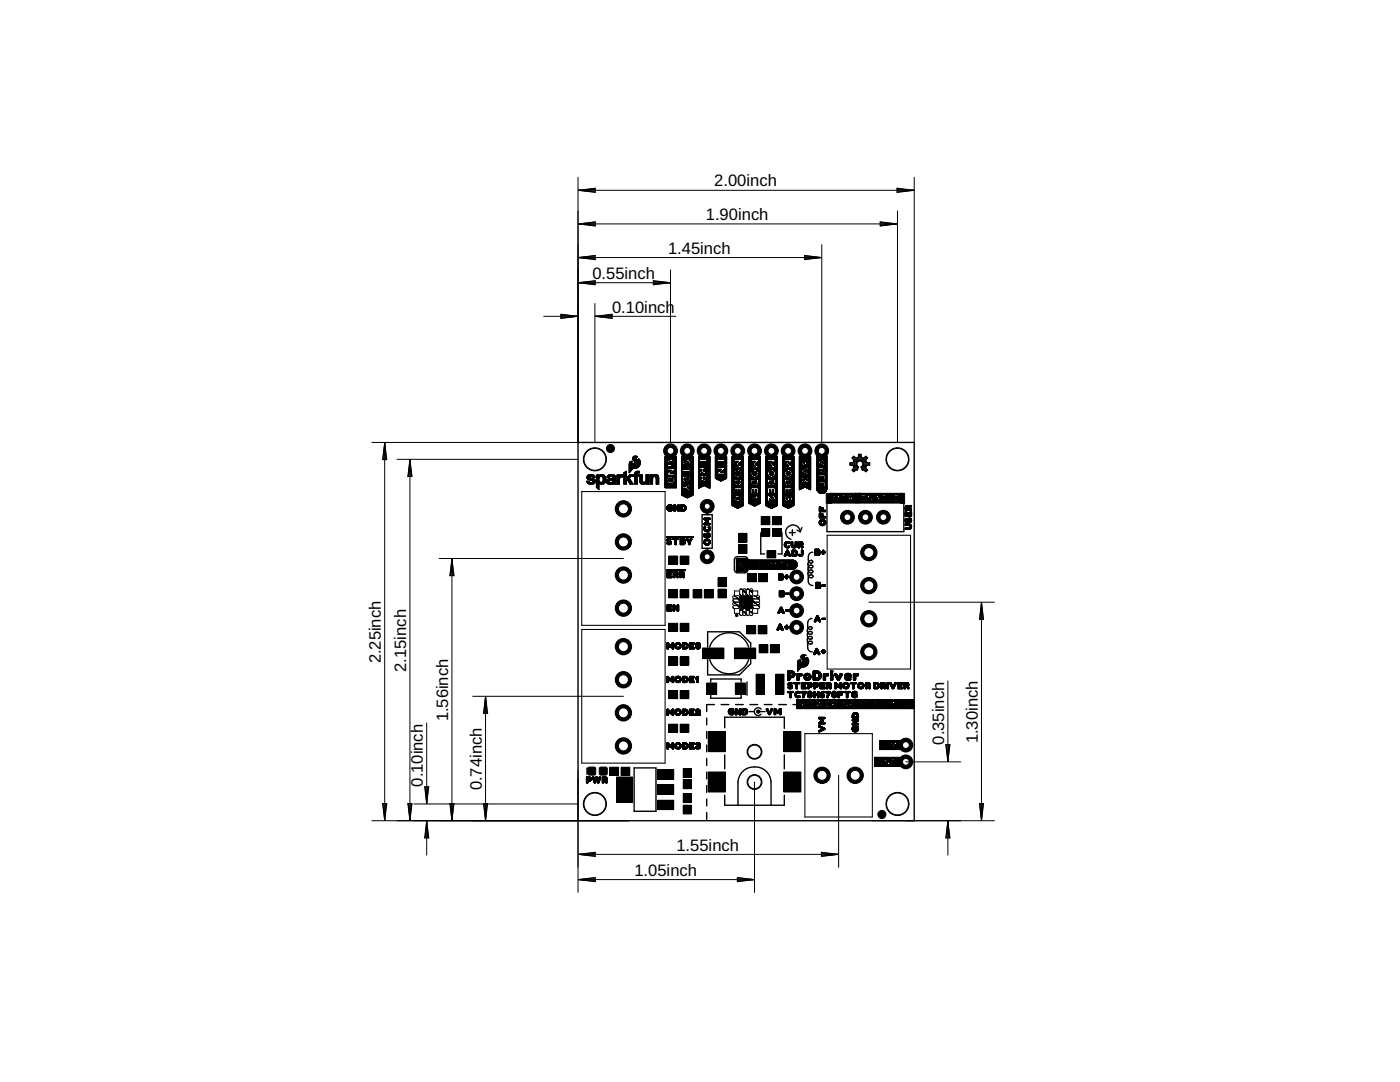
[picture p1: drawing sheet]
<svg xmlns="http://www.w3.org/2000/svg" width="279mm" height="216mm" viewBox="0 0 279 216" stroke-linecap="round" stroke-linejoin="round" font-family="sans-serif">
<defs><g id="words">
<g font-size="3.3">
<text x="142.5" y="37.2">2.00inch</text>
<text x="140.9" y="43.9">1.90inch</text>
<text x="133.3" y="50.6">1.45inch</text>
<text x="118.2" y="55.7">0.55inch</text>
<text x="122.1" y="62.4">0.10inch</text>
<text x="76" y="132.4" transform="rotate(-90 76 132.4)">2.25inch</text>
<text x="81" y="134.1" transform="rotate(-90 81 134.1)">2.15inch</text>
<text x="89.4" y="144" transform="rotate(-90 89.4 144)">1.56inch</text>
<text x="188.4" y="148.6" transform="rotate(-90 188.4 148.6)">0.35inch</text>
<text x="195.1" y="148.3" transform="rotate(-90 195.1 148.3)">1.30inch</text>
<text x="84.4" y="157" transform="rotate(-90 84.4 157)">0.10inch</text>
<text x="96.1" y="157.7" transform="rotate(-90 96.1 157.7)">0.74inch</text>
<text x="135" y="169.7">1.55inch</text>
<text x="126.6" y="174.7">1.05inch</text>
</g>
</g></defs>
<g fill="#000" stroke="#000" stroke-width=".2">
<path d="M146.3 119l.2-.1h.9l.2 .1v.2l-.2 .3h-.9l-.2-.2z" fill-rule="evenodd"/>
<path d="M146.3 119.7l.2-.2h.9l.2 .2v.2l-.2 .2h-.9l-.2-.1z" fill-rule="evenodd"/>
<path d="M147.7 117.5h.4l.1 .2v.9l-.2 .3-.3-.1-.1-.2v-.9z" fill-rule="evenodd"/>
<path d="M148.4 117.5h.3l.2 .2v.9l-.3 .3-.2-.1-.1-.2v-.9z" fill-rule="evenodd"/>
<path d="M149.1 117.5h.3l.1 .2v.9l-.2 .3-.2-.1-.2-.2v-.9z" fill-rule="evenodd"/>
<path d="M149.7 117.5h.4l.1 .2v.9l-.3 .3-.2-.1-.1-.2v-.9z" fill-rule="evenodd"/>
<path d="M150.2 119.7l.3-.2h.8l.3 .2v.2l-.3 .2h-.8l-.3-.1z" fill-rule="evenodd"/>
<path d="M150.2 119l.3-.1h.8l.3 .1v.2l-.3 .3h-.8l-.3-.2z" fill-rule="evenodd"/>
<path d="M146.3 120.3l.2-.1h.9l.2 .1v.2l-.2 .3h-.9l-.2-.1z" fill-rule="evenodd"/>
<path d="M146.3 121l.2-.2h.9l.2 .2v.2l-.2 .2h-.9l-.2-.1z" fill-rule="evenodd"/>
<path d="M147.7 121.5h.4l.1 .2v.9l-.2 .2h-.3l-.1-.2v-.9z" fill-rule="evenodd"/>
<path d="M148.4 121.5h.3l.2 .2v.9l-.3 .2h-.2l-.1-.2v-.9z" fill-rule="evenodd"/>
<path d="M149.1 121.5h.3l.1 .2v.9l-.2 .2h-.2l-.2-.2v-.9z" fill-rule="evenodd"/>
<path d="M149.7 121.5h.4l.1 .2v.9l-.3 .2h-.2l-.1-.2v-.9z" fill-rule="evenodd"/>
<path d="M150.2 121l.3-.2h.8l.3 .2v.2l-.3 .2h-.8l-.3-.1z" fill-rule="evenodd"/>
<path d="M150.2 120.3l.3-.1h.8l.3 .1v.2l-.3 .3h-.8l-.3-.1z" fill-rule="evenodd"/>
<path d="M117.3 153.2l.3-.1h1.1l.2 .3-.1 1.1-.2 .2-1.1-.1-.2-.3z" fill-rule="evenodd"/>
<path d="M119.8 153.1h1.1l.3 .1v1.1l-.2 .3-1.1 .1-.3-.2v-1.1z" fill-rule="evenodd"/>
<circle cx="118.7" cy="91.7" r="2.31"/>
<circle cx="121.8" cy="89.5" r=".8"/>
<circle cx="133.8" cy="90" r="1.38"/>
<circle cx="137.2" cy="90" r="1.38"/>
<circle cx="140.5" cy="90" r="1.38"/>
<circle cx="143.9" cy="90" r="1.38"/>
<circle cx="147.2" cy="90" r="1.38"/>
<circle cx="150.6" cy="90" r="1.38"/>
<circle cx="153.9" cy="90" r="1.38"/>
<circle cx="157.3" cy="90" r="1.38"/>
<circle cx="160.7" cy="90" r="1.38"/>
<circle cx="164" cy="90" r="1.38"/>
<circle cx="179.1" cy="91.7" r="2.31"/>
<circle cx="124.4" cy="108.1" r="1.63"/>
<circle cx="124.4" cy="114.7" r="1.63"/>
<circle cx="124.4" cy="101.5" r="1.63"/>
<circle cx="141.1" cy="101" r="1.38"/>
<circle cx="141.1" cy="111.1" r="1.38"/>
<circle cx="159" cy="115.1" r="1.38"/>
<circle cx="159" cy="118.5" r="1.38"/>
<circle cx="169.1" cy="103.2" r="1.38"/>
<circle cx="172.7" cy="103.2" r="1.38"/>
<circle cx="173.4" cy="110.3" r="1.63"/>
<circle cx="173.4" cy="116.9" r="1.63"/>
<circle cx="176.3" cy="103.2" r="1.38"/>
<circle cx="124.4" cy="121.3" r="1.63"/>
<circle cx="124.4" cy="129" r="1.63"/>
<circle cx="124.4" cy="135.6" r="1.63"/>
<circle cx="147" cy="122.8" r=".25"/>
<circle cx="159" cy="121.8" r="1.38"/>
<circle cx="159" cy="125.2" r="1.38"/>
<circle cx="173.4" cy="123.5" r="1.63"/>
<circle cx="173.4" cy="130.1" r="1.63"/>
<circle cx="124.4" cy="142.2" r="1.63"/>
<circle cx="124.4" cy="148.8" r="1.63"/>
<circle cx="124.4" cy="148.8" r="1.48"/>
<circle cx="150.6" cy="150" r="1.48"/>
<circle cx="150.6" cy="156" r="1.48"/>
<circle cx="151.3" cy="142" r=".34"/>
<circle cx="164.1" cy="154.7" r="1.63"/>
<circle cx="170.7" cy="154.7" r="1.63"/>
<circle cx="180.8" cy="152" r="1.38"/>
<circle cx="180.8" cy="148.7" r="1.38"/>
<circle cx="118.7" cy="160.4" r="2.31"/>
<circle cx="176" cy="162.5" r=".8"/>
<circle cx="179.1" cy="160.4" r="2.31"/>
</g>
<g fill="#000" stroke="#000" stroke-width=".2">
<path d="M164.9 98.4h1.1v2h-1.1zM170.6 98.4h1v1.9h-1zM179.7 98.4h.8v2h-.8zM133.5 117.7h1.7v1.6h-1.7zM133.5 111h1.7v1.6h-1.7zM135.7 117.7h1.8v1.6h-1.8zM135.7 111h1.8v1.6h-1.8zM138.3 117.7h1.8v1.6h-1.8zM140.6 117.7h1.7v1.6h-1.7zM143.3 117.6h1.6v1.7h-1.6zM143.3 115.3h1.6v1.8h-1.6zM146.9 111.4h2v1.2h-2z"/>
<path d="M146.9 112.8h2v1.1h-2zM147.5 106.4h1.6v1.8h-1.6zM147.5 108.7h1.6v1.7h-1.6zM147.7 112.4h.1v.6h-.1zM147.7 112.9h.4l.1 .1h-.5zM147.7 119h2.4zM147.7 112.4h.4l.1 .1h-.5zM147.7 112.9l.4-.1 .1 .1-.5 .1zM147.7 112.7h.4l.1 .1-.5 .1zM147.7 112.6l.4-.1 .1 .2h-.5zM147.7 112.5l.4-.1 .1 .1-.5 .1zM148 112.4h.2l-.1 .6h-.1z"/>
<path d="M149.2 114.5h1.7v1.6h-1.7zM150.1 119v2.3zM147.7 120h2.4zM147.7 119.9h2.4zM147.7 119.8l2.4 .1zM147.7 119.8h2.4zM147.7 119.7l2.4 .1zM147.7 119.7h2.4zM147.7 119.6l2.4 .1zM147.7 119.6h2.4zM147.7 119.5h2.4zM147.7 119.4h2.4z"/>
<path d="M147.7 119.3l2.4 .1zM147.7 119.3h2.4zM147.7 119.2l2.4 .1zM147.7 119.2h2.4zM147.7 119.1l2.4 .1zM147.7 119.1h2.4zM151.4 114.5h1.7v1.6h-1.7zM151.9 103.1h1.7v1.6h-1.7zM152 105.5h1.6v1.5h-1.6zM153.1 109.9h1.7v1.4h-1.7zM154.2 103.1h1.7v1.6h-1.7zM154.3 105.5h1.6v1.5h-1.6z"/>
<path d="M133.5 137.8h1.7v1.6h-1.7zM133.5 131.1h1.7v1.6h-1.7zM133.5 124.4h1.7v1.6h-1.7zM135.7 137.8h1.8v1.6h-1.8zM135.7 131.1h1.8v1.6h-1.8zM135.7 124.4h1.8v1.6h-1.8zM140.2 129.3h4.3v2.1h-4.3zM141.1 136.3h1.9v2.2h-1.9zM146.6 129.3h4.2v2.1h-4.2zM146.7 136.3h2v2.2h-2zM147.7 119l.1 2zM147.7 121l.4 .3z"/>
<path d="M149.1 124.9h1.7v1.6h-1.7zM148.1 121.3h2zM148 121.2l2.1 .1zM148 121.2h2.1zM147.9 121.1l2.2 .1zM147.9 121.1h2.2zM147.8 121.1h2.3zM147.8 121h2.3zM147.7 121h2.4zM147.7 120.9l2.4 .1zM147.7 120.9h2.4zM147.7 120.8l2.4 .1z"/>
<path d="M147.7 120.8h2.4zM147.7 120.7l2.4 .1zM147.7 120.7h2.4zM147.7 120.6h2.4zM147.7 120.5h2.4zM147.7 120.4h2.4zM147.7 120.3l2.4 .1zM147.7 120.3h2.4zM147.7 120.2l2.4 .1zM147.7 120.2h2.4zM147.7 120.1l2.4 .1zM147.7 120.1h2.4z"/>
<path d="M150.9 134.5h1.6v4h-1.6zM151.3 124.9h1.8v1.6h-1.8zM151.5 128.7h1.7v1.6h-1.7zM153.8 128.7h1.7v1.6h-1.7zM154.9 134.5h1.6v4h-1.6zM121.7 153.1h1.7v1.6h-1.7zM123.1 155h3.1v5.1h-3.1zM124 153.1h1.7v1.6h-1.7zM131.2 159.7h3.3v1.8h-3.3zM131.2 156.6h3.3v1.9h-3.3zM131.2 153.6h3.3v1.8h-3.3zM133.5 144.5h1.7v1.6h-1.7z"/>
<path d="M135.7 144.5h1.8v1.6h-1.8zM136.4 153.4h1.6v1.7h-1.6zM136.4 155.6h1.6v1.8h-1.6zM136.4 158.4h1.6v1.7h-1.6zM141.4 154.1h3.4v3.9h-3.4zM141.4 146h3.4v4h-3.4zM156.4 154.1h3.4v3.9h-3.4zM156.4 146h3.4v4h-3.4zM136.4 160.7h1.6v1.7h-1.6z"/>
</g>
<g fill="none" stroke="#000" stroke-width=".28">
<path d="M140.1 102.7h2v6.7h-2zM141.1 102.4v.3M141.1 109.4v.3M146.7 111.3l.5-.2h1.5l.4 .2 .1 2.4-.2 .5-.3 .1h-1.5l-.5-.3-.1-.3v-2zM151.8 106.3v4.2h.8M156.1 106.3v4.2h-.8M157.5 106.3h1.2M158.1 105.7v1.2M159 105.8l.7 .3M159.7 106.1a1.45 1.45 0 0 0-2.4-1 1.45 1.45 0 0 0 .6 2.5M160 105.3l-.3 .8M161.2 114.4a.58 .58 0 0 0 .3 .8 .58 .58 0 0 0 .8-.2 .51 .51 0 0 0-.7-.3 .51 .51 0 0 0-.3 .6 1.24 1.24 0 0 0 .5 1.5h.4"/>
<path d="M161.2 114.4h.1M161.3 113.5a.55 .55 0 0 0 .2 .7 .55 .55 0 0 0 .7-.2 .53 .53 0 0 0-.6-.2 .53 .53 0 0 0-.4 .6M161.9 111.8a.74 .74 0 0 0-.7 .9 .74 .74 0 0 0 .9 .6l.1-.2a.56 .56 0 0 0-.7-.3 .56 .56 0 0 0-.2 .8M161.9 111.8h.1M162.2 110.2a.82 .82 0 0 0-.9 .8v.6a.5 .5 0 0 0 .2 .7 .5 .5 0 0 0 .7-.2l-.3-.3M165 100.4h15.4v5.7h-15.4zM141.2 129.1v-3h6.4l2.2 2.2v.8M141.2 131.6v3.1h6.4l2.2-2.3v-.8M141.6 129.1a4.1 4.1 0 0 1 3.9-2.8 4.1 4.1 0 0 1 3.9 2.8M141.6 131.6a4.1 4.1 0 0 0 3.9 2.9 4.1 4.1 0 0 0 3.9-2.9M141.8 136.1v-.6h6.1v.6M141.8 138.7v.6h6.1v-.6"/>
<path d="M149.1 136.1v2.6M161.1 125.8a.56 .56 0 0 0 .3 .7 .56 .56 0 0 0 .7-.2 .56 .56 0 0 0-.7-.2 .56 .56 0 0 0-.3 .7M161.1 127.7a.58 .58 0 0 0 .3 .7 .58 .58 0 0 0 .7-.2 .51 .51 0 0 0-.6-.2 .51 .51 0 0 0-.3 .6 1.24 1.24 0 0 0 .5 1.4l.4 .1M161.1 126.8a.55 .55 0 0 0 .3 .7 .55 .55 0 0 0 .7-.2 .52 .52 0 0 0-.6-.3 .52 .52 0 0 0-.4 .6M162.1 123.4a.82 .82 0 0 0-.9 .8v.7a.5 .5 0 0 0 .2 .7 .5 .5 0 0 0 .7-.3 .47 .47 0 0 0-.6-.3 .47 .47 0 0 0-.3 .5l-.1 .3M117.1 153.2v1.3M126.6 153.2h4.3v8.7h-4.3zM141 143.3v1.4M141 146v1.3M141 148.7v1.3M141 151.4v1.3M141 154.1v1.3"/>
<path d="M141 156.7v1.4M141 159.4v1.4M142.6 140.6h-1.6v1.4M143.9 140.6h1.6M144.6 145.2v-2.1h11.9v2.3M144.6 158.7v2h11.9v-2M144.6 150.6v2.8M146.8 140.6h1.5M149.6 142h.9M149.6 140.6h1.6M151.2 142h1.5M151.9 141.5a.77 .77 0 0 0-1.1-.1 .77 .77 0 0 0 0 1.2 .77 .77 0 0 0 1.1-.1"/>
<path d="M152.5 140.6h1.6M155.4 140.6h1.6M156.5 150.6v2.8M158.3 140.6h1.5M141 162.1v1.4M147.3 160.7v-4.7a3.3 3.3 0 0 1 3.3-3 3.3 3.3 0 0 1 3.3 3v4.7"/>
</g>
<g fill="none" stroke="#000" stroke-width=".2">
<path d="M117.1 96.1h.5M117.1 96.2h.5M117.1 95.4l.1 .1M117.1 95.1v.3M117.1 95.3h.6M117.1 95.4h.7M117.1 95.2h.5M117.1 95.1h.5M117.2 95.4h.8M117.2 96.2h.5M117.2 95.1h.5M117.2 95.5l1.1 .5"/>
<path d="M117.2 96.3h1.5M117.2 95.5h1.1M117.2 95h1.5M117.2 95l-.1 .1M117.2 95.6h1.3M117.2 96.4h1.5M117.2 95h1.4M117.3 94.9h1.3M117.3 96.5h1.3M117.3 95.6h1.3M117.4 94.8l-.2 .2M117.4 94.8h1.1"/>
<path d="M117.4 96.5h1.1M117.5 95.7h1.2M117.5 94.7l-.1 .1M117.5 94.7h.9M117.5 94.7h.8M117.6 96.1l-.5-.1 .2 .4M117.6 96.1v.1M117.6 96.6h.7M117.6 96.2l.2 .1M117.6 95.1v.1M117.6 95.2l.1 .1M117.7 95.8h1.1"/>
<path d="M117.7 95.3h.1M117.8 96.3h.4M117.8 95.3l.1 .1M118 95.8h.8M118 95.4l.7 .3M118.2 95.1h.1M118.2 95.1h-.6M118.2 95.9h.6M118.2 95.1h.5M118.2 96.2h.6M118.3 96v.1M118.3 96h.5"/>
<path d="M118.3 95.2h.4M118.3 96.2l-.1 .1M118.3 96.2h.5M118.3 96.1v.1M118.3 96.1h.5M118.4 94.7l.1 .1M118.5 94.8l.2 .2M118.7 95v.1M118.7 95.7l.1 .1M118.7 95.1l.1 .2h-.5l-.1-.2M118.8 95.8v.1M118.8 95.9v.1"/>
<path d="M118.8 96a.93 .93 0 0 1-1.5 .4M119 95.3h.6M119 95.4h.5M119 96h.6M119 96.6h.5M119 96.5h.5M119 96.4h1.7M119 96.3h1.7M119 96.2h.9M119 96.2h.7M119 96.1h.6M119 95.9h.5"/>
<path d="M119 95.8h.5M119 95.7h.5M119 95.6h.5M119 95.5h.5M119 95.4h.6M119 95.2h.6M119 95.1h.7M119 95.1h.8M119 95h1.7M119 94.9h.5M119 97.3l.2 .1M119 94.8v2.5"/>
<path d="M119 97.2h.5M119 97.1h.5M119 97h.5M119 96.9h.5M119 96.8h.5M119 96.7h.5M119.1 97.3h.4M119.1 94.8h.4M119.1 94.8h-.1M119.2 97.4l.3 .3M119.2 97.4h.3M119.3 94.8l.2-.1v.3l.1-.2"/>
<path d="M119.3 97.5h.2M119.4 97.6h.1M119.5 94.7h.1M119.5 95.5v.3M119.5 95.8l.1 .2M119.5 97.7h.1M119.6 95.3l-.1 .2M119.6 96l.4 .3M119.6 94.9h1M119.6 96.5h1M119.7 94.8h.8M119.7 95.2l-.1 .1"/>
<path d="M119.7 94.8l.4-.1 .5 .1M119.7 96.5h.8M119.7 94.8h-.1M119.8 94.7h.6M119.8 96.6h.6M119.8 95.1h.3M119.8 95.1l-.1 .1M119.9 96.6l-.4-.2v1.3M120 96.2h.8M120.1 95.1h.7M120.1 95.1l.2 .1M120.2 95.1h.6"/>
<path d="M120.2 96.2h.6M120.3 96.1h.5M120.3 95.2h.5M120.3 95.2l.1 .1M120.3 96.1l-.3 .2M120.3 95.3h.6M120.3 96.1h.6M120.4 96h.5M120.4 95.4h.5M120.4 95.3v.6M120.4 96l.4 .2M120.4 96l-.1 .1"/>
<path d="M120.4 95.9h.5M120.4 95.8h.5M120.4 95.7h.5M120.4 95.6h.5M120.4 95.5h.5M120.4 95.9v.1M120.6 94.8l.2 .3M120.8 96.2l-.3 .4h-.6M120.8 95.1l.1 .4M120.9 96.1l-.1 .1M120.9 95.9v.2M120.9 95.5v.2"/>
<path d="M120.9 95.7v.2M121.1 96.2h.5M121.1 96.1h.5M121.1 96.2v.2M121.1 96h.5M121.1 96.2h.6M121.1 95.9h.5M121.1 96.3h1.7M121.1 96.4h.1M121.1 96.4h1.7M121.1 95.8h.6M121.1 95.2h.5"/>
<path d="M121.1 96.4l.1 .1M121.2 95.1l-.1 .2 .5-.1M121.2 95.8h.8M121.2 95.1h.5M121.2 95.1h.6M121.2 95.7h1.6M121.2 95h1.6M121.2 95v.1M121.2 96.5l.2 .1M121.3 96.5h.9M121.3 95h1.4M121.3 95.6h1.5"/>
<path d="M121.3 94.9h1.4M121.3 94.8l1.2-.1 .2 .3M121.3 94.8l-.1 .2M121.4 96.6h.6M121.4 94.8h1.2M121.5 95.6l-.3 .1-.1 .5M121.5 95.6h1.3M121.6 96l.1 .2M121.6 94.7h.8M121.6 95.9v.1M121.7 95.2h-.1M121.7 96.2v.1"/>
<path d="M121.7 95.5v.3M121.7 95.5l-.2 .1M121.7 95.8l-.1 .1M121.7 95.8l.1 .1M121.8 96.3h.1M121.9 96.6h.1M121.9 95.8h.1M122 95.5h.8M122 95.5l.1 .3M122.2 95.7v.1M122.2 95.7l-.2 .1M122.2 95.4h.6"/>
<path d="M122.2 96.2h.6M122.2 96.2l-.1 .1M122.2 95.1l-.5 .1M122.2 95.1h.6M122.2 95.1h.1M122.3 96.1h.5M122.3 95.4l-.6 .1M122.3 96.1l-.1 .1M122.3 95.1v.2M122.3 95.7h-.1M122.3 95.1h.5M122.3 96.1h.1"/>
<path d="M122.3 95.3h.5M122.3 96h.5M122.3 95.9h.5M122.3 95.8h.5M122.3 95.4h.5M122.3 95.2h.5M122.3 96v.1M122.3 95.7v.3M122.3 95.7h.1M122.3 95.3v.1M122.3 96.5h.1M122.3 96.5h.6"/>
<path d="M122.3 96.5l.1 .1M122.3 96.5v-.1l-.3 .2M122.4 96.6h.5M122.4 96.6h.1M122.7 95h.1M122.8 95l.1 1.5M122.8 96.2l-1.1 .1M122.8 96.4l.1 .1M122.9 96.5h-1.7M122.9 96.5v.1M122.9 96.6h.1M123.1 95.3h.7"/>
<path d="M123.1 95.4h.6M123.1 96h.5M123.1 94.8v1.8h.5v-1M123.1 96.5h.5M123.1 96.4h.5M123.1 96.3h.5M123.1 96.2h.5M123.1 96.1h.5M123.1 95.9h.5M123.1 95.8h.5M123.1 95.7h.5M123.1 95.6h.5"/>
<path d="M123.1 95.5h.6M123.1 95.2h.7M123.1 95.1h1.2M123.1 95h1.2M123.1 95h.5M123.1 94.9h.5M123.2 94.8h.4M123.2 94.8h-.1M123.5 94.7h.1M123.5 94.7l-.1 .1M123.5 94.7l.1 .4 .1-.2M123.7 95.4l-.1 .2"/>
<path d="M123.7 95h.6M123.7 94.9h.6M123.8 94.8h.5M123.8 94.8l-.1 .1M123.9 94.7h.4v.5l-1.2-.1M123.9 94.7h.4M123.9 94.7l-.1 .1M124 95.2l-.3 .2M124.3 94.7h.1M124.5 94.3l.5-.3v1.4l.7-.7h.6l-.7 .7M124.5 95.3h.5M124.5 95.4h1.1"/>
<path d="M124.5 96h.5M124.5 94.3v2.3h.5v-.7l.2-.1 .5 .8h.7l-.8-1.2M124.5 96.5h.5M124.5 96.4h.5M124.5 96.3h.5M124.5 96.2h.5M124.5 96.1h.5M124.5 95.9h.6M124.5 95.8h.6M124.5 95.8h1.3M124.5 95.7h1.3M124.5 95.6h1.2"/>
<path d="M124.5 95.5h1.1M124.5 95.2h.5M124.5 95.1h.5M124.5 95h.5M124.5 94.9h.5M124.5 94.8h.5M124.5 94.7h.5M124.5 94.6h.5M124.5 94.5h.5M124.5 94.4h.5M124.5 94.3h.5M124.6 94.3h.4"/>
<path d="M124.7 94.2h.3M124.9 94.1h.1M125 94h.1M125.1 95.3h.6M125.2 95.2h.6M125.3 95.8h.6M125.3 95.1h.5M125.3 95.9h.6M125.3 95.1h.6M125.3 96h.6M125.4 96.1h.6M125.4 95h.6"/>
<path d="M125.5 95h.5M125.5 96.2h.6M125.5 94.9h.6M125.6 96.3h.6M125.6 94.3h.1M125.6 94.2h.1M125.6 94.1h.2M125.6 94h.2M125.6 94h.3M125.6 92.6v1.7M125.6 93.9h.3M125.6 93.8h.4"/>
<path d="M125.6 93.8h.5M125.6 93.7h.6M125.6 93.6h.6M125.6 93.6h.7M125.6 93.4h1.4M125.6 93.4h1.6M125.6 93.3h1.7M125.6 93.2h1.8M125.6 93.1h1.9M125.6 93h2M125.6 92.9h2M125.6 92.9h2.1"/>
<path d="M125.6 92.8h2.1M125.6 92.7h2.1M125.6 92.6h2.2M125.6 92.5h2.2M125.6 92.5h.6M125.6 96.4h.6M125.6 94.8h.6M125.6 92.4v.2M125.6 92.4h.5M125.6 92.3v.1M125.6 92.3h.4M125.6 96.5h.7"/>
<path d="M125.7 94.7h.6M125.7 92.2l-.1 .1M125.7 92.3h.3M125.7 96.5h.6M125.7 92.2h.1M125.7 92.2h.4M125.8 92.1l-.1 .1M125.8 94.1l-.2 .2M125.9 94l-.1 .1M126 92.3l.1 .1M126.1 92.2l-.1 .1M126.1 92.4l.4 .1"/>
<path d="M126.1 92.1v.1M126.2 92.1h-.4M126.2 92.1h.1M126.2 95h1.3M126.2 91.5l.1 .1M126.2 91.5h.7M126.2 91.4h.7M126.3 91.6l.4 .6M126.3 91.6h.7M126.3 91.6h.6M126.3 91.4h.6M126.3 91.3l-.1 .2"/>
<path d="M126.3 91.3h.6M126.3 95h1.2M126.3 91.7h.8M126.3 91.2h.6M126.3 91.2v.1M126.3 91.8h1.4M126.4 94.9h1.1M126.4 91.2h.9M126.4 93.5l-.5 .5M126.4 91.8h1.3M126.4 94.8h1.1M126.5 91.1l-.2 .1"/>
<path d="M126.5 91.9h1.2M126.5 91.1h.6M126.5 94.7h1M126.5 92.5h1.3M126.5 92h1.2M126.6 92.4l-.1 .1M126.6 91h.4M126.6 92.1h1.2M126.6 92.4h1.2M126.6 92.4h.1M126.6 92.3h1.2M126.7 92.2v.1"/>
<path d="M126.7 92.3l-.1 .1M126.7 92.3h1.1M126.7 92.2h1.1M126.7 95.3h.5M126.7 95.4h.5M126.7 96h.5M126.7 96.5h.5M126.7 96.4h.5M126.7 96.3h.5M126.7 96.2h.5M126.7 96.1h.5M126.7 95.9h.5"/>
<path d="M126.7 95.8h.5M126.7 95.7h.5M126.7 95.6h.5M126.7 95.5h.5M126.7 95.2h.5M126.7 95.1h.5M126.7 94.7h.5M126.7 94.6h.5M126.7 94.5h.5M126.7 94.3h.9M126.7 91l-.2 .1M126.8 94.3h.8"/>
<path d="M126.8 94.2h.8M126.8 94.2l-.1 .3M126.9 91.3v.2M126.9 91.5h.1M126.9 91.3h.1M126.9 91.5v.1M126.9 91h.1M126.9 94.1h.7M126.9 94.1l-.1 .1M126.9 91.2v.1M126.9 91.6h.1M127 91.6l.1 .1"/>
<path d="M127 91l.3 .1M127 91.2h-.1M127.1 94h.5M127.1 91.7h.3M127.1 91.1v.1M127.2 93.4l-1.6 .1M127.2 91.1v.1M127.2 94.6h.1M127.2 94.4v.3h.3v.4h-.3v1.5h-.5v-1.5h-.5l.5-.4v-.2M127.3 91.1v.1M127.3 93.3l-.1 .1M127.3 94.4h-.1"/>
<path d="M127.4 91.7h.2M127.4 91.6v-.1l.2 .2M127.4 91.6v.1M127.4 91.6h.2M127.4 91.6h.1M127.5 93.1l-.2 .2M127.6 94v.4h-.9M127.6 94l-.7 .1M127.6 91.7l.1 .2M127.7 95.3h.5M127.7 95.4h.5M127.7 96h.5"/>
<path d="M127.7 96.1h.6M127.7 96.1h.5M127.7 95.9h.5M127.7 95.8h.5M127.7 95.7h.5M127.7 95.6h.5M127.7 95.5h.5M127.7 95.2h.5M127.7 95.1h.5M127.7 95h.5M127.7 94.9h.5M127.7 94.8h.5"/>
<path d="M127.7 94.7h.5M127.7 96.1v.1M127.7 91.9l.1 .2M127.7 96.2h.6M127.7 96.2l.1 .1M127.7 96.2h1.7M127.7 92.7l-.2 .4M127.8 96.3h1.6M127.8 96.3v.1M127.8 92.1v.1M127.8 96.4h1.6M127.8 92.2l-.1 .5"/>
<path d="M127.8 96.4l.1 .1M127.8 96.5h1M127.9 96.5l.7 .1M127.9 96.5h.9M128.1 96.6h.5M128.2 95.8v-1.1h-.5v1.4M128.2 95.8v.2M128.2 96l.1 .2M128.3 96.2h.1M128.4 96.2h.2M128.8 96.2h.6M128.8 96.5l-.2 .1"/>
<path d="M128.8 96.2h-.1M128.8 96.1h.6M128.9 96.1h.5M128.9 96.1l-.1 .1M128.9 96h.5M128.9 95.9h.5M128.9 95.8v-1.1h.5v1.9h-.5v-.3l-.1 .2M128.9 95.3h.5M128.9 95.4h.5M128.9 95.8h.5M128.9 95.7h.5M128.9 95.6h.5"/>
<path d="M128.9 95.5h.5M128.9 95.2h.5M128.9 95.1h.5M128.9 95h.5M128.9 94.9h.5M128.9 94.8h.5M128.9 94.7h.5M128.9 95.8v.3M128.9 96.5h.5M129.7 95.3h.6M129.7 95.4h.5M129.7 96h.5"/>
<path d="M129.7 96.5h.5M129.7 96.4h.5M129.7 96.3h.5M129.7 96.2h.5M129.7 96.1h.5M129.7 95.9h.5M129.7 95.8h.5M129.7 95.7h.5M129.7 95.6h.5M129.7 95.5h.5M129.7 95.4h.6M129.7 95.2h.6"/>
<path d="M129.7 95.1h.7M129.7 95.1h1.7M129.7 95h1.7M129.7 94.9h.5M129.7 94.8h.5M129.7 94.7h.5M130.3 95.3l-.1 .1M130.3 94.9h1M130.3 94.8l-.1 .2v-.3h-.5v1.9h.5v-1.2M130.4 95.1l-.1 .2M130.4 94.8h.8M130.4 94.8h-.1"/>
<path d="M130.5 95.1h-.1M130.5 94.7h.6M130.5 95.1h.2M130.8 95.1h.1M130.8 95.1h.6M130.8 95.1l.1 .2M130.9 95.2h.5M130.9 95.3h.6M130.9 95.3h.1M130.9 95.4h.6M130.9 95.3l.1 .2M131 96h.5"/>
<path d="M131 96.5h.5M131 96.4h.5M131 96.3h.5M131 96.2h.5M131 96.1h.5M131 95.9h.5M131 95.8h.5M131 95.7h.5M131 95.6h.5M131 95.5h.5M131.1 94.7l-.7 .1M131.1 94.7l.1 .1"/>
<path d="M131.2 94.8l.3 .5M131.5 95.3v1.3h-.5v-1.1M132.7 96.3h.6M132.7 94.7h.4M132.7 95.3h.4M132.7 95h2.3M132.7 95.4h.4M132.7 96.6h2.3M132.7 96h.4M132.7 96.5h2.3M132.7 96.4l.8 .1M132.7 96.4h.8"/>
<path d="M132.7 96.3l.7 .1M132.7 96.2l.6 .1M132.7 96.2h.5M132.7 96.1h.5M132.7 95.9h.4M132.7 95.8l.4 .1M132.7 95.8h.4M132.7 95.7h.4M132.7 95.6h.4M132.7 95.5h.4M132.7 95.1h2.3M132.7 94.9l2.3 .1"/>
<path d="M132.7 94.8l2.3 .1M132.7 94.8h.5M132.7 91.1h2.3v6.2h-2.3M132.7 97.3h2.3M132.7 97.2h2.3M132.7 97.1h2.3M132.7 97h2.3M132.7 96.9h2.3M132.7 96.8h2.3M132.7 96.7h2.3M132.7 96.5h1M132.7 94.6l.4 .1"/>
<path d="M132.7 94.5h.4M132.7 91.1h2.3M132.7 92.5h.4M132.7 92.1h.5M132.7 93.9l1.3-.1-.8 .6M132.7 93.7h.4M132.7 93.5h.4M132.7 93.3l2.3 .1M132.7 93.1h2.3M132.7 93h.5M132.7 92.9h.5M132.7 92.8h.4"/>
<path d="M132.7 92.7h.4M132.7 92.6h.4M132.7 92.4h.4M132.7 92.3h.4M132.7 92.2h.4M132.7 91.7h2.3M132.7 91.7l2.3-.1-.5 .4M132.7 91.5h2.3M132.7 91.4h2.3M132.7 91.3h2.3M132.7 91.2h2.3M132.7 91.2v6.1"/>
<path d="M132.7 97.3h.2M132.7 96.1l.5 .1M132.7 94.9h2.3M132.7 93.8h.5M132.7 93.6h.4M132.7 93.4h2.3M132.7 93l.6 .1M132.7 92.8l.5 .1M132.7 91.6h2.3M132.8 91.1l-.1 .1M133.1 92.4v.2M133.1 95.4v.5"/>
<path d="M133.1 92.6v.1M133.1 94.6h-.4M133.1 93.6l-.4 .1M133.1 92.4h-.4M133.1 95.9v.1M133.1 95.2v.2M133.1 94.8h.1M133.1 94.5v.3M133.1 93.5l.1 .3M133.1 92.7v.1M133.1 92.3v.1M133.1 95.2h-.4"/>
<path d="M133.1 93.5h-.4M133.1 92.8l.1 .1M133.1 92.2v.1M133.1 94.5h-.4M133.1 92.2h-.4M133.1 96l.1 .1M133.2 94.4h-.5M133.2 92.9l.2 .2-.3 .4M133.2 95.2h-.5M133.2 94.8l.1 .4h-.2M133.2 96.1v.1M133.2 94.4l-.1 .1"/>
<path d="M133.2 92.1l-.1 .1M133.2 92l-.5 .1M133.2 92v.1M133.2 96.2l.1 .1M133.3 92h-.6M133.3 94.3l-.6 .1M133.3 91.9l-.6 .1M133.3 96.3l.5 .2M133.4 94.3h-.7M133.4 91.9h-.7M133.4 94.2l-.7 .1M133.5 95.9h.8"/>
<path d="M133.5 95.8h.8M133.5 95.7h.8M133.5 95.6h.8M133.5 92.5h.3M133.5 92.6h.2M133.5 92.5h.2M133.5 91.8l-.8 .1M133.5 92.5v.1M133.5 95.9h.1M133.5 94.2h-.8M133.5 92.4h.8M133.5 92.4v.1"/>
<path d="M133.5 95.9l.1 .1M133.5 95.9h.7M133.5 92.3v.1M133.5 92.3h.8M133.5 96h.7M133.5 91.8h-.8M133.6 92.2h.6M133.6 96v.1M133.6 94.1l-.9 .1M133.6 96h.6M133.6 94.1h-.9M133.6 96.1h.5"/>
<path d="M133.6 91.7l-.9 .1M133.6 96.1h.2M133.7 94l-1 .1M133.7 92.2h.4M133.7 92.1h.4M133.8 92.5l-.1 .2-.2-.1M133.8 94h-1.1M133.8 94.4h.1M133.8 94.4h1.2M133.8 92.4l-.3 .1M133.8 91.7l-.6 .3M133.8 93.9l-1.1 .1"/>
<path d="M133.9 93.9h-1.2M133.9 94.3h1.1M133.9 94.3l-.1 .1M133.9 91.7h.1M134 93.1h-.2M134 93.1h1M134 94.3h1M134 92.4h.3M134 96.5h1M134 92.5h.3M134 93h.4M134 92.4l-.2 .1"/>
<path d="M134 92.4v.1M134 93v.1M134 94.2h1M134 92.9l.3 .1M134 92.9h.3M134 92.6h.3M134 92.5v.4M134 92.9v.1M134 92.8h.2M134.1 92.1l.2 .2M134.1 92.1h-.3l-.3 .2M134.1 94.2h.9"/>
<path d="M134.1 91.7l.3 .2M134.2 91.7l.8 .1M134.2 96l-.5 .1M134.2 94.1h.8M134.2 92.8v.1M134.2 96.5h.8M134.2 95.5h.1M134.2 92.8h-.2M134.2 95.4h.1M134.2 92.9l.3 .1M134.2 95.9v.1M134.3 95.6l-.8-.1v.4"/>
<path d="M134.3 95.3h.1M134.3 92.7l-.3 .1M134.3 91.8h.7M134.3 92.3v.1M134.3 95.6v.2M134.3 95.8l-.1 .1M134.3 96.4h.7M134.3 95.2h.1M134.3 92.7h-.3M134.3 94h.7M134.3 92.6l-.1 .2M134.3 92.4v.1"/>
<path d="M134.3 92.5v.1M134.4 96.4h.6M134.4 91.8l.6 .1M134.4 96.3h.6M134.4 94.8l-.2 .7M134.4 94h.6M134.4 91.9h.6M134.4 91.9l.1 .1M134.5 96.3h.5M134.5 93.9h.5M134.5 91.9l.5 .1M134.5 92h.5"/>
<path d="M134.5 93.5l.2 .1M134.5 96.2h.5M134.5 93h.5M134.5 92l.1 .1M134.5 95.2h.1M134.5 96.2l-.6 .3M134.5 93.9l-.6 .4M134.6 96.1h.4M134.6 94.8h.4M134.6 92h.4M134.6 92.9h.4M134.6 94.4l.1 .2"/>
<path d="M134.6 96.1l-.1 .1M134.6 92.1v.1M134.6 94.5h.4M134.6 93.8h.4M134.6 96h.4M134.6 92.1h.4M134.6 95.2l.1 .1M134.6 95.2h.4M134.6 93.5h.4M134.6 93.7h.4M134.6 92.8h.4M134.6 92.2l.1 .1"/>
<path d="M134.6 96v.1M134.6 95.9h.4M134.6 94.7h.4M134.6 95.8h.4M134.6 94.6h.4M134.6 92.2h.4M134.7 95.3h.3M134.7 95.4h.3M134.7 95.8h.3M134.7 95.7h.3M134.7 95.6h.3M134.7 95.5h.3"/>
<path d="M134.7 94.6h.3M134.7 93.6h.3M134.7 92.7h.3M134.7 92.2h.3M134.7 92.3v.1M134.7 93.6v.1M134.7 94.6v.1M134.7 95.3v.5M134.7 93.7l-.2 .2M134.7 94.7l-.2 .1M134.7 95.8l-.1 .2M134.7 92.5h.3"/>
<path d="M134.7 92.6h.3M134.7 92.4h.3M134.7 92.3h.3M134.7 92.4v.3M134.7 92.7l-.2 .3M135 95.1l-2.3 .1M135 94.4h-1.2M135 93.4l-2.3 .1M135 93.3h-2.3M135 93.2h-2.3M135 93.1l-2.3 .1M135 93.2l-2.3 .1"/>
<path d="M136.1 96.3h1.9M136.1 94.7h1.9M136.1 95.3h.1M136.1 95.4h.1M136.1 96h.1M136.1 96.4h1.9M136.1 96.2h1.9M136.1 96.2h.4M136.1 96.1h.2M136.1 96l.2 .1M136.1 95.9h.1M136.1 95.8h.1"/>
<path d="M136.1 95.7h.1M136.1 95.6h.1M136.1 95.5h.1M136.1 95.2h.1M136.1 95.1h.1M136.1 95h1.9M136.1 94.8h1.9M136.1 97.6l1 .1M136.1 97.5l.9 .1M136.1 97.5h.8M136.1 97.4l.7 .1M136.1 97.3h.1"/>
<path d="M136.1 97.2h.1M136.1 97.1h.1M136.1 96.5h1.9M136.1 94.6h1.9M136.1 94.5h1.4M136.1 94.4h1.3M136.1 94.3h1.3M136.1 94.2h1.3M136.1 94.1h1.3M136.1 94l1.3 .1M136.1 94h.1M136.1 91.1h2.2"/>
<path d="M136.1 92.5h.1M136.1 92.1h.1M136.1 93.5h1.3M136.1 93.9h.1M136.1 93.8h.1M136.1 93.6h1.3M136.1 93.4h1.3M136.1 93.3h1.3M136.1 93.1h1.9M136.1 93h1.9M136.1 92.9h1.9M136.1 92.8h1.9"/>
<path d="M136.1 92.7l.4 .1M136.1 92.6l.2 .1M136.1 92.6h.2M136.1 92.4h.1M136.1 92.3h.1M136.1 92.2h.1M136.1 92h.1M136.1 91.5h2.2M136.1 91.4h2.2M136.1 91.3h2.2M136.1 91.2h2.2M136.1 92.7h.3"/>
<path d="M136.1 96.1l.3 .1M136.1 94.9h1.9M136.1 93.2h1.3M136.1 91.9h.1M136.1 91.6h2.2l-.6 .3M136.1 98.4h2.2M136.1 98.7h2.2M136.1 98.8h2.2M136.1 98.6h2.2M136.1 98.5h2.2M136.1 97.7h1.1M136.1 98.3h2.2"/>
<path d="M136.1 98.2l2.2 .1M136.1 98.2h1.9M136.1 98.1h1.9M136.1 98h1.9M136.1 97.9h1.9M136.1 97.9h1.4M136.1 97.8l1.3 .1M136.1 97.8h1.3M136.1 97.7h1.2M136.1 97.6h.9M136.1 97.4h.1M136.1 91.1v7.7"/>
<path d="M136.1 98.8h.1M136.1 98.8h2.1M136.1 98.8l1 .5M136.2 92.2v.1M136.2 93.8v.1M136.2 95.1v.9M136.2 97.2v.1M136.2 91l-.1 .1M136.2 97.3l.1 .1M136.2 93.9l.1 .2M136.2 92.3v.1M136.2 98.9h2"/>
<path d="M136.2 92.1v.1M136.2 95.1h-.1M136.2 92l-.1 .1M136.2 97.1v.1M136.2 92.4v.1M136.2 95l-.1 .1M136.2 97.1h-.1M136.2 93.7h-.1M136.2 95v.1M136.2 92.5l.1 .1M136.2 96l.4 .2M136.3 91.9h-.2"/>
<path d="M136.3 92.6l.1 .1M136.3 91.8l-.2 .1M136.3 98.9h1.7M136.3 97l-.1 .1M136.3 95h-.1M136.3 91.8l-.1 .3M136.3 93.7l-.1 .1M136.4 91.8h-.3M136.4 92.7l.1 .1M136.4 99h1.6M136.4 91.7l-.3 .1M136.5 91.7h-.4"/>
<path d="M136.5 99h1.4M136.5 91.7l-.2 .1M136.5 92.2h.3M136.5 92.3l.1 .1M136.5 95.8h.3M136.5 95.7h.3M136.5 95.6h.3M136.5 95.5h.9M136.5 92.3h.3M136.5 95.4h.9M136.5 92.1h.3M136.5 95.4v.4"/>
<path d="M136.5 92.1v.2M136.6 95.4h.8M136.6 92.4h.1M136.6 91.7l.1 .2M136.6 91.7h1.4M136.6 92.1h-.1M136.6 99.1h1.1M136.6 95.4h-.1M136.7 91.7h.4M136.7 91.9h.2M136.7 99.1h.9M136.7 91.9l-.1 .2"/>
<path d="M136.8 97.4l.6 .5M136.8 99.2h.8M136.8 92.3l-.2 .1M136.8 97h-.7M136.8 95.8l.1 .4h-.2M136.8 95.8l.1 .4M136.8 95.8l-.1 .1M136.8 95.9h.1M136.8 92.2l-.3 .1M136.8 92.2v.1M136.8 96h.1M136.8 95.7l-.3 .1"/>
<path d="M136.8 95.6h.3M136.8 95.6v.2M136.8 95.8h.1M136.8 95.9l.1 .1M136.9 96.2h1.1M136.9 96h.1M136.9 92.1h-.3M136.9 95.6h-.4M136.9 96v.1M136.9 96.1h.1M136.9 92l-.3 .1M136.9 92.8h-.1"/>
<path d="M136.9 92h-.2M136.9 99.2h.5M136.9 96.1v.1M136.9 96.9l-.8 .1M136.9 96.2h.3M137 91.8l-.3 .1M137 96.9h-.9M137 92.7h1M137 99.3h.4M137 92.7l-.1 .1M137 92.6l.4 .1M137.1 92.6h.3"/>
<path d="M137.1 91.8h-.4M137.1 96.8l-1 .1M137.1 92.6l-.1 .1M137.1 92.5h.2M137.1 99.3h.1M137.1 95.6h.3M137.1 95.6v.1M137.1 91.7l-.3 .5M137.1 95.7l.3 .1M137.1 95.7h.3M137.1 92.4v.2M137.2 97.2h.8"/>
<path d="M137.2 92.3h.2M137.2 97.3l.5 .3M137.2 96.8h-1.1M137.2 92.2h.2M137.2 92.2l-.1 .2M137.2 97.3h.8M137.2 91.7h-.1M137.2 97.2v.1M137.2 92.1h.2M137.2 96.7l-1.1 .1M137.2 92.1v.1M137.3 97.3h.7"/>
<path d="M137.3 95.4h.1M137.3 95.3h.1M137.3 97.1h.7M137.3 95.2h.1M137.3 96.7h-1.2M137.3 97.4h.7M137.3 91.7l.3 .1M137.4 95.8h-.2M137.4 95.5l-.9 .1M137.4 92.4l-.3 .1M137.4 95.2h.1M137.4 95.4v.4"/>
<path d="M137.4 96.6h-1.3M137.4 95.1h.1M137.4 95.1v.1M137.4 93.7h-1.3M137.4 92.4h-.3M137.4 92.6l.2 .1v.4M137.4 97.4h.6M137.4 92.3l-.3 .1M137.4 92.4v.2M137.4 95v.1M137.4 97.9h.1M137.4 97h.6"/>
<path d="M137.4 94.5l.2 .1-.2 .8M137.4 96.2l.1 .3-.7 .5M137.4 96.2h-.1M137.4 92.1v.1M137.4 93.2v.5M137.4 94.1v.4M137.4 93.7h.1M137.4 92.2v.2M137.5 93.2h-1.4M137.5 97h.5M137.5 91.7h.5M137.5 93.1l-1.4 .1"/>
<path d="M137.5 96.2h.5M137.5 93.1l-.1 .1M137.5 97.5h.5M137.6 96.1h.4M137.6 91.8h.4M137.6 97.5h.4M137.6 96.5l.2 .2M137.6 93.1h-.1M137.6 92.7h.4M137.6 93.1l.2 .2M137.6 96.1l-.2 .1M137.6 91.8l.1 .1"/>
<path d="M137.6 96.9h.4M137.6 91.8l.4 .1M137.6 97.9h.4M137.6 95l.1 .1M137.7 96h.3M137.7 96.6h.3M137.7 93.1h.3M137.7 92.6h.3M137.7 92.6l-.1 .5M137.7 96.9l-.5 .3M137.7 95h.3M137.7 96.9h.3"/>
<path d="M137.7 95.9h.3M137.7 97.9h.3M137.7 97.6h.3M137.7 97.9h-.1M137.7 92.5h.3M137.7 91.9h.3M137.7 91.9l.1 .1M137.7 97.8h.3M137.7 92.6h.1M137.7 95.8h.3M137.7 95.1h.3M137.7 96.7h.3"/>
<path d="M137.7 93.2h.3M137.7 95.1l.1 .1M137.7 95.9l-.1 .2M137.7 97.6l.1 .1M137.8 95.3h.2M137.8 95.4h.2M137.8 95.7h.2M137.8 95.6h.2M137.8 95.5h.2M137.8 95.2h.2M137.8 96.8h.2M137.8 96.7h.2"/>
<path d="M137.8 94.5h.2M137.8 94.4h.2M137.8 94.3h.2M137.8 94.2h.2M137.8 94.1h.2M137.8 94h.2M137.8 93.5h.2M137.8 93.9h.2M137.8 93.8h.2M137.8 93.7h.2M137.8 93.6h.2M137.8 93.4h.2"/>
<path d="M137.8 93.3h.2M137.8 92h.2M137.8 97.7h.2M137.8 92v.1M137.8 93.3v1.3M137.8 95.2v.6M137.8 96.7v.1M137.8 94.6h-.1M137.8 95.8l-.1 .1M137.8 96.8l-.1 .1M137.8 92.1h.2M137.8 92.4h.2"/>
<path d="M137.8 92.3h.2M137.8 92.1v.1M137.8 92.3v.1M137.8 92.4l-.1 .2M137.8 97.7l-.1 .2M137.8 92.2h.2M137.8 92.2v.1M138 96.5l-1.9 .1M138 95h-1.9M138 92.7l-1.1 .1M138 91.7v6.5M138 91.6l-1.9 .1"/>
<path d="M138 91.6v.1M138.1 91.7h-.1M138.2 96.3h.1M138.2 94.7h.1M138.2 95.3h.1M138.2 95h.1M138.2 95.4h.1M138.2 96.6h.1M138.2 96h.1M138.2 96.5h.1M138.2 96.4h.1M138.2 96.2h.1"/>
<path d="M138.2 96.1h.1M138.2 95.9h.1M138.2 95.8h.1M138.2 95.7h.1M138.2 95.6h.1M138.2 95.5h.1M138.2 95.2h.1M138.2 95.1h.1M138.2 94.9h.1M138.2 94.8h.1M138.2 97.6h.1M138.2 97.5h.1"/>
<path d="M138.2 97.4h.1M138.2 97.3h.1M138.2 97.2h.1M138.2 97.1h.1M138.2 97h.1M138.2 96.9h.1M138.2 96.8h.1M138.2 96.7h.1M138.2 94.6h.1M138.2 94.5h.1M138.2 94.4h.1M138.2 94.3h.1"/>
<path d="M138.2 94.2h.1M138.2 94.1h.1M138.2 94h.1M138.2 91.7h.1M138.2 92.5h.1M138.2 92.1h.1M138.2 92h.1M138.2 93.5h.1M138.2 93.9h.1M138.2 93.8h.1M138.2 93.7h.1M138.2 93.6h.1"/>
<path d="M138.2 93.4h.1M138.2 93.3h.1M138.2 93.2h.1M138.2 93.1h.1M138.2 93h.1M138.2 92.9h.1M138.2 92.8h.1M138.2 92.7h.1M138.2 92.6h.1M138.2 92.4h.1M138.2 92.3h.1M138.2 92.2h.1"/>
<path d="M138.2 91.9h.1M138.2 91.8h.1M138.2 97.7h.1M138.2 98.2h.1M138.2 98.1h.1M138.2 98h.1M138.2 97.9h.1M138.2 97.8h.1M138.2 91.6v6.6M138.2 98.2h-.1M138.2 98.8l-1 .5M138.3 91.1v7.7"/>
<path d="M138.3 98.8h-.1M139.4 96.3h2.2M139.4 94.7h1.9M139.4 95.3h.6M139.4 95h.2M139.4 95.4h.6M139.4 96.6h2.2M139.4 96h.2M139.4 96.5h2.2M139.4 96.4h2.2M139.4 96.2h1.9M139.4 96.1h1.9"/>
<path d="M139.4 96l1.9 .1M139.4 95.9h.2M139.4 95.8l.2 .1M139.4 95.8h.1M139.4 95.5h.6M139.4 95.2h.6M139.4 95.1l.2 .1M139.4 95.1h.2M139.4 94.9h.2M139.4 94.8h1.9M139.4 96.8h2.2M139.4 96.7h2.2"/>
<path d="M139.4 94.6h1.9M139.4 94.5l1.9 .1M139.4 94.4l.2 .1M139.4 94.4h.2M139.4 94.3h.2M139.4 94.2h.1M139.4 94.2h.2M139.4 91.1h2.2M139.4 92.5h.1M139.4 92.1h.1M139.4 92h.1M139.4 94.3l.2 .1"/>
<path d="M139.4 93.5h.2M139.4 93.9h.6M139.4 93.8h.6M139.4 93.7h.6M139.4 93.6l.6 .1v.2M139.4 93.3h.2M139.4 93.1l1.9 .1M139.4 93.1h1.9M139.4 93h1.9M139.4 92.9h1.9M139.4 92.8h.1M139.4 92.7h.1"/>
<path d="M139.4 92.6h.1M139.4 92.4h.1M139.4 92.3h.1M139.4 92.2h.1M139.4 91.9h.1M139.4 91.8h.1M139.4 91.6h1.9M139.4 91.5h2.2M139.4 91.4h2.2M139.4 91.3h2.2M139.4 91.2h2.2M139.4 91.1v6.2"/>
<path d="M139.4 95.2l.6 .1M139.4 94.5h1.9M139.4 93.6h.2M139.4 93.4h.2M139.4 93.2h1.9M139.5 91l-.1 .1M139.5 97.4h-.1M139.5 95.8l.1 .1M139.5 95l.2 .2M139.5 94.3l.1 .2M139.5 93.5l.1 .1M139.5 92.9h.1"/>
<path d="M139.5 91.9v1M139.6 95h-.2M139.6 93.4l-.2 .1M139.6 91.8h-.2M139.6 95.9l.1 .2 .4-.2M139.6 93.3l-.1 .2M139.6 91.7l-.1 .2M139.6 95.7l-.2 .1M139.6 91.7l-.2 .1M139.6 94.9h-.2M139.6 97.3h-.2M139.6 93.3h-.2"/>
<path d="M139.6 94.1l-.2 .1M139.6 94.8l-.1 .2M139.7 95.7h-.3M139.7 97.3h-.3M139.7 94.1h-.3M139.7 91.7h-.1M139.8 94.5h.6M139.8 95.6l-.4 .1M139.8 96h.5M139.8 97.2l-.4 .1M139.8 94l-.4 .1M139.8 95.6l-.3 .2"/>
<path d="M139.9 95.6h-.5M139.9 92.8h.8M139.9 92.7l-.2 .6h-.1M139.9 92.5h.2M139.9 92.1h.2M139.9 92.1l.2 .1M139.9 92.6h.3M139.9 92.6h.2M139.9 92.4h.2M139.9 92.3h.2M139.9 92.2h.2M139.9 92.7h.8"/>
<path d="M139.9 97.2h-.5M139.9 92.1v.6M139.9 94.4h.4M140 95.5l-.6 .1M140 94h-.6M140 95.9h.2M140 93.9l-.5 .4M140 95.5l-.2 .1M140 95.3v.2M140 97.1l-.6 .1M140 94.4h.2M140.1 95.9h.1"/>
<path d="M140.1 95.9l.4 .2M140.1 94.3l.3 .2M140.1 92.5v.1M140.1 92.2v.3M140.1 94.3l-.4 .2v.3M140.1 94.3h.1M140.1 97.1h-.7M140.1 92.6l.1 .1M140.2 97h-.8M140.3 97h-.9M140.4 95.3h.3M140.4 95.4h.3"/>
<path d="M140.4 95.5h.3M140.4 95.2h.3M140.4 94h.3M140.4 93.8h.3M140.4 93.7h.3M140.4 95.5l.2 .2M140.4 93.9h.3M140.4 94v.1M140.4 95.2v.3M140.4 95.2l.3 .1M140.4 94.5h.1l-.1 .7M140.4 95.2h.1"/>
<path d="M140.4 95.1v.1M140.4 95.1h.1M140.4 95.6h.3M140.4 92.7h.3M140.4 95v.1M140.4 96.9l-1 .1M140.4 94.8l.1 .1M140.4 94.9h.1M140.5 94.1h.1M140.5 92.6h.2M140.5 92.5h.2M140.5 92.4h.2"/>
<path d="M140.5 92.3h.2M140.5 92.2h.2M140.5 92.1v.6h-.3M140.5 92.1h.2M140.5 95.7h.1M140.6 96.9h1M140.6 93.6l.1 .1M140.7 94.5h.6M140.7 92.1h.1M140.7 92.1h-.2M140.7 95.6h-.3M140.7 94l-.3 .1"/>
<path d="M140.7 92.7v.1M140.7 92.1v.6M140.7 96h.6M140.7 93.9h-.3M140.7 93.7l-.3-.1v.4M140.7 93.7v.2M140.7 95.3v.2M140.7 92.8l.2 .1-.2 .8M140.7 93.9v.1M140.7 95.5l-.1 .2M140.8 97h.8M140.8 93.5h.1"/>
<path d="M140.8 93.5v.1M140.8 93.6l-.4 .1M140.8 93.3h.1M140.8 93.4v.1M140.8 93.4h.1M140.8 94.4h.5M140.8 95.9h.5M140.9 94.4h.4M140.9 91.7h.2M140.9 95.9h.4M140.9 97.1h.7M140.9 94.3h.4"/>
<path d="M140.9 93.3l.2 .1M141 95.8h.3M141 94.2h.3M141 94.2l-.4 .3M141 94.8l.1 .2M141 93.3h.3M141.1 95.7h.2M141.1 91.7l.2 .1M141.1 94.1l-.1 .1M141.1 97.1h.5M141.1 94.1h.2M141.1 93.3h.2"/>
<path d="M141.1 91.8h.2M141.1 94.9h.2M141.1 91.7v.1M141.1 92.9h-.1M141.1 95.6h.2M141.1 94h.2M141.1 92.5h.2M141.1 92.1h.2M141.1 92h.2M141.1 93.4h.2M141.1 92.8h.2M141.1 92.7h.2"/>
<path d="M141.1 92.6h.2M141.1 92.4h.2M141.1 92.3h.2M141.1 92.2h.2M141.1 91.9h.2M141.1 91.8v1M141.1 92.8v.1M141.1 93.4v.1M141.1 94v.1M141.1 95.3h.2M141.1 95h.2M141.1 95.4h.2"/>
<path d="M141.1 95.5h.2M141.1 95.2h.2M141.1 95.1h.2M141.1 93.5h.2M141.1 93.9h.2M141.1 93.8h.2M141.1 93.7h.2M141.1 93.6h.2M141.1 93.5v.4M141.1 95v.5M141.1 93.9v.1M141.1 95.5l-.2 .4-.3 .2"/>
<path d="M141.2 97.2h.4M141.3 94.8l-1.9 .1M141.3 93.2h-1.9M141.3 91.7h-1.9M141.3 91.6v4.7M141.4 97.3h.2M141.4 91.7h.1M141.5 97.3h.1M141.5 94.7h.1M141.5 95.3h.1M141.5 95h.1M141.5 95.4h.1"/>
<path d="M141.5 96h.1M141.5 96.2h.1M141.5 96.1h.1M141.5 95.9h.1M141.5 95.8h.1M141.5 95.7h.1M141.5 95.6h.1M141.5 95.5h.1M141.5 95.2h.1M141.5 95.1h.1M141.5 94.9h.1M141.5 94.8h.1"/>
<path d="M141.5 94.6h.1M141.5 94.5h.1M141.5 94.4h.1M141.5 94.3h.1M141.5 94.2h.1M141.5 94.1h.1M141.5 94h.1M141.5 91.7h.1M141.5 92.5h.1M141.5 92.1h.1M141.5 92h.1M141.5 93.5h.1"/>
<path d="M141.5 93.9h.1M141.5 93.8h.1M141.5 93.7h.1M141.5 93.6h.1M141.5 93.4h.1M141.5 93.3h.1M141.5 93.2h.1M141.5 93.1h.1M141.5 93h.1M141.5 92.9h.1M141.5 92.8h.1M141.5 92.7h.1"/>
<path d="M141.5 92.6h.1M141.5 92.4h.1M141.5 92.3h.1M141.5 92.2h.1M141.5 91.9h.1M141.5 91.8h.1M141.5 97.4h.1M141.5 91.6v4.7M141.6 91v.1M141.6 96.9h-2.2M141.6 91.6l-.1 .1M141.6 91.6h-2.2"/>
<path d="M141.6 91.1v6.3l-1.1-.5-1.1 .4M141.6 91.6l-.5 .1M142.8 94.7h2.2M142.8 95.3h2.2M142.8 95h2.2M142.8 95.2h2.2M142.8 95.1h2.2M142.8 94.9h2.2M142.8 94.8h2.2M142.8 94.6h2.2M142.8 94.6h.4M142.8 94.5l.3 .1"/>
<path d="M142.8 94.4h.3M142.8 91.1h2.2M142.8 92.5h.3M142.8 92.1h.3M142.8 92h.3M142.8 94.3h.3M142.8 93.5h.3M142.8 93.7l1.2-.1-.8 .6M142.8 93.4h.3M142.8 93.2h2.2M142.8 93.1h2.2M142.8 93h2.2"/>
<path d="M142.8 92.9h2.2M142.8 92.9h1.7M142.8 92.8h.3M142.8 92.7h.3M142.8 92.6h.3M142.8 92.4h.3M142.8 92.3h.3M142.8 92.2h.3M142.8 91.9h.3M142.8 91.8h.3M142.8 91.7h2.2M142.8 91.5h2.2"/>
<path d="M142.8 91.4h2.2M142.8 91.3h2.2M142.8 91.2h2.2M142.8 95.4v.1M142.8 94.5h.3M142.8 93.6h.4M142.8 91.1l2.2-.1v.1M142.8 91.1v4.3M142.8 95.4h2.2M142.8 95.5h2.1M142.8 95.5l1.1 .5M142.9 91l-.1 .1"/>
<path d="M142.9 95.5h2M143.1 95.6h1.6M143.1 94.4v.2M143.1 93.5l.1 .1M143.1 92.8l.1 .1M143.1 91.9v.9M143.1 93.3l-.3 .1M143.1 94.6h.1M143.1 91.8v.1M143.2 95.6h1.4M143.2 91.7l-.4 .1M143.2 94.3h-.4"/>
<path d="M143.2 93.3h-.4M143.2 94.6h.1M143.2 93.3l-.1 .2M143.2 95.7h1.3M143.2 94.2l-.4 .1M143.2 94.2l-.1 .2M143.3 94.2h-.5M143.3 93.3h-.1M143.3 91.7l-.2 .1M143.3 95.7h1.1M143.3 94.1l-.5 .1M143.4 94.1h-.6"/>
<path d="M143.4 95.8h.9M143.4 94l-.6 .1M143.4 92.9h.9M143.5 92.8h.8M143.5 92.7h.8M143.5 92.8l-.1 .1M143.5 95.8h.8M143.5 92.5h.2M143.5 92.1h.2M143.5 92.1h.2v.4M143.5 92.6l.3 .1M143.5 92.6h.2"/>
<path d="M143.5 92.4h.2M143.5 92.3h.2M143.5 92.2h.2M143.5 92.1v.7M143.6 94h-.8M143.6 93.9l-.8 .1M143.6 95.9h.5M143.7 93.9h-.9M143.7 92.5v.1M143.7 93.8l-.9 .1M143.7 95.9h.3M143.7 92.6l.1 .1"/>
<path d="M143.8 94.3h1.2M143.8 93.8h-1M143.8 96h.1M143.8 94.2v.1M143.8 94.2h1.2M143.9 93.7l-1.1 .1M143.9 94.2h1.1M143.9 93.7h-1.1M144 94.1h1M144 92.7h.3M144 92.6h.3M144.1 94h.9"/>
<path d="M144.1 92.5h.2M144.1 92.1h.2M144.1 92.1l.2 .1M144.1 92.4h.2M144.1 92.3h.2M144.1 92.2h.2M144.1 92.6l-.1 .1M144.1 92.1v.5M144.2 94h.8M144.2 93.9h.8M144.3 92.7l.2 .2M144.3 92.2v.5"/>
<path d="M144.3 93.9h.7M144.4 93.8h.6M144.4 91.7h.2M144.5 94.3h.1M144.5 92.9v.4M144.5 93.7h.5M144.5 93.3l.2 .1M144.5 92.9h.5M144.5 93.7l-.7 .5M144.6 93.7h.4M144.6 94.3h.4M144.6 93.3h.4"/>
<path d="M144.6 94.3l.1 .1M144.6 93.6h.4M144.6 94.6h.4M144.6 91.7l.1 1.1-.2 .1v.4M144.6 94.6h-.1M144.7 94.6h.3M144.7 91.8h.3M144.7 94.3h.3M144.7 93.5h.3M144.7 93.3h.3M144.7 92.9h.3M144.7 94.4h.3"/>
<path d="M144.7 92.5h.3M144.7 92.1h.3M144.7 92h.3M144.7 93.4h.3M144.7 92.8h.3M144.7 92.7h.3M144.7 92.6h.3M144.7 92.4h.3M144.7 92.3h.3M144.7 92.2h.3M144.7 91.9h.3M144.7 94.5h.3"/>
<path d="M144.7 93.4v.1M144.7 94.4v.1M144.7 93.5l-.2 .2M144.7 94.5l-.1 .1M144.9 95.5l-1 .5M145 95.4h-2.2M145 91.6h-2.2M145 91.1v4.3M145 95.4l-.1 .1M145 91.6l-.4 .1M145 91.6h.1M146.1 96.3h.4"/>
<path d="M146.1 94.7h.4M146.1 95.3h2.3M146.1 95l.6 .1M146.1 95.4h2.3M146.1 96.6h.5M146.1 96h.4M146.1 96.5l.5 .1M146.1 96.4h.4M146.1 96.2h.4M146.1 96.1h.4M146.1 95.9h.4M146.1 95.8h.4"/>
<path d="M146.1 95.5h2.3M146.1 95.2h2.3M146.1 95.1l.8 .1M146.1 95.1h.7M146.1 95h.6M146.1 94.9l.5 .1M146.1 94.8l.5 .1M146.1 94.8h.4M146.1 97.6h.4M146.1 97.5h.4M146.1 97.4h.4M146.1 97.3h2.3"/>
<path d="M146.1 97.2l2.3 .1M146.1 97.1l2.3 .1M146.1 97.1h2.3M146.1 97h2.3M146.1 96.9l1.1 .1M146.1 96.9h.8l-.3 .4M146.1 96.8h.7M146.1 96.7h.6M146.1 96.5h.4M146.1 94.6l.4 .1M146.1 94.6h.4M146.1 94.5h.4"/>
<path d="M146.1 94.4h.4M146.1 94.3h.4M146.1 94.2h.4M146.1 94.1h.5M146.1 94h.5M146.1 91.1h2.3M146.1 92l1.2 .1M146.1 93.5h2.3M146.1 93.7h.9M146.1 93.7h2.3M146.1 93.6h2.3M146.1 93.4h2.3"/>
<path d="M146.1 93.3l.4 .1M146.1 93.3h.4M146.1 93.1h.4M146.1 92.9l1.2 .1M146.1 92.9h1.2M146.1 92.8h1M146.1 92.7l.9 .1M146.1 92.6l.8 .1M146.1 92.6h.8M146.1 92.5l.8 .1M146.1 92.4h.8M146.1 92h.4"/>
<path d="M146.1 91.9h.4M146.1 91.8h.4M146.1 91.7h2.3M146.1 91.5h2.3M146.1 91.4h2.3M146.1 91.3h2.3M146.1 91.2h2.3M146.1 91.1v9.7M146.1 92.7h.9M146.1 97.2h2.3M146.1 96.8l.8 .1M146.1 95.2h.9"/>
<path d="M146.1 94.9h.5M146.1 93.2h.4M146.1 92.8l1.1 .1M146.1 98.4h.4M146.1 99.6h.4M146.1 99.3h.4M146.1 100h.8M146.1 99.9h.7M146.1 99.9h.6M146.1 99.8h.5M146.1 99.7l.5 .1M146.1 99.7h.4"/>
<path d="M146.1 99.5h.4M146.1 99.4h.4M146.1 99.2h.4M146.1 98.7h2.3M146.1 98.5l2.3 .1M146.1 98.5h.4M146.1 97.7h.4M146.1 98.3l.4 .1M146.1 98.3h.4M146.1 98.2h.4M146.1 98.1h.4M146.1 98h.4"/>
<path d="M146.1 97.9h.4M146.1 97.8h.4M146.5 95.7l-.4 .1M146.5 94.4h-.4M146.5 93.2h-.4M146.5 91.8l-.4 .1M146.5 99.4h-.4M146.5 96.3v.1M146.5 93.3l.1 .1M146.5 93.1v.2M146.5 92v.1M146.5 95.7h-.4"/>
<path d="M146.5 94.2v.6M146.5 99.2v.5M146.5 99.3h-.4M146.5 99.7l.1 .1M146.5 96.4v.1M146.5 97.4h-.4M146.5 95.6l-.4 .1M146.5 94.2h-.4M146.5 91.7l-.4 .1M146.5 96.3h.1M146.5 94.8l.1 .1M146.5 94.1l-.4 .1"/>
<path d="M146.5 99.2h-.4M146.5 96.5l.2 .2M146.5 94.1v.1M146.5 93v.1M146.6 93l-.5 .1M146.6 99.1h-.5M146.6 99.8h.1M146.6 99.1l-.1 .1M146.6 97.3h-.5M146.6 95.6l-.1 .7M146.6 91.7l-.1 .3M146.6 97.3l-.1 .1v1.1l.2 .1 .1-.2"/>
<path d="M146.6 94.9l.1 .1M146.6 99.8l.5 .2M146.6 99v.1M146.6 94h-.5M146.6 93h-.1M146.6 99l-.5 .1M146.7 96.7l.1 .2M146.7 94l-.2 .1M146.7 93.9l-.6 .1M146.7 99h-.6M146.7 93.4l.4 .7M146.7 99h-.1"/>
<path d="M146.7 95l.5 .2M146.7 93.9h-.6M146.7 93.9v.1M146.8 98.9l-.7 .1M146.8 98.5h.9M146.8 96.3h.8M146.8 93.8l-.7 .1M146.8 98.4h.9M146.8 96.9l.3 .1M146.8 98.3h.9M146.9 96.1l.8-.1v.2M146.9 96.2h.8"/>
<path d="M146.9 96.1h.8M146.9 96h.8M146.9 94.5h.8M146.9 94.4h.8M146.9 94.3h.8M146.9 99.5l.3 .2M146.9 99.4h.8M146.9 99.5h.8M146.9 94.5v.1M146.9 94.4v.1M146.9 96.1v.2M146.9 97.8v.5"/>
<path d="M146.9 99.4v.1M146.9 96.3l.1 .2M146.9 96.3h-.4M146.9 98.3l-.1 .1M146.9 98.3h.3M146.9 98.2l.2 .1M146.9 98.2h.2M146.9 98.1h.2M146.9 98h.2M146.9 97.9h.2M146.9 97.8h.2M146.9 97.7h.2"/>
<path d="M146.9 96.4h.7M146.9 94.6h.8M146.9 94.3h.7M146.9 92.5h-.8M146.9 93.8h-.8M146.9 94.6l.2 .2h.4M146.9 94.3v.1M146.9 94.7h.7M146.9 99.6h.8M146.9 92.4v.2l.4 .4M146.9 99.3h.7M146.9 94.2v.1"/>
<path d="M146.9 94.2h.7M146.9 92.4h-.8M146.9 93.7v.1M146.9 93.7h.1l.1 .4M146.9 99.3v.1M146.9 93.7l-.2 .2M147 94.7h.6M147 96.5h.6M147 94.2h.6M147 96.5l.3 .1M147 93.9h.1M147 93.8l.1 .2"/>
<path d="M147 94.8h.5M147 98.9h-.9M147 94.1l-.1 .1M147 96.5h.5M147 92.3l-.9 .1M147 94.1h.5M147 93.8v.2M147.1 94.8h.4M147.1 97.7l-.2 .1M147.1 98.2v.1M147.1 92.3h-1M147.1 99.3h.4"/>
<path d="M147.1 97.7v.5M147.1 93.9h-.1M147.1 94h.1M147.1 94.1h.4M147.1 92.2l-1 .1M147.1 94.1h-.1M147.1 97h.2M147.1 98.8l-.4 .2M147.2 93.7h.2M147.2 99.2l-.3 .1M147.2 92.2h-1.1M147.3 92.1l-1.2 .1"/>
<path d="M147.3 92.1l-.4 .3M147.3 92.1h.1M147.3 92.5h1.1M147.3 92.1h-1.2M147.3 93h-1.2M147.3 92.5l.4 .3M147.3 93h.1M147.3 98.3h.4M147.4 99.2l.1 .1M147.4 92.6h1M147.4 98.2h.3M147.4 97h1"/>
<path d="M147.4 97.8v.4M147.4 98.2l-.3 .1M147.4 98.1h.3M147.4 98h.3M147.4 97.9h.3M147.4 97.8h.3M147.4 97.7h.3M147.4 92.5h1M147.4 95.2h-.1M147.4 95.2h.1M147.4 95.2l.2 .8M147.5 92.6h.9"/>
<path d="M147.5 94.1l.1 .1M147.5 93.7l.2 .1M147.5 95.2l.1 .8M147.5 98.8l.5 .4M147.5 93.7h.9M147.5 95.8h.1M147.5 95.7h.1M147.5 92.4h.9M147.5 95.6v.1M147.5 99.3h.1M147.5 99.2v.1M147.5 95.9h.1"/>
<path d="M147.5 92.7h.9M147.5 95.2h.9M147.5 98.9h.9M147.5 95.8l.1 .1M147.5 99.2h.1M147.6 92.4h.8M147.6 94.2v.1M147.6 94.8h-.1M147.6 99.1v.1M147.6 96h.1M147.6 92.7h.8M147.6 99v.1"/>
<path d="M147.6 99.6h-.5M147.6 99.6h.1M147.6 96.4l-.3 .2M147.6 99.6l.1 .4M147.6 100h-.1M147.6 96.9h.8M147.6 99.7h.1M147.6 100h.8M147.6 99.7v.1M147.6 95.2h.8M147.6 99.3h.1M147.6 99h.1"/>
<path d="M147.6 98.9h.1M147.6 94.3l.1 .1M147.6 94.7v.1M147.6 99.8h.1M147.6 96.3l-.7 .1M147.6 92.3h.8M147.6 99.9h.1M147.6 96.3v.1M147.6 99.8l.1 .2M147.7 96.2h-.8M147.7 92.8h.7M147.7 98.4v.1"/>
<path d="M147.7 96.9h.7M147.7 93.8h.7M147.7 99.9h.1M147.7 97.7v.7M147.7 96.2l-.1 .1M147.7 99.6h-.1M147.7 97.7l-.3 .1M147.7 94.6h-.8M147.7 92.8l.2 .2M147.7 94.4v.2M147.7 94.6l-.1 .1M147.7 93.8l.3 .3"/>
<path d="M147.7 96.9l-.3 .1M147.7 98.5h.1l-.3 .8M147.7 99.3v.1M147.7 100h-.1M147.7 92.3h.7M147.7 99.4v.1M147.7 99.5v.1M147.7 95.1h.7M147.7 96.8h.7M147.7 98.9h.7M147.7 92.2h.7M147.7 99.9h.7"/>
<path d="M147.8 95.1h.6M147.8 92.9h.6M147.8 96.8h.6M147.8 93.9h.6M147.8 99h.6M147.8 95h.6M147.8 99.9h.6M147.8 95l-.3 .2M147.8 97.3h.1M147.8 96.7h.6M147.8 92.2h.6M147.8 96.7l-.1 .2"/>
<path d="M147.9 95h.5M147.9 92.9h.5M147.9 96.6h.5M147.9 94h.5M147.9 93l.1 .2M147.9 92.1h.5M147.9 93h.5M147.9 94.9h.5M147.9 99h.5M147.9 94.9l-.1 .1M147.9 91.7h.1M147.9 97.3h.5"/>
<path d="M147.9 99.8h.5M147.9 95.6l.1 .2M147.9 97.3l.1 .1M148 95.6h.4M148 94.8h.4M148 92.1h.4M148 93.4h.4M148 93h.4M148 96.5h.4M148 94.1h.4M148 91.7l.4 .1M148 99.8h.4"/>
<path d="M148 99.1h.4M148 98.5h.4M148 99.8l-.3 .2M148 96.4h.4M148 93.1h.4M148 92h.4M148 99.7h.4M148 91.7v.1M148 94.1v.1M148 97.4v.1M148 98.5h-.1M148 97.4h.4"/>
<path d="M148 94.7h.4M148 96.3h.4M148 95.7h.4M148 94.2h.4M148 93.3h.4M148 91.9h.4M148 91.8h.4M148 93.2h.4M148 98.4h.4M148 99.2h.4M148 92l-.7 .5M148 94.7l-.1 .2"/>
<path d="M148 99.2l.1 .2M148 96h.4M148 96.2h.4M148 96.1h.4M148 95.9h.4M148 95.8h.4M148 97.6h.4M148 97.5h.4M148 94.6h.4M148 94.3h.4M148 91.8v.2M148 93.2l-.1 .2"/>
<path d="M148 94.2l.1 .1M148 95.8v.5M148 97.5v.9M148 96.3l-.2 .4M148 98.4v.1M148 99.7v.1M148 97.7h.4M148 98.3h.4M148 98.2h.4M148 98.1h.4M148 98h.4M148 97.9h.4"/>
<path d="M148 97.8h.4M148.1 94.6h.3M148.1 94.5h.3M148.1 94.4h.3M148.1 94.3h.3M148.1 99.6h.3M148.1 99.3h.3M148.1 94.3v.1M148.1 99.5h.3M148.1 99.4h.3M148.1 94.4v.1M148.1 99.4v.2"/>
<path d="M148.1 94.5l-.1 .2M148.1 99.6l-.1 .1M148.4 91.6l-2.3 .1M148.4 95.6h-2.3M148.4 91.6h-2.3M148.4 98.7h-2.3M148.4 98.8h-2.3M148.4 98.6h-2.3M148.4 91.1v9.8M148.4 91.6l-.4 .1M149.5 96.3h.3M149.5 94.7h.4"/>
<path d="M149.5 95.3h2.2M149.5 95l.6 .1M149.5 95.4h2.2M149.5 96.6h.5M149.5 96h.3M149.5 96.6h.4M149.5 96.5h.4M149.5 96.4l.4 .1M149.5 96.4h.3M149.5 96.3l.3 .1M149.5 96.2h.3M149.5 96.1h.3"/>
<path d="M149.5 95.9h.3M149.5 95.8h.3M149.5 95.7h.3M149.5 95.5h2.2M149.5 95.2h1.1M149.5 95.1l.8 .1M149.5 95.1h.7M149.5 95h.6M149.5 94.9l.5 .1M149.5 94.8h.4M149.5 97.6h.3M149.5 97.5h.3"/>
<path d="M149.5 97.4h.3M149.5 97.3h2.2M149.5 97.2h2.2M149.5 97.1h2.2M149.5 97h2.2M149.5 96.9l1 .1M149.5 96.9h.8M149.5 96.8h.6M149.5 96.7h.5M149.5 94.6h.3M149.5 94.5h.3M149.5 94.4h.3"/>
<path d="M149.5 94.3h.3M149.5 94.2h.4M149.5 91.1h2.2M149.5 92.5h.7M149.5 92l1.2 .1M149.5 93.5h2.2M149.5 93.9h.7M149.5 93.7h.9M149.5 93.7h2.2M149.5 93.6h2.2M149.5 93.4h2.2M149.5 93.3l.4 .1"/>
<path d="M149.5 93.3h.3M149.5 93.2h.3M149.5 93.1h.3M149.5 92.9l1.2 .1M149.5 92.9h1.1M149.5 92.8h1M149.5 92.7l.9 .1M149.5 92.6l.8 .1M149.5 92.6h.7M149.5 92h.3M149.5 91.9h.3M149.5 91.8h.3"/>
<path d="M149.5 91.5h2.2M149.5 91.4h2.2M149.5 91.3h2.2M149.5 91.2h2.2M149.5 92.7h.8M149.5 96.8l.7 .1M149.5 95.2h.9M149.5 94.9h.5M149.5 92.8l1 .1M149.5 98.4h.3M149.5 98.7h2.2M149.5 99h1.2"/>
<path d="M149.5 99.6h2.2M149.5 99.3h.3M149.5 100h2.2M149.5 99.9h2.2M149.5 99.8h2.2M149.5 99.7h2.2M149.5 99.5h.4M149.5 99.5h.3M149.5 99.4h.3M149.5 99.1h1.2M149.5 98.8h2.2M149.5 98.6h2.2"/>
<path d="M149.5 98.5l2.2 .1M149.5 98.5h.4M149.5 97.7h.3M149.5 98.3h.3M149.5 98.2h.3M149.5 98.1h.3M149.5 98h.3M149.5 97.9h.3M149.5 97.8h.3M149.5 91.1v9.3M149.6 91l-.1 .1M149.8 93.3l.1 .1"/>
<path d="M149.8 96.2l.1 .3M149.8 93.1v.2M149.8 94.4v.2M149.8 95.8v.4M149.8 97.5v.9M149.8 99.4v.1M149.8 94.6l.1 .2M149.8 98.4l.1 .1M149.8 91.9v.1M149.8 93.1h-.3M149.8 95.7v.1M149.8 99.5l.1 .1"/>
<path d="M149.8 92l.1 .1M149.9 94.2l-.4 .1M149.9 96.5v.1M149.9 97.4h-.4M149.9 93l-.1 .1M149.9 95.6l-.4 .1M149.9 91.7l-.4 .1M149.9 99.2l-.4 .1M149.9 94.8l.2 .3M149.9 94.1l-.1 .3M149.9 97.3h-.4M149.9 95.6l-.1 .1"/>
<path d="M149.9 94.1h-.4M149.9 93h-.4M149.9 96.6l.1 .1M149.9 97.3l-.1 .2M149.9 99.2l-.1 .2M149.9 94l-.4 .1M149.9 94.1h.1M150 93h-.1M150 94h-.5M150 94l-.1 .1M150 93.9l-.5 .1M150 96.7l.1 .1"/>
<path d="M150 97.3h-.1M150.1 93.4l.3 .7M150.1 96.6h-.1M150.1 93.9l-.1 .1M150.1 96.5v.1M150.1 96.5h.1M150.1 93.9h-.6M150.1 96.8l.4 .2M150.1 95.1l.5 .1M150.1 98.5h1M150.2 96.5h-.1M150.2 98.4h.8"/>
<path d="M150.2 93.8l.2 .3M150.2 98.4l-.1 .1M150.2 93.8l-.1 .1M150.2 96.3h.8M150.2 96.2h.8M150.2 96.1h.8M150.2 96h.8M150.2 94.5h.8M150.2 94.4h.8M150.2 97.7l.2 .1M150.2 98.3h.8M150.2 98.3h.3"/>
<path d="M150.2 98.2l.3 .1M150.2 98.2h.2M150.2 98.1h.2M150.2 98h.2M150.2 97.9h.2M150.2 97.8h.2M150.2 97.7h.2M150.2 94.5v.1M150.2 94.4v.1M150.2 96v.3M150.2 97.7v.6M150.2 98.3v.1"/>
<path d="M150.2 96.3v.1M150.2 93.9l.2 .2M150.2 94.6h.8M150.2 94.3h.8M150.2 94.6l.1 .1M150.2 92.6l.1 .1M150.2 93.8h.1M150.2 93.8h-.7M150.2 94.3v.1M150.2 96.4l-.2 .2M150.2 93.8l.1 .1M150.3 94.7h.7"/>
<path d="M150.3 94.3h.7M150.3 93.9h.1M150.3 92.7l.4 .3h-1.2M150.3 92.4l-.8 .1M150.3 96h-.1M150.3 94.7l.1 .1M150.3 93.9v.1M150.3 96.5h.6M150.3 94.2h.6M150.3 94h.1M150.3 92.4h-.8M150.3 94.7h.6"/>
<path d="M150.3 94.1h.1M150.4 96.5h.4M150.4 94.8h.5M150.4 94.1h.4M150.4 92.3l-.9 .1M150.4 94.1l-.2 .2M150.4 94.8l.2 .1M150.4 94.1l.5 .1M150.4 98.1l.1 .2M150.4 97.8v.3M150.4 94.8h.4M150.4 92.3h-.9"/>
<path d="M150.5 92.2l-1 .1M150.5 92.2l-.3 .4M150.5 96.6l-.2-.2-.3 .2M150.6 92.2h-1.1M150.6 92.1l-1.1 .1M150.7 92.1h-1.2M150.7 98.3h.3M150.7 99v.1M150.7 92.1h.1M150.7 92.5h1M150.7 93.7l-.5 .1M150.7 99.1l-1.2 .1"/>
<path d="M150.7 92.5l.1 .1M150.7 99h.1M150.7 92.1l-.2 .1M150.7 98.9l-1.2 .1M150.7 95.2h-.1M150.7 98.2h.3M150.8 92.6h.9M150.8 98.9h-1.3M150.8 98.2h.2M150.8 98.1h.2M150.8 98h.2M150.8 97.9h.2"/>
<path d="M150.8 97.8h.2M150.8 97.7h.2M150.8 92.6l.4 .3M150.8 97.7v.5M150.8 98.2l-.3 .1M150.8 92.5h.9M150.8 93.7l.2 .1M150.8 93.7h.9M150.8 95.2l.2 .8M150.9 92.4h.8M150.9 97.7h-.1M150.9 95.6h.1"/>
<path d="M150.9 92.7h.8M150.9 98.8l.1 .1M150.9 98.8l-.2 .2M150.9 95.8v.1M150.9 95.8h.1M150.9 95.2h.8M150.9 96.5l-.4 .1M150.9 96.4l-.7 .1M150.9 95.9h.1M150.9 95.7h.1M150.9 94.2l.1 .2M150.9 96.9h.8"/>
<path d="M151 96.4h-.8M151 94.7l-.3 .2M151 96.9l.3 .4M151 96.9l.1 .4M151 96.9l-.4 .1M151 95.2h.7M151 98.9h.7M151 96.4l-.1 .1M151 98.9l.3 .3M151 92.8h.7M151 92.3h.7M151 96v.2"/>
<path d="M151 97.7v.6M151 96.2v.2M151 98.3v.1M151 96.9h.7M151 93.8h.7M151 94.4v.1M151 94.6v.1M151 93.8l.1 .1M151 98.4l.1 .1M151 94.5v.1M151.1 96.8h.6M151.1 99h.6"/>
<path d="M151.1 98.5l-.2 .3M151.1 98.5h.1M151.1 95.1h.6M151.1 91.7h-1.6M151.1 92.8h.6M151.1 93.8h.6M151.1 92.2h.6M151.1 95.1l-.2 .1M151.1 93.9l.2 .2M151.2 96.8h.5M151.2 93.9h.5M151.2 92.9h.5"/>
<path d="M151.2 95h.5M151.2 96.7h.5M151.2 99.1h.5M151.2 92.9l.1 .1M151.2 92.2h.5M151.2 96.6h.5M151.2 94h.5M151.3 91.7h.4M151.3 99.2h.4M151.3 91.7h-1.4l-.1 .2M151.3 91.7h.1M151.3 96.6h.4"/>
<path d="M151.3 97.3h.4M151.3 92.1h.4M151.3 93h.4M151.3 94.9h.4M151.3 94.9l-.2 .2M151.3 95.6v.1M151.3 97.3v.1M151.3 96.5h.4M151.3 94h.4M151.3 93l.1 .2M151.3 99.2v.1M151.3 93.4h.4"/>
<path d="M151.3 96.4h.4M151.3 95.6h.4M151.3 94.8h.4M151.3 94.1h.4M151.3 97.4l.1 .1M151.3 99.3l.1 .1M151.3 99.5h.4M151.3 99.3h.4M151.3 98.5h.4M151.3 97.4h.4M151.3 91.7l.1 .1M151.3 92.1l-.6 .4"/>
<path d="M151.3 94.1l.1 .1M151.3 94.8v.1M151.3 95.7l.1 .1M151.3 96.5l-.3 .4M151.4 96.4h.3M151.4 95.7h.3M151.4 94.7h.3M151.4 94.2h.3M151.4 91.8h.3M151.4 93.3h.3M151.4 93.1h.3M151.4 92h.3"/>
<path d="M151.4 99.3h.3M151.4 99.5h.3M151.4 96.3h.3M151.4 96h.3M151.4 96.2h.3M151.4 96.1h.3M151.4 95.9h.3M151.4 95.8h.3M151.4 97.6h.3M151.4 97.5h.3M151.4 97.4h.3M151.4 93.2h.3"/>
<path d="M151.4 91.9h.3M151.4 97.5v1h-.3M151.4 98.4h.3M151.4 99.4h.3M151.4 97.7h.3M151.4 98.3h.3M151.4 98.2h.3M151.4 98.1h.3M151.4 98h.3M151.4 97.9h.3M151.4 97.8h.3M151.4 91.8v.1"/>
<path d="M151.4 93.2v.1M151.4 95.8v.5M151.4 99.4v.1M151.4 91.9l-.1 .2M151.4 93.3l-.1 .1M151.4 94.2v.1M151.4 94.7l-.1 .1M151.4 96.3l-.1 .2M151.4 99.5l-.1 .1M151.4 94.6h.3M151.4 94.3h.3M151.4 94.3v.1"/>
<path d="M151.4 94.5h.3M151.4 94.4h.3M151.4 94.4v.1M151.4 94.5v.2M151.7 95.2h-1M151.7 96.9l-1 .1M151.7 91.6l-2.2 .1M151.7 95.6h-2.2M151.7 91.6h-2.2M151.7 98.8h-2.2M151.7 91.1v9.2M151.7 91.6l-.4 .1"/>
<path d="M152.8 96.3h.4M152.8 94.7h.4M152.8 95.3h2.3M152.8 95l.7 .1M152.8 95.4h2.3M152.8 96.6h.5M152.8 96h.4M152.8 96.5l.5 .1M152.8 96.4h.4M152.8 96.2h.4M152.8 96.1h.4M152.8 95.9h.4"/>
<path d="M152.8 95.8h.4M152.8 95.5h2.3M152.8 95.2h2.3M152.8 95.1l.8 .1M152.8 95.1h.7M152.8 95h.6M152.8 94.9l.6 .1M152.8 94.8l.5 .1M152.8 94.8h.4M152.8 97.6h.4M152.8 97.5h.4M152.8 97.4h.4"/>
<path d="M152.8 97.3h2.3M152.8 97.2h2.3M152.8 97.1h2.3M152.8 97h2.3M152.8 96.9l1 .1M152.8 96.9h.8M152.8 96.8h.7M152.8 96.7l.6 .1M152.8 96.7h.6M152.8 96.5h.4M152.8 94.6l.4 .1M152.8 94.6h.4"/>
<path d="M152.8 94.5h.4M152.8 94.4h.4M152.8 94.3h.4M152.8 94.2h.4M152.8 94.1h.5M152.8 94h.5M152.8 91.7h.4M152.8 91.1h2.3M152.8 92l1.3 .1M152.8 93.5h2.3M152.8 93.7l1 .1M152.8 93.7h2.3"/>
<path d="M152.8 93.6h2.3M152.8 93.4h2.3M152.8 93.3l.4 .1M152.8 93.3h.4M152.8 93.2h.4M152.8 93.1h.4M152.8 93h1.3M152.8 92.9l1.2 .1M152.8 92.9h1.2M152.8 92.8h1M152.8 92.7l1 .1M152.8 92.6l.8 .1"/>
<path d="M152.8 92.6h.8M152.8 92.5l.8 .1M152.8 92.4h.8M152.8 92h.4M152.8 91.9h.4M152.8 91.7h2.3M152.8 91.5h2.3M152.8 91.4h2.3M152.8 91.3h2.3M152.8 91.2h2.3M152.8 92.7h.9M152.8 96.8l.8 .1"/>
<path d="M152.8 95.2h.9M152.8 94.9h.5M152.8 92.8l1.1 .1M152.8 91.9l.4 .1M152.8 98.4h.4M152.8 98.7h2.3M152.8 99h.4M152.8 99.6h.4M152.8 99.3h.4M152.8 100h.4M152.8 99.9h.4M152.8 99.8h.4"/>
<path d="M152.8 99.7h.4M152.8 99.5h.4M152.8 99.4h.4M152.8 99.2h.4M152.8 99.1h.4M152.8 98.8h2.3M152.8 98.6h2.3M152.8 98.5l2.3 .1M152.8 98.5h.4M152.8 97.7h.4M152.8 98.3h.4M152.8 98.2h.4"/>
<path d="M152.8 98.1h.4M152.8 98h.4M152.8 97.9h.4M152.8 97.8h.4M152.8 91.1v9.7M153.2 96.3h.4l.1 .2M153.2 98.4l.1 .1M153.2 91.8v.2M153.2 94.4v.2M153.2 95.8v.5M153.2 97.5v.9M153.2 99.1v.9"/>
<path d="M153.2 100h.3M153.2 94.6v.2M153.2 93.2v.1M153.2 92v.1M153.2 95.7l-.4 .1M153.2 94.4h-.4M153.2 91.8l-.4 .1M153.2 99l-.4 .1M153.2 96.3v.1M153.2 93.3l.1 .1M153.2 95.7h-.4M153.2 91.8h-.4"/>
<path d="M153.2 97.4h-.4M153.2 96.4v.1M153.2 97.4v.1M153.2 94.2v.2M153.2 91.7v.1M153.2 94.2h-.4M153.2 98.9l-.4 .1M153.2 96.3h.1M153.2 95.6l-.4 .1M153.2 94.1l-.4 .1M153.2 93h-.4M153.2 93v.2"/>
<path d="M153.2 96.5l.2 .2M153.2 94.8l.1 .1M153.2 94.1v.1M153.3 97.3h-.5M153.3 93.4l.5 .7M153.3 97.3l-.1 .1M153.3 94.9l.4 .3M153.3 95.6l-.1 .2M153.3 98.9h-.5M153.3 91.7h-.1M153.4 94h-.6M153.4 98.8l-.2 .3"/>
<path d="M153.4 98.8l.1 .1M153.4 96.7l.2 .2M153.4 93.9l-.6 .1M153.4 97.3h-.1M153.5 96.3h.8M153.5 93.9h-.7M153.5 93.9l-.3 .2M153.5 98.9h.6M153.5 98.9l.2 .2M153.5 98.5h.9M153.5 98.5l-.1 .3M153.5 93.8l-.7 .1"/>
<path d="M153.5 98.4h.9M153.5 100h1.6M153.5 99.9h.5M153.5 99.9h.4M153.5 98.3h.9M153.5 98.4v.1M153.6 96.1l.8-.1v.2M153.6 96.2h.8M153.6 96.1h.8M153.6 96h.8M153.6 94.6h.8M153.6 94.5h.8"/>
<path d="M153.6 94.4h.8M153.6 94.3h.8M153.6 99.6h.1M153.6 99.8h.2M153.6 99.7h.1M153.6 99.6v.1M153.6 99.5h.1M153.6 97.7l.2 .1M153.6 98.3h.3M153.6 98.2h.2M153.6 98.1h.2M153.6 98h.2"/>
<path d="M153.6 97.9h.2M153.6 97.8h.2M153.6 97.7h.2M153.6 94.4v.1M153.6 96.1v.2M153.6 97.7l-.1 .7M153.6 99.5l-.1 .5M153.6 99.5v.1M153.6 96.9h.1M153.6 96.3h-.4M153.6 93.8l-.1 .1M153.6 94.5v.1"/>
<path d="M153.6 92.5v.1M153.6 96.4h.7M153.6 94.6h.7M153.6 92.5h-.8M153.6 94.6l.1 .2M153.6 93.8h-.8M153.6 98.9h.4M153.6 94.3v.1M153.6 92.6l.1 .1M153.6 99h.4M153.6 94.2l.7 .1M153.6 94.2v.1"/>
<path d="M153.6 94.2h.7M153.6 92.4h-.8M153.6 99.7l.1 .1M153.6 96.9l.3 .1M153.6 93.7v.1M153.6 93.7l.2 .4M153.6 93.8l.2 .2M153.7 94.7h.6M153.7 96.5h.6M153.7 93.8h.1M153.7 99h.3M153.7 92.7l.4 .3"/>
<path d="M153.7 94.1l.5 .1M153.7 99.1h.3M153.7 99.8h.1M153.7 99.1l.2 .3M153.7 96.5h.5M153.7 94.8h.5M153.7 92.3l-.9 .1M153.7 95.2h.2M153.7 94.8h.1M153.8 94.1h.4M153.8 93.8h.1M153.8 99.2h.3"/>
<path d="M153.8 93.7v.4M153.8 92.3l-.2 .2M153.8 93.7v.1M153.8 93.9h-.1M153.8 92.3h-1M153.8 98.2l.3 .1M153.8 97.8v.4M153.8 94v.1M153.8 93.8v.1M153.8 94.8h.4M153.8 94h.1M153.8 99.2l.6 .1"/>
<path d="M153.8 99.8l.3 .2M153.8 94l.4 .1M153.8 92.2l-1 .1M153.8 99.3h.5M153.8 94.1l-.2 .1M153.9 99.3h.5M153.9 93.7h.2M153.9 99.4h.5M153.9 99.4l.1 .1M153.9 92.2h-1.1M154 99.5l.1 .1M154 99l.1 .2"/>
<path d="M154 92.1l-1.2 .1M154 99.5h.3M154 92.1l-.2 .2M154 92.1h.1M154.1 92.1h-1.3M154.1 92.5h1M154.1 93h-.1M154.1 99.6h.2M154.1 98.3h.3M154.1 92.6l.3 .2M154.1 92.1h-.1M154.1 92.6h1"/>
<path d="M154.1 98.8l-.1 .2M154.1 98.2h.3M154.1 98.1h.3M154.1 98h.3M154.1 97.9h.3M154.1 97.8h.3M154.1 97.7h.3M154.1 97.7v.5M154.1 98.2v.1M154.2 92.5h.9M154.2 95.2h.1M154.2 95.2h-.1"/>
<path d="M154.2 94.1l.1 .2M154.2 92.6h.9M154.2 97.7h.2M154.2 95.2l.1 .8M154.2 94.8h-.4M154.2 93.7h.9M154.2 93.7l.2 .1M154.2 97.7h-.1M154.2 95.8h.1M154.2 95.7h.1M154.2 92.4h.9M154.2 92.7h.9"/>
<path d="M154.2 95.6v.1M154.2 95.9h.1M154.2 95.2h.9M154.3 95.9h-.1M154.3 92.4h.8M154.3 96h.1M154.3 94.8h-.1M154.3 92.7h.8M154.3 96.9l.2 .4M154.3 98.8l.3 .2M154.3 94.7h-.7M154.3 95.2h.8"/>
<path d="M154.3 94.3l.1 .1M154.3 96.3l-.2 .3-.4-.1M154.3 96.3l-.7 .1M154.3 92.3h.8M154.3 98.9h.8M154.4 96.2h-.8M154.4 92.8h.7M154.4 98.4l.1 .1M154.4 96.9h.7M154.4 93.8h.7M154.4 99.3v.2M154.4 97.7v.7"/>
<path d="M154.4 96.2l-.1 .1M154.4 92.3h.7M154.4 99.9h.7M154.4 99.5h-.4M154.4 92.8l.2 .2M154.4 93.8l.2 .1M154.4 94.4v.2M154.4 96.9l-.4 .1M154.4 99.5l-.2 .1M154.4 94.6l-.1 .2M154.4 95.1h.7M154.4 96.8h.7"/>
<path d="M154.5 93.8h.6M154.5 92.2h.6M154.5 98.9h.6M154.5 99.9h.6M154.5 95.1h.6M154.5 92.9h.6M154.5 96.8h.6M154.5 93.9h.6M154.5 97.3h.1M154.5 95h.6M154.5 99h.6M154.5 95l-.3 .2"/>
<path d="M154.5 91.7l.2 .1M154.6 96.7h.5M154.6 92.9h.5M154.6 93.9h.5M154.6 92.2h.5M154.6 96.7l-.2 .2M154.6 95h.5M154.6 99.8h.5M154.6 93.9l.1 .2M154.6 96.6h.5M154.6 94h.5M154.6 99h.5"/>
<path d="M154.6 99l.1 .1M154.6 92.1h.5M154.6 93h.5M154.6 94.9h.5M154.6 93h.1M154.6 94.9l-.1 .1M154.6 97.3h.5M154.6 95.6l.1 .2M154.6 97.3l.1 .1M154.7 94.8h.4M154.7 94h.4M154.7 92.1h.4"/>
<path d="M154.7 93h.4M154.7 99.8h.4M154.7 99.1h.4M154.7 92.1l-.6 .5M154.7 95.6h.4M154.7 96.5h.4M154.7 94.1h.4M154.7 91.7l.4 .1M154.7 93.4h.4M154.7 99.1v.1M154.7 98.5h.4M154.7 93v.1"/>
<path d="M154.7 94.8l-.1 .1M154.7 96.5l-.1 .2M154.7 99.7l-.5 .3M154.7 96.4h.4M154.7 99.7h.4M154.7 99.2h.4M154.7 97.4h.4M154.7 91.8v.2M154.7 94.1v.1M154.7 96.4v.1M154.7 97.4v.1M154.7 94.7h.4"/>
<path d="M154.7 96.3h.4M154.7 95.7h.4M154.7 94.2h.4M154.7 93.3h.4M154.7 93.1h.4M154.7 92h.4M154.7 91.9h.4M154.7 91.8h.4M154.7 98.4h.4M154.7 99.6h.4M154.7 92v.1M154.7 93.1v.1"/>
<path d="M154.7 94.7v.1M154.7 99.2v.1M154.7 99.7h.1M154.7 96h.4M154.7 96.2h.4M154.7 96.1h.4M154.7 95.9h.4M154.7 95.8h.4M154.7 97.6h.4M154.7 97.5h.4M154.7 94.6h.4M154.7 94.3h.4"/>
<path d="M154.7 93.2h.4M154.7 99.3h.4M154.7 99.5h.4M154.7 97.7h.4M154.7 98.3h.4M154.7 98.2h.4M154.7 98.1h.4M154.7 98h.4M154.7 97.9h.4M154.7 97.8h.4M154.7 93.2l-.1 .2M154.7 94.2l.1 .2"/>
<path d="M154.7 95.8v.5M154.7 97.5l-.1 1M154.7 94.6v.1M154.7 96.3v.1M154.7 99.3l.1 .1M154.7 99.5v.2M154.8 94.6h.3M154.8 94.5h.3M154.8 94.4h.3M154.8 94.3h.3M154.8 99.5h.3M154.8 99.4h.3"/>
<path d="M154.8 99.4l-.1 .1M154.8 94.4v.1M154.8 94.5l-.1 .1M155.1 96.9l-1 .1M155.1 96.9h-.8l.2 .4M155.1 91.6l-2.3 .1M155.1 95.6h-2.3M155.1 91.6h-2.3M155.1 98.8h-2.3M155.1 98.6l-2.3 .1M155.1 91.1v9.8M155.1 91.6l-.4 .2"/>
<path d="M156.2 96.3h.3M156.2 94.7h.4M156.2 95.3h2.2M156.2 95l.6 .1M156.2 95.4h2.2M156.2 96.6h.5M156.2 96h.3M156.2 96.5h.5M156.2 96.4l.4 .1M156.2 96.4h.3M156.2 96.3l.3 .1M156.2 96.2h.3"/>
<path d="M156.2 96.1h.3M156.2 95.9h.3M156.2 95.8h.3M156.2 95.7h.3M156.2 95.5h2.2M156.2 95.2h1.1M156.2 95.1l.8 .1M156.2 95.1h.7M156.2 95h.6M156.2 94.9l.5 .1M156.2 94.8l.4 .1M156.2 94.8h.4"/>
<path d="M156.2 97.6h.3M156.2 97.5h.3M156.2 97.4h.3M156.2 97.3h2.2M156.2 97.2h2.2M156.2 97.1h2.2M156.2 97h2.2M156.2 96.9l1 .1M156.2 96.9h.8M156.2 96.8h.6M156.2 96.7l.6 .1M156.2 96.7h.5"/>
<path d="M156.2 96.5h.4M156.2 94.6h.3M156.2 94.5h.3M156.2 94.4h.3M156.2 94.3h.3M156.2 91.1h2.2M156.2 92.5h.8M156.2 92l1.2 .1M156.2 93.5h2.2M156.2 93.7h.9M156.2 93.7h2.2M156.2 93.6h2.2"/>
<path d="M156.2 93.4h2.2M156.2 93.3l.4 .1M156.2 93.3h.3M156.2 93.2h.3M156.2 93.1h.3M156.2 92.9l1.2 .1M156.2 92.9h1.1M156.2 92.8h1M156.2 92.7l.9 .1M156.2 92.6h.8M156.2 92.5h.7M156.2 92h.3"/>
<path d="M156.2 91.9h.3M156.2 91.8h.3M156.2 91.7h2.2M156.2 91.5h2.2M156.2 91.4h2.2M156.2 91.3h2.2M156.2 91.2h2.2M156.2 92.7h.8M156.2 96.8l.7 .1M156.2 95.2h.9M156.2 94.9h.5M156.2 93.8h.8"/>
<path d="M156.2 92.8l1 .1M156.2 98.4h.3M156.2 98.7h2.2M156.2 99.6h.3M156.2 99.3h.3M156.2 100h.6M156.2 99.9h.6M156.2 99.9h.5M156.2 99.8h.5M156.2 99.8h.4M156.2 99.7l.4 .1M156.2 99.7h.4"/>
<path d="M156.2 99.5h.3M156.2 99.4h.3M156.2 99.2h.3M156.2 99.1h.4M156.2 98.8h2.2M156.2 98.6h2.2M156.2 98.5l2.2 .1M156.2 98.5h.4M156.2 97.7h.3M156.2 98.3h.3M156.2 98.2h.3M156.2 98.1h.3"/>
<path d="M156.2 98h.3M156.2 97.9h.3M156.2 97.8h.3M156.2 91.1v9.7M156.3 91l-.1 .1M156.5 93.1v.2M156.5 94.4v.2M156.5 95.8v.4M156.5 97.5v.9M156.5 99.3v.4M156.5 96.2l.1 .3M156.5 98.4l.2 .1"/>
<path d="M156.5 94.6v.1M156.5 93.3l.2 .1M156.5 91.9v.1M156.5 93.1h-.3M156.5 91.8h-.3M156.5 99.3h-.3M156.5 97.4h-.3M156.5 95.7v.1M156.5 99.7l.1 .1M156.5 99.2v.1M156.5 97.4v.1M156.5 94.7l.1 .1"/>
<path d="M156.5 94.3v.1M156.5 92l.1 .1M156.6 94.2l-.4 .1M156.6 99.2h-.4M156.6 96.5v.1M156.6 95.6l-.4 .1M156.6 94.2h-.4M156.6 91.7l-.4 .1M156.6 99.1l-.1 .1M156.6 94.8l.1 .1M156.6 94.2l-.1 .1M156.6 97.3h-.4"/>
<path d="M156.6 94.1h-.4M156.6 99.1h-.4M156.6 96.6h.1M156.6 95.6l-.1 .1M156.6 99.8l.2 .2M156.6 97.3l-.1 .1M156.6 93h-.4M156.7 94l-.5 .1M156.7 99h-.5M156.7 99l-.1 .1M156.7 94.9l.1 .2M156.7 94.1l-.1 .1"/>
<path d="M156.7 96.6l.1 .1M156.7 93l-.2 .1M156.7 96.5h.1M156.7 94h-.5M156.7 97.3h-.1M156.8 93.9l-.6 .1M156.8 98.9l-.6 .1M156.8 96.7l.3 .2M156.8 98.5v.4l.2-.1M156.8 98.5v.4l-.1 .1M156.8 93.9h-.6M156.8 96.5h.1"/>
<path d="M156.8 100h.1M156.8 95.1l.3 .1M156.8 98.5h1M156.9 98.5h-.1M156.9 93.8l-.2 .3M156.9 93.8l-.7 .1M156.9 98.4h.8M156.9 99.5h.3M156.9 99.4h.3M156.9 93.8l.2 .3M156.9 98.4v.1M156.9 99.5v.1"/>
<path d="M156.9 96.3h.8M156.9 96.4v.1M156.9 96.2h.8M156.9 96.1h.8M156.9 96h.8M156.9 94.5h.9M156.9 94.4h.9M156.9 94.4h.8M156.9 98.9h-.7M156.9 99.6h.3M156.9 98.3h.8M156.9 98.3h.3"/>
<path d="M156.9 98.2l.3 .1M156.9 98.2h.2M156.9 98.1h.2M156.9 98h.2M156.9 97.9h.2M156.9 97.8h.2M156.9 97.7h.2M156.9 94.5v.1M156.9 94.4v.1M156.9 96v.3M156.9 97.7v.6M156.9 98.3v.1"/>
<path d="M156.9 96.3l.1 .1M156.9 94.6h.8M156.9 94.3h.8M156.9 99.3h.8M156.9 94.6l.2 .2M156.9 99.6l.1 .1M156.9 92.6l.1 .1M157 94.6h.7M157 94.3h.7M157 93.8v.1M157 94.3l-.1 .1M157 96.4v.1"/>
<path d="M157 96.4l-.4 .2M157 92.5l-.1 .1M157 94.7h.7M157 96.4h.6M157 94h.1M157 92.7l.4 .3h-1.2M157 92.4l-.8 .1M157 97.7l.1 .1M157 93.8h-.1M157 93.9v.1M157 99.6h.1M157 99.3h.6"/>
<path d="M157 97.7h-.1M157 93.9h.1M157 96.5h.6M157 94.2h.6M157 93.9l.1 .2M157 92.4h-.8M157 96.5h.5M157 94.7h.6M157 98.8l.1 .2M157.1 98.9h1.3M157.1 99.2h.5M157.1 99.2l-.2 .3"/>
<path d="M157.1 96.5h.4M157.1 94.8h.5M157.1 94l-.1 .1M157.1 92.3l-.9 .1M157.1 94.8h.1M157.1 94.1l-.1 .2M157.1 94.1l-.3-.7 .3 .7M157.1 97.8v.3M157.1 99h.5M157.1 99.1h.5M157.1 98.1v.1M157.1 94.8h.4"/>
<path d="M157.1 98.2l.1 .1M157.1 92.3h-.9M157.1 99v.2M157.1 96.9l.1 .1M157.2 94.8l.1 .1M157.2 92.2l-1 .1M157.2 99.4v.1M157.2 99.5h-.3M157.2 99.5l-.2 .2M157.2 92.2l-.2 .3M157.2 99.3v.1M157.2 99.4h-.3"/>
<path d="M157.2 95.2h.1M157.2 99.3h-.3M157.2 100h1.2M157.3 99.9h.2M157.3 92.2h-1.1M157.3 93.7l-.3 .1M157.3 99.3h-.1M157.3 99.9h.1M157.3 94.1l.4 .2M157.3 95.2h.1l.2 .8M157.4 94.1h-.3M157.4 92.1l-1.2 .1"/>
<path d="M157.4 99.9l-.2 .1M157.4 95.2h1M157.4 98.3h.3M157.4 99.9l.2 .1M157.4 92.5h1M157.4 92.1h-1.2M157.4 92.5l.6 .5M157.4 93.7l.3 .1M157.4 92.1l-.2 .1M157.4 99.3h.1M157.5 98.2h.2M157.5 92.6h.9"/>
<path d="M157.5 97.7l.2 .1M157.5 98.1h.2M157.5 98h.2M157.5 97.9h.2M157.5 97.8h.2M157.5 97.7h.2M157.5 97.7v.6h-.3M157.5 94.1h-.4M157.5 93.7h.9M157.5 92.5h.9M157.5 99.3l.3 .1M157.5 99.3l.1 .1"/>
<path d="M157.5 95.7h.1M157.5 95.6h.1M157.5 99.4h.3M157.6 95.7h.1M157.6 92.4h.8M157.6 99.4v.1M157.6 99.5h.2M157.6 99.4h.2M157.6 99.5v.1M157.6 99.1v.1M157.6 95.8v.1M157.6 95.8h.1"/>
<path d="M157.6 92.7h.8M157.6 99.1h-.5M157.6 95.9h.1M157.6 95.2h.8M157.6 99h-.5M157.6 99.2l.1 .1M157.6 99v.1M157.6 99l.2-.1 .2 .2M157.6 95.9v.1M157.6 96.5h-.1M157.6 96.9h.8M157.6 96h.1"/>
<path d="M157.7 96.4h-.8M157.7 94.7l-.3 .2M157.7 96.9l.3 .4M157.7 96.9l-.3 .1M157.7 96h-.8M157.7 95.2h.7M157.7 94.3v.1M157.7 96.4l-.1 .1M157.7 99.3l.1 .1M157.7 92.8h.7M157.7 96.9h.7M157.7 92.3h.7"/>
<path d="M157.7 96v.2M157.7 97.8v.5M157.7 96.2v.2M157.7 98.3v.1M157.7 93.8h.7M157.7 98.9l-.6 .1M157.7 94.4l.1 .1M157.7 94.6v.1M157.7 93.8l.4 .3M157.7 98.4l.1 .1M157.8 92.3h.6M157.8 94.5l-.1 .1"/>
<path d="M157.8 96.8h.6M157.8 99.4v.1M157.8 99.5l-.2 .1M157.8 95.1h.6M157.8 93.8h.6M157.8 91.7h-1.6M157.8 92.8h.6M157.8 98.9h.6M157.8 92.2h.6M157.8 99.9h.6M157.8 95.1l-.2 .1M157.9 93.9h.5"/>
<path d="M157.9 92.9h.5M157.9 95h.5M157.9 96.7h.5M157.9 99h.5M157.9 99.9l-.1 .1M157.9 99.9h.5M157.9 92.2h.5M157.9 96.7l-.2 .2M157.9 96.6h.5M158 96.6h.4M158 97.3h.4M158 94h.4"/>
<path d="M158 91.7h.4M158 99h.4M158 97.3l.1 .1M158 91.7h-1.4l-.1 .2M158 91.7h.1M158 92.1h.4M158 93h.4M158 94.9h.4M158 95.6l.1 .1M158 96.5h.4M158 99.8h.4M158 93l.1 .2"/>
<path d="M158 94.9l-.2 .2M158 94.8h.4M158 93.4h.4M158 99.1h.4M158 98.5h.4M158 99.1l.1 .3M158.1 96.4h.3M158.1 95.6h.3M158.1 94.8h.3M158.1 94.1h.3M158.1 91.7h.3M158.1 99.8h.3"/>
<path d="M158.1 99.1h.3M158.1 91.7v.1M158.1 94.1v.3M158.1 94.8l-.1 .1M158.1 95.7v.1M158.1 95.7h.3M158.1 94.7h.3M158.1 94.2h.3M158.1 93.1h.3M158.1 92h.3M158.1 91.8h.3M158.1 99.2h.3"/>
<path d="M158.1 97.4h.3M158.1 96.3h.3M158.1 96h.3M158.1 96.2h.3M158.1 96.1h.3M158.1 95.9h.3M158.1 95.8h.3M158.1 97.6h.3M158.1 97.5h.3M158.1 94.3h.3M158.1 93.3h.3M158.1 93.2h.3"/>
<path d="M158.1 91.9h.3M158.1 98.4h.3M158.1 97.7h.3M158.1 98.3h.3M158.1 98.2h.3M158.1 98.1h.3M158.1 98h.3M158.1 97.9h.3M158.1 97.8h.3M158.1 98.4l-.3 .1M158.1 91.8v.3l-.7 .4M158.1 93.2v.1"/>
<path d="M158.1 95.8v.5M158.1 97.4v1M158.1 93.3l-.1 .1M158.1 94.7v.1M158.1 96.3l-.2 .4M158.1 94.6h.3M158.1 99.3h.3M158.1 94.5h.3M158.1 94.4h.3M158.1 94.4v.1M158.1 99.5h.3M158.1 99.4h.3"/>
<path d="M158.1 94.5v.2M158.1 99.4l.1 .2M158.2 99.6l-.3 .3M158.2 99.6h.2M158.2 99.7h.2M158.4 96.9l-.9 .1M158.4 91.1v9.7M158.4 95.6h-2.2M158.4 91.6h-2.2M158.4 91.6l-.3 .1M158.4 91.6h.1M159.5 96.3h.7"/>
<path d="M159.5 94.7h1.6M159.5 95h2.3M159.5 96.6h2.3M159.5 96h.4M159.5 96.5h2.3M159.5 96.4h2.3M159.5 96.3l2.3 .1M159.5 96.2l.6 .1M159.5 96.2h.6M159.5 96.1h.5M159.5 96h.5M159.5 95.9h.4"/>
<path d="M159.5 95.8l.4 .1M159.5 95.8h.4M159.5 95.7h.4M159.5 95.6h.4M159.5 95.5h.4M159.5 95.1h2.3M159.5 94.9h2.3M159.5 94.8h2.3M159.5 94.7l1.7 .1M159.5 97.1h2.3M159.5 97h2.3M159.5 96.9h2.3"/>
<path d="M159.5 96.8h2.3M159.5 96.7h2.3M159.5 94.6l1.5 .1M159.5 94.6h1.4M159.5 94.5l1.3 .1M159.5 94.4l1.1 .1M159.5 94.4h1M159.5 94.3h.8M159.5 94.2l.6 .1M159.5 94.2h.6M159.5 94.1h.4M159.5 94h.4"/>
<path d="M159.5 91.1h2.3M159.5 92.5h.4M159.5 92.1h.4M159.5 94.3l.9 .1M159.5 93.1h2.3M159.5 93h2.3M159.5 92.9h2.3M159.5 92.8h.7M159.5 92.7l.6 .1M159.5 92.6h.5M159.5 92.4l.4 .1M159.5 92.4h.4"/>
<path d="M159.5 92.3h.4M159.5 92.2h.4M159.5 92h.4M159.5 91.7h2.3M159.5 91.5h2.3M159.5 91.4h2.3M159.5 91.3h2.3M159.5 91.2h2.3M159.5 92.7h.5M159.5 96.1l.5 .1M159.5 95.4h.4M159.5 94.5h1.2"/>
<path d="M159.5 94.1l.5 .1M159.5 93.9h.4M159.5 92.8h2.3M159.5 91.9h.5M159.5 91.6h2.3M159.5 97.7h.2M159.5 91.1v6.5M159.5 97.6l.1 .1M159.6 97.7h.1M159.6 97.7l1.1-.5 1.1 .5M159.8 97.6l-.3 .1M159.9 97.6h-.4"/>
<path d="M159.9 94l1.2 .7M159.9 92.1v.4M159.9 92l-.4 .1M159.9 93.9h-.4M159.9 92.5l.1 .1M160 97.5l-.5 .1M160 93.8l-.5 .1M160 95.4v.7M160 96.1v.1M160 93.8l-.1 .2M160 95.4h-.5M160 91.9h-.5"/>
<path d="M160 92.6v.1M160 91.9l-.1 .2M160 95.3l-.5 .1M160 91.8l-.5 .1M160 93.8h-.5M160 96.2l.4 .2 .2-.1M160 95.3v.1M160 92.7l.1 .1M160.1 95.3h-.6M160.1 97.5h-.6M160.1 91.8h-.6M160.1 95.2l-.1 .1"/>
<path d="M160.1 95.2h-.6M160.1 92.8l.2 .1M160.1 97.4l-.6 .1M160.1 91.7l-.6 .1M160.1 93.7l-.6 .1M160.1 91.7l-.1 .2M160.2 95.2h-.7M160.2 95.2h-.1M160.2 93.7h-.7M160.3 95.8h.2M160.3 95.7h.2M160.3 95.7h.3"/>
<path d="M160.3 92.3h.2M160.3 92.2h.2M160.3 92.2h.3M160.3 91.7h-.8M160.3 95.7v.1M160.3 95.8v.1M160.3 92.3v.1M160.3 95.9h.2M160.3 92.4h.2M160.3 97.4h-.8M160.3 91.7h-.2M160.3 92.2v.1"/>
<path d="M160.3 95.6h.7M160.3 92.1h.8M160.3 95.1l-.1 .1M160.3 95.6v.1M160.3 92.1h.7M160.3 93.6l-.8 .1M160.4 97.3h-.9M160.4 91.7h.1M160.4 94l.9 .4M160.4 95.1l.1 .1M160.4 95.5l-.1 .1M160.4 95.5h.6"/>
<path d="M160.4 94h1.4M160.4 92h.5M160.4 91.7h1.4M160.4 95.2h1.4M160.4 91.7l.1 .1M160.5 91.8h1.3M160.5 95.5h.4M160.5 93.6h-1M160.5 92h.4M160.5 95.2v.1M160.5 95.4h.4M160.5 95.3h.5"/>
<path d="M160.5 92.4l-.2 .1M160.5 91.9h.4M160.5 91.8h.5M160.5 91.8l-.2 .4M160.5 95.3l-.1 .2M160.5 93.9l-.1 .1M160.5 96.3h1.3M160.5 94h1.3M160.5 93.9h1.3M160.5 93.5l-1 .1M160.5 95.8v.1M160.5 95.7l-.2 .1"/>
<path d="M160.5 92.8h.5M160.5 92.3h-.2M160.5 95.7v.1M160.5 92.3v.1M160.5 92.2v.1M160.6 95.6l-.1 .1M160.6 97.2l-1.1 .1M160.6 92.1l-.3 .1M160.6 96.3h.2M160.6 94.1h1.2M160.6 93.5h-1.1M160.6 92.8h.2"/>
<path d="M160.6 96.3l.2-.1 .1 .1M160.6 92.1l-.1 .1M160.6 95.6h-.3M160.7 93.9h1.1M160.7 95.6h-.1M160.7 96.2h.1M160.7 92.7h.1M160.7 97.2h1.1M160.7 94.1h1.1M160.7 92.1l.2 .1M160.8 93.4l-1.3 .1M160.8 93.8h1"/>
<path d="M160.8 95.6l.1 .1M160.8 95.6h.3M160.8 93.4h-1.3M160.9 97.3h.9M160.9 94.2h.9M160.9 93.8h.9M160.9 95.6h.2M160.9 92.1h.2M160.9 95.8h.2M160.9 95.7h.2M160.9 92.2h.2M160.9 95.7v.1"/>
<path d="M160.9 92.2v.1M160.9 93.3l-1.4 .1M160.9 92.3l.1 .1h.1M160.9 92.3h.2M160.9 91.9v.1M160.9 95.8l.2 .1M160.9 92l.1 .1M161 95.9h.1M161 97.3h.8M161 95.3l.1 .3M161 92.8l-.3-.1-.3 .2M161 95.3h-.5"/>
<path d="M161 93.7h.8M161 92.1h.1M161 91.8l-.1 .1M161 91.8h-.5M161 94.3h.8M161 93.3h-1.5M161 97.4h.8M161.1 95.2h-.6M161.1 95.6v.1M161.1 91.7l-.1 .1M161.1 92.1v.1M161.1 93.7h.7"/>
<path d="M161.1 92.4h-.1M161.1 95.2l-.1 .1M161.1 95.2h.1M161.1 95.8h-.2M161.1 95.8v.1M161.1 92.2v.2M161.1 95.7v.1M161.1 94.7l.1 .1M161.1 93.2l-1.6 .1M161.2 97.4h.6M161.2 91.7l.2 .2M161.2 94.3h.6"/>
<path d="M161.2 92.8h-.1M161.2 92.8v.4l-1.2 .6M161.2 96.3h.6M161.2 95.2h.6M161.2 92.8h.6M161.2 93.6h.6M161.2 95.2l.3 .4M161.2 91.8h.6M161.2 97.5h.6M161.2 94.8l-.1 .4M161.3 95.3h.5M161.3 96.2h.5"/>
<path d="M161.3 94.4h.5M161.3 94.4l.2 .1M161.3 92.7h.5M161.3 94.8h.5M161.3 93.6h.5M161.3 91.8l.5 .1M161.3 94.8h-.1M161.4 97.5h.4M161.4 93.2v.1M161.4 93.5l-.9 .4M161.4 95.4h.4M161.4 96.1h.4"/>
<path d="M161.4 94.4h.4M161.4 92.6h.4M161.4 91.9h.4M161.4 91.9v.1M161.4 92.7l-.2 .1M161.4 94.7h.4M161.4 93.5h.4M161.4 93.2h.4M161.4 93.3h.4M161.4 94.7l-.1 .1M161.4 92l.1 .2M161.4 93.3l.1 .1"/>
<path d="M161.4 95.5h.4M161.4 94.6h.4M161.4 92h.4M161.4 94.5h.4M161.4 97.6h.4M161.5 95.5h.3M161.5 94.6h.3M161.5 94.5h.3M161.5 92.6h.3M161.5 93.4h.3M161.5 93.4l-.1 .1M161.5 94.5v.1"/>
<path d="M161.5 94.6l-.1 .1M161.5 96h.3M161.5 95.7h.3M161.5 95.6h.3M161.5 92.1h.3M161.5 92.2h.3M161.5 95.6v.1M161.5 95.9h.3M161.5 95.8h.3M161.5 92.5h.3M161.5 92.4h.3M161.5 92.3h.3"/>
<path d="M161.5 92.2v.3M161.5 95.7v.3M161.5 92.5l-.1 .2M161.5 96l-.5 .3M161.5 97.6h.3M161.6 97.7h.2M161.7 91l.1 .1M161.7 97.7h.1M161.8 95.1l-2.3 .1M161.8 93.2h-2.3M161.8 92.8h-.7M161.8 97.6v.1"/>
<path d="M161.8 97.2h-2.3M161.8 91.1l-2.2-.1-.1 .1M161.8 91.1v6.5M161.8 91.6l-.4 .3M161.8 91.6h.1M163 96.3h.3M163 94.7h2M163 95.3h.3M163 95h.3M163 95.4h.3M163 96.6h.9M163 96h2"/>
<path d="M163 96.5h.9M163 96.4l.4 .1M163 96.4h.3M163 96.2h.3M163 96.1h2M163 95.9h2M163 95.8l2 .1M163 95.8h.3M163 95.7h.3M163 95.6h.3M163 95.5h.3M163 95.2h.3"/>
<path d="M163 95.1h.3M163 94.9h.3M163 94.8h.3M163 97.5h2M163 97.4h2M163 97.3h2M163 97.2l2 .1M163 97.1h1.4M163 97h.9M163 96.9h.9M163 96.8h.9M163 96.7h.9"/>
<path d="M163 94.6h2M163 94.5h2M163 94.4h2M163 94.4h.4M163 94.3h.3M163 94.2h.3M163 91.1h2M163 91h2v6.6M163 92.5h.6M163 94.3h.4M163 93.5h.3M163 93.9h.7"/>
<path d="M163 93.8h.7M163 93.7h.7M163 93.7h.7v.3M163 93.6l.4 .1M163 93.4h.3M163 93.3h2M163 93.2h2M163 93.1h2M163 92.9l2 .1M163 92.9h1.4M163 92.8h1.2M163 92.7l1.1 .1"/>
<path d="M163 92.6l.9 .1M163 92.6h.8M163 92.5l.7 .1M163 92.4l.5 .1M163 92.4h.4M163 92.3l.4 .1M163 92.2h.3M163 91.5h2l-.3 .1M163 91.4h2M163 91.3h2M163 91.2h2M163 92.7h1"/>
<path d="M163 97.2h1.4M163 97h1.4M163 93.6h.3M163 93l2 .1M163 92.8l1.3 .1M163 92.3h.3M163 91h2M163 97.6h2M163 91v6.6M163 97.6v.1M163 97.7h2M163 91h.1"/>
<path d="M163 97.7h.1M163 97.7l.1 .2M163.1 97.8h1.9M163.1 97.9h.1M163.1 97.9h1.8M163.1 97.9l.1 .1M163.2 98v.1M163.2 98h1.6M163.2 98.1l.1 .1M163.2 98.1h1.6M163.3 98.2h1.4M163.3 98.2l.1 .1"/>
<path d="M163.3 96.4v.1M163.3 93.4l.1 .3M163.3 96.2v.2M163.3 94.3h.1M163.3 94.8h-.3M163.3 94.1v.2M163.3 96.2h.1M163.3 93.4h.1M163.4 96.2h-.4M163.4 92.4h.1M163.4 94.3v.1M163.4 94.1h-.4"/>
<path d="M163.4 92.1l-.4 .1M163.4 98.3l.2 .1M163.4 96.5h.1M163.4 92.1v.3M163.4 96.2h-.1M163.4 93.4h.1M163.4 98.3h1.2M163.4 93.3l-.1 .1M163.4 94.7v1.1M163.4 92.4l1.1 .6M163.4 92.1h.1M163.4 92.1h-.4"/>
<path d="M163.4 93.3l-.4 .1M163.4 93.3h.1M163.4 94.4h.1M163.5 94.4v.3M163.5 95.8v.3M163.5 96.1l-.1 .1M163.5 94l-.5 .1M163.5 92l-.5 .1M163.6 94.4h.5M163.6 98.4h.1M163.6 92h-.6M163.6 98.4h.8"/>
<path d="M163.6 95.8h.1M163.6 95.8h.9M163.6 95.7h.8M163.7 95.3h.2M163.7 95.4h.2M163.7 95.6h.7M163.7 95.5l.2 .1M163.7 95.5h.2M163.7 95.2h.2M163.7 95.1h.2M163.7 94.4h.3M163.7 95.6h.2"/>
<path d="M163.7 91.9l-.7 .1M163.7 94h-.7M163.7 98.4h.7M163.7 94l-.3 .1M163.8 94.3h.1M163.8 92.2h1.2M163.8 92.2l.8 .4M163.8 98.4l.1 .1M163.8 91.9h-.8M163.8 96.5h.1M163.9 95.5v-.4h-.2l-.1 .7M163.9 96.5v.5"/>
<path d="M163.9 98.5h.1M163.9 95.5l.1 .1M163.9 97h.1M163.9 92.3h1.1M163.9 98.5h.2M163.9 94.3l.1 .1M163.9 94.3l-.4 .1M163.9 91.8l-.9 .1M164 92.3h1M164 94.4h.1M164 92.2h1M164 91.8h-1"/>
<path d="M164.1 94h.3M164.1 93.9h.3M164.1 93.8h.3M164.1 93.7h.3M164.1 94v.1M164.1 92.1h.9M164.1 92.4h.9M164.1 94h.1M164.1 97h.3M164.1 91.7l-1.1 .1M164.1 95.6h.3M164.1 95.6h.1"/>
<path d="M164.1 97h.1M164.1 94.1l.3-.1 .2 .2M164.2 95.6h.2M164.2 92.1h.8M164.2 92.4h.8M164.2 95.6h.1M164.2 98.5h-.1M164.2 95.6h-.1M164.2 95.3h.2M164.2 95.4h.2M164.2 96.6h.2M164.2 96.5h.2"/>
<path d="M164.2 95.5h.2M164.2 95.2h.2M164.2 95.1h.2M164.2 95.1h.2v.6M164.2 96.9h.2M164.2 96.8h.2M164.2 96.7h.2M164.2 96.5h.2v.7M164.2 95.1v.5M164.2 96.5l-.1 .5M164.2 91.7h-1.2M164.2 95.1h.1"/>
<path d="M164.2 96.5h.1M164.3 92.5h.7M164.3 92h.7M164.3 94l-.2 .1M164.3 91.6l-1.3 .1M164.4 98.4l-.2 .1M164.4 95.7h-.7l-.1 .1M164.4 97h-.2M164.4 94.4h.6M164.4 93.6h.1M164.4 94h.1M164.4 94l.2 .2"/>
<path d="M164.4 95.7v.1M164.4 97.2h.1M164.4 93.7h.1M164.4 94l.1 .1M164.4 93.5h.1M164.4 93.7h-.3v.3M164.4 92h.6M164.4 91.6h-1.4M164.4 93.7v.3M164.4 93.4h.1M164.4 92.5h.6M164.5 94.1h.1"/>
<path d="M164.5 94.4h.5M164.5 93.3v.1M164.5 91.9h.5M164.5 97.2v.1M164.5 92.6h.5M164.5 91.5l-1.5 .1M164.5 94.1l.2 .1M164.5 98.3l-.1 .1M164.5 91.5l-1.1 .6M164.5 94.3h.5M164.5 93l-.1 .7M164.6 94.3l-.2 .1"/>
<path d="M164.6 94.3h.4M164.6 94.2h.4M164.6 96.1v.1M164.6 91.9h.4M164.6 91.5l.4 .1M164.6 91.5l.1 .1M164.6 92.6h.4M164.6 92.6l.1 .1M164.6 94.7l.1 .1M164.7 94.2h.3M164.7 91.8l-.9 .4M164.7 94.2h-.1"/>
<path d="M164.7 93.3h.1M164.7 93.3h.3M164.7 91.6h.3M164.7 98.2l-.2 .1M164.7 96.2h.3M164.7 94.8h.3M164.7 94.1h.3M164.7 91.6v.1M164.7 94.8v1M164.7 96.2v1M164.7 92.7h.3M164.7 92.7h.1"/>
<path d="M164.7 94.8h.1M164.7 96.2h.1M164.7 93.3v.1M164.7 96.3h.3M164.7 95.3h.3M164.7 95h.3M164.7 95.4h.3M164.7 96.6h.3M164.7 96.5h.3M164.7 96.4h.3M164.7 95.8h.3M164.7 95.7h.3"/>
<path d="M164.7 95.6h.3M164.7 95.5h.3M164.7 95.2h.3M164.7 95.1h.3M164.7 94.9h.3M164.7 97.1h.3M164.7 97h.3M164.7 96.9h.3M164.7 96.8h.3M164.7 96.7h.3M164.7 94h.3M164.7 92.9h.3"/>
<path d="M164.7 92.8h.3M164.7 91.8h.3M164.7 92.7v.1M164.7 92.8v.1M164.7 93.4v.1M164.7 94v.1M164.7 97.2h.3M164.7 93.4h.3M164.7 91.7h.1M164.7 94.1l-.1 .2M164.7 95.8h.1M164.7 97.2l-.1 .1"/>
<path d="M164.7 91.7h.3M164.7 93.5h.3M164.7 93.9h.3M164.7 93.8h.3M164.7 93.7h.3M164.7 93.6h.3M164.7 91.7v.1M164.7 92.8h.1M164.7 93.5v.5M164.7 94h.1M164.8 98.1h-1.6M164.9 98h-1.7"/>
<path d="M165 97.8h-1.9M165 97.7l-.3 .5M165 94.7l-2 .1M165 97.6l-2 .1M165 93h-2M165 96.1l-2 .1M165 93.2l-2 .1M165 97.6v.1M165.7 98.5h5.2M165.7 98.5v1.7M165.7 98.7h5.2M165.7 98.9h.5"/>
<path d="M165.7 99h.5M165.7 99.6h.5M165.7 99.3h.5M165.7 100h5.2M165.7 99.9h.5M165.7 99.8h.5M165.7 99.7h.5M165.7 99.5h.5M165.7 99.4h.5M165.7 99.2h.5M165.7 99.1h.5M165.7 98.8h.5"/>
<path d="M165.7 98.7h.5M165.7 98.6h5.2M166.1 98.4l.1 .3M166.2 98.7v1.2M166.2 98.8h-.5M166.2 99.9h.3M166.3 98.7h-.1M166.4 98.7l.5 .6M166.4 98.7h.9M166.5 99.9h.8M166.5 99.9h.1M166.5 99.6h.3"/>
<path d="M166.5 99.3l.1 .1M166.5 99.8v.1M166.5 99.8h.7M166.5 99.7h.7M166.5 99.6l.7 .1M166.5 99.5h.2M166.5 99.4h.1M166.5 99.3h.1M166.5 98.8h.8M166.5 98.8h.7M166.6 98.9h.5M166.6 99h.5"/>
<path d="M166.6 99.4l.2 .2h.2M166.6 99.4l-.1-.1v.5M166.7 99.1h.3M166.8 99.1h.2M166.8 99.2h.2M166.8 99.2h.1M166.9 99.3h.1M166.9 99.2v.1M167 99.6l.2-.3v.5M167 99.6h.2M167 99.5h.2M167.1 99h-.4"/>
<path d="M167.1 99.4h.1M167.2 99.4h.1M167.2 98.9l-.3 .3M167.2 98.9h-.6M167.2 99.3h.1M167.2 99.8l.1 .2M167.5 98.7v1.2M167.5 98.7l-.3 .2M167.5 99.9h.8M167.5 98.7h.3M167.5 99.9l-.1 .1M167.5 98.8h.3"/>
<path d="M167.5 98.9h.3M167.5 99.9h.1M167.5 99h.7M167.5 99.6h.7M167.5 99.3h.7M167.5 98.9l.7 .1M167.5 99.9h.7M167.5 99.8h.7M167.5 99.7h.7M167.5 99.5h.7M167.5 99.4h.7M167.5 99.2h.7"/>
<path d="M167.5 99.1h.7M167.8 98.8v.1M167.8 98.9v.1M167.8 98.7v.1M168 98.7h-.2M168.2 99v.9M168.2 99.9l.1 .1M168.5 99.9h.8M168.5 99.9l-.1 .1M168.5 99.8h.8M168.5 99h.8M168.5 99.6h.8"/>
<path d="M168.5 99.3h.8M168.5 99v.9M168.5 99.7h.8M168.5 99.5h.8M168.5 99.4h.8M168.5 99.2h.8M168.5 99.1h.8M168.8 98.7h.2M169 98.7v.2M169 98.8h.3M169 98.9l.6 .1M169 98.9l-.1 .1"/>
<path d="M169.3 98.9h-.3M169.3 98.8v1.1M169.3 99h-.8M169.3 98.7v.1M169.3 99h.1M169.3 99.9h.2M169.3 98.7h-.3M169.4 98.7h-.1M169.4 99h.1M169.5 99h.1M169.5 99.9h.5M169.6 99.9h-.1"/>
<path d="M169.6 99.9h.4M169.6 99l.3 .1M169.6 99.6h.2l.3 .3M169.6 99v.3M169.6 99.6v.2M169.6 99.8v.1M169.6 99.3h.3M169.6 99.8h.4M169.6 99.8h.3M169.6 99.7h.3M169.6 99.6h.3M169.6 99.2h.3"/>
<path d="M169.6 99.1h.3M169.8 98.7h.1M169.9 98.7l.3 .2M169.9 99.1v.1M169.9 99.2v.1M169.9 99.1h.1M169.9 98.7h1M170 99v.1M170 98.8h.9M170.1 99h-.1M170.1 98.9v.1M170.1 98.8h.8"/>
<path d="M170.1 98.9h.1M170.1 99.5l.1 .2M170.1 99.5h.8M170.2 98.9h.7M170.2 98.9l-.3 .2M170.2 98.9v.1M170.2 99.4l-.1 .1M170.2 99.6h.7M170.2 99.9h.7M170.2 99.5h.7M170.2 99.4h.7M170.2 99h.1"/>
<path d="M170.2 99.4h.1M170.2 99.7h.1M170.2 99.7h.7M170.2 99h.7M170.2 99.3h.7M170.2 99l.1 .1M170.2 99.2v.1M170.2 99.3v.1M170.2 99.7l.1 .1M170.2 99.9h-.1M170.2 99.8h.7M170.2 99.2h.7"/>
<path d="M170.2 99.1h.7M170.3 99.1l-.1 .1M170.3 99.8l-.1 .1M170.3 99.8h.6M170.3 99.1h.6M170.9 98.5v1.7M171.3 98.5v1.7M171.3 98.5h8.8M171.3 98.7h8.8M171.3 98.9h.6M171.3 99h.6M171.3 99.6h.6"/>
<path d="M171.3 99.3h.6M171.3 100h8.8M171.3 99.9h.6M171.3 99.8h.6M171.3 99.7h.6M171.3 99.5h.6M171.3 99.4h.6M171.3 99.2h.6M171.3 99.1h.6M171.3 98.8h.6M171.3 98.7h.6M171.3 98.6h8.8"/>
<path d="M171.8 98.5l.1 .2M171.9 99.9h.1M171.9 98.8v1.1M171.9 98.8h-.6M171.9 98.7v.1M171.9 99.9l.1 .1M172 98.7h-.1M172.2 99.6h.9M172.2 99.5h.9M172.2 99.1l.9 .1M172.2 99.1h.9M172.2 99v.1"/>
<path d="M172.2 99.6v.1M172.2 99.7h.5M172.2 99h.1M172.5 99.5h-.2M172.6 99.2h.1M172.6 99.4h.5M172.6 99.3h.5M172.6 99.2h.5M172.6 99.2l.1 .1M172.7 99.3l-.1 .2M172.7 99.3h.4M172.7 99.4h.4"/>
<path d="M172.7 98.7l.1 .1M172.7 99.7h.4M172.7 99.7l.1 .1M172.8 99h.3M172.8 98.7h.4M172.8 99h.1M172.8 99.9h.4M172.8 99.9h.3M172.8 99.7h.3M172.8 99.9l-.1 .1M172.8 98.9h.3M172.8 99.8h.3"/>
<path d="M172.8 98.8v.1M172.8 99.8v.1M172.8 98.9v.1M172.8 99.9h.1M173.1 99.5l-.9 .1M173.1 98.8h-.3M173.1 98.8l-.3 .1M173.1 99.9h.1M173.1 98.8v1.1M173.2 99.9h.2M173.2 98.7l-.1 .1M173.3 98.7h.1"/>
<path d="M173.4 98.7h.6M173.4 98.7l.1 .1M173.4 99.9h.5M173.4 98.8h.5M173.4 99.6h.3M173.4 99.3h.1M173.4 99.8h.5M173.4 99.8h.4M173.4 99.7h.4M173.4 99.5h.3M173.4 99.5h.2M173.4 99.4h.2"/>
<path d="M173.4 99.4h.1M173.4 99.3l.1 .1M173.4 99.3v.6M173.5 98.8h.4M173.5 98.8l.2 .4M173.5 98.9h.4M173.5 99.4l.5 .5h.2M173.6 99h.3M173.7 99.1h.2M173.7 99.2h.2M173.7 99.2l.2 .2M173.8 99.2h.1"/>
<path d="M173.8 99.3h.1M173.9 99.4h.1M173.9 98.9v.5M173.9 98.8v.1M174 98.7l-.1 .1M174.1 98.7h.1M174.2 99.9h.4M174.2 98.7h.8M174.2 98.7v.1M174.2 99.9h.3M174.2 98.8h.7M174.2 99.9h.1"/>
<path d="M174.2 99h.6M174.2 99.6h.4M174.2 99.3h.5M174.2 98.9h.7M174.2 99.8h.3M174.2 99.7h.4M174.2 99.5h.4M174.2 99.2h.5M174.2 99.1h.6M174.2 98.8v1M174.2 99.8v.1M174.2 99.8h.1"/>
<path d="M174.4 99.8h-.2M174.4 99.8l.1 .1M174.5 99.8h-.3M174.5 99.7l-.3 .1M174.5 99.7h-.3M174.6 99.5h-.4M174.6 99.4h-.4M174.7 99.9h.8M174.7 99.9h.7M174.8 99.8h.6M174.8 99.2h-.6M174.8 99.8h.5"/>
<path d="M174.8 99.1h-.6M174.8 99l-.6 .1M174.8 99.5l-.1 .1M174.9 99.7h.4M174.9 98.9h-.7M174.9 99.7l-.2 .2h-.2M174.9 99.4v.1M174.9 99.4h.1M174.9 98.8h-.7M175 98.7l-.6 1.1M175 99.4h.1M175 99.4h.2"/>
<path d="M175 99.4l-.8 .4M175 99.3h.1M175 98.7h.1M175 99.2l.2 .2h-.2M175 99.2v.2M175.1 98.7h.1M175.2 98.7v.1M175.2 98.8h.8M175.2 98.8l.5 .9M175.3 98.9h.7M175.3 99h.7M175.3 99.7l.1 .2"/>
<path d="M175.4 99.1h.6M175.4 99.2h.6M175.4 99.9h.1M175.5 99.3h.5M175.5 99.4h.5M175.5 99.5h.5M175.6 99.9h.5M175.6 99.5h.4M175.6 99.6h.4M175.6 99.7h.4M175.7 99.9h.3M175.7 99.7h.3"/>
<path d="M175.7 99.7v.1M175.7 99.8h.3M175.7 99.8l-.2 .1M176 99.9l.1 .1M176 98.8v1.1M176.1 98.7h-.9M176.1 98.7l-.1 .1M176.2 99.7h-.1M176.2 98.7h-.1M176.3 99.6h.4M176.3 99.3h.1M176.3 99.5h.4"/>
<path d="M176.3 99.4h.3M176.3 99.4h.2M176.3 99.1h.4M176.3 99.6l-.6 .2M176.3 99.1v.5M176.3 99.6l.1 .1M176.4 99.4l.3 .1M176.5 99.3h-.2M176.5 99.3l-.1 .1M176.5 99.2l-.2 .1M176.6 99l.1 .1M176.6 98.7h.1"/>
<path d="M176.7 99.2h-.4M176.7 99.1h-.4M176.7 99.1h.1M176.7 99.1l-.2 .2M176.7 99.6l-.5 .1M176.7 99.1l.2 .1M176.7 99.5v.1M176.7 99.6l-.1 .1M176.7 99.2h.1M176.7 98.7l.1 .1M176.7 99.9h.6M176.7 98.7h.6"/>
<path d="M176.8 99.2h.1M176.8 98.8h.5M176.8 98.8l.1 .1M176.8 99.2l.1 .1M176.8 99.9h.5M176.9 98.8h.4M176.9 99.8h.4M176.9 98.9h.4M176.9 99.3h.4M176.9 99.3l.1 .1M176.9 99.2h.4M176.9 99.2v.1"/>
<path d="M176.9 98.9l.1 .1M177 99h.3M177 99.4h.3M177 99.2h.3M177 99.4v.1M177 99v.1M177 99.2h-.1M177 99.7l.3 .1h-.4M177 99.1h.3M177 99.7l-.4 .3M177 99.1v.1M177 99.7v.1"/>
<path d="M177 99.7h.3M177 99.6h.3M177 99.5h.3M177 99.5h.1M177 99.6v.1M177 99.5v.1M177.3 99.7l-.3 .1M177.3 98.8v1.1M177.3 99.9h.1M177.3 98.7v.1M177.3 99.9l.1 .1M177.4 98.7h-.1"/>
<path d="M177.5 98.7l.1 .1M177.5 98.7h1M177.6 98.8h.9M177.6 98.9h.8M177.6 99h.8M177.6 99.6h.8M177.6 99.3h.8M177.6 99.6l.8 .1M177.6 99.5h.8M177.6 99.4h.8M177.6 99.2h.8M177.6 99.1h.8"/>
<path d="M177.6 98.8v.8M177.6 99.7h.8M178 99.7l.2 .1M178.1 99.9h.4M178.1 99.9v.1M178.2 99.9h.3M178.2 99.8h.2M178.2 99.8v.1M178.2 99.8h.3M178.2 99.9h-.1M178.2 99.9h.1M178.4 99.8l-.2 .1"/>
<path d="M178.4 99.8l.1 .1M178.5 99.9v.1M178.5 98.7l-.1 1.1M178.8 99.6h1.3M178.8 99.5h1.3M178.8 99.1h1.3M179.1 99.2l.1 .1M179.2 99.4h.9M179.2 99.2h.9M179.2 99.3h.9M179.2 99.3v.1M179.2 99.4l-.2 .1"/>
<path d="M179.3 99.7h.1M179.3 98.7l.1 .1M179.4 99h.7M179.4 99.7h.7M179.4 98.7h.7M179.4 99.7v.1M179.4 99h-.1M179.4 99.9h.7M179.4 99.9l-.1 .1M179.4 99.8h.7M179.4 98.8h.7M179.4 98.9h.7"/>
<path d="M179.4 98.8v.2M179.4 99h.1M179.4 99.8v.1M180.1 98.5v1.7M180.1 99.5l-1.3 .1M180.1 99h-1.3v.2h1.3M133 107.1h5.3M133.1 113.7h3.7v.1l-3.7 .1zM133.1 113.8h3.7M133.1 113.7h3.7M133.1 101.2v.2M133.1 101.4v.2"/>
<path d="M133.1 101.2h.3M133.1 101.4h.3M133.1 101.3h.3M133.1 108.4h.9M133.1 108.4v.1M133.1 101.5h.3M133.1 107.8l.4 .1M133.1 108.5h.8M133.1 108.4h.4M133.1 107.8h.3M133.1 107.7v.2M133.1 107.9h.1"/>
<path d="M133.1 108.4l.1-.2 .4 .2M133.1 108.4h.1M133.1 101.1v.1M133.1 101.6l.1 .1M133.1 101.6h.4M133.1 108.3h.3M133.1 107.9h.5M133.1 107.6h.8M133.1 114.2v1M133.1 114.5h.8M133.1 115.2h1M133.1 115.1h1"/>
<path d="M133.1 115l1 .1M133.1 115h.9M133.1 114.9h.3M133.1 114.7h.8M133.1 114.6h.8M133.1 114.5l.8 .1M133.1 114.4h.3M133.1 114.2h1M133.1 114.1h1M133.1 108.3h.2M133.1 107.9l.8 .1M133.1 108.5l.1 .1"/>
<path d="M133.1 107.6v.1M133.1 107.9l.1 .1M133.2 101.7h1M133.2 101.7h.1M133.2 107.6h.7M133.2 108.5h.7M133.2 114.1h.8M133.2 101l-.1 .1M133.2 108h.7M133.2 108.6h.1M133.2 108l.5 .2-.1 .2M133.2 114l.9 .1"/>
<path d="M133.2 114l-.1 .2M133.2 107.5l-.1 .1M133.2 107.5h.7M133.2 100.9v.1M133.2 101.7l.1 .1M133.2 101.8h1M133.2 100.9h.9M133.2 108.1h.7M133.2 108.6h.6M133.2 107.5h.1M133.2 107.5h.6M133.3 101.8v.1"/>
<path d="M133.3 101.8h.9M133.3 100.9h-.1M133.3 108.1h.7M133.3 107.4h.5M133.3 100.8h.8M133.3 108.6h.4M133.3 107.4l-.1 .1M133.3 108.6l.1 .1M133.3 101.9h.1M133.3 101.9h.8M133.4 101.3v.2M133.4 100.8l-.1 .1"/>
<path d="M133.4 100.8h.6M133.4 101.3h.1M133.4 101.9h.7M133.4 101.3h-.3M133.4 101.5l.1 .1M133.4 101.9l.2 .1M133.4 107.8l.1 .1M133.4 114.3v.1M133.4 114.9v.1M133.4 107.4h-.1M133.4 114.4v.1M133.4 114.8l-.3 .1"/>
<path d="M133.4 114.8v.1M133.4 114.3l-.3 .1M133.5 101.1l-.4 .1M133.5 108.2h.5M133.5 107.7h-.4M133.5 107.7l-.1 .1M133.5 107.7h.1M133.5 102h.5M133.5 100.8h.4M133.5 101.1h-.4M133.5 107.9l.4 .1M133.5 114.3h-.1"/>
<path d="M133.5 101.6l.1 .1M133.5 101l-.1 .3M133.6 101h-.5M133.6 108.2h.4M133.6 107.4l.2 .1M133.6 101h-.1M133.6 107.7h.3M133.6 107.7l.1 .1M133.6 101.3v.1M133.6 101.4l.6 .1M133.6 101.4h.6M133.6 101.3h.6"/>
<path d="M133.6 108.4h.4M133.7 101.2l-.1 .1M133.7 101.2h.4M133.7 108.3h.3M133.7 108.2h.3M133.7 108.7h-.1M133.7 107.8h.1M133.8 101.2h-.1M133.8 107.5l.1 .1M133.8 101h.3M133.8 108.6l-.1 .1M133.9 101h.2"/>
<path d="M133.9 114.8h-.8M133.9 107.7l-.2 .1M133.9 114.8h-.1M133.9 114.5v.1M133.9 101.5v.1M133.9 101.6l-.1 .1M133.9 101.6h.3M133.9 101.5h.3M133.9 107.6v.1M133.9 107.7h-.8M133.9 107.6h.1M133.9 114.6v.1"/>
<path d="M133.9 108.5l-.1 .1M133.9 108l.1 .1M133.9 114.7v.1M133.9 101.1h.1M133.9 108.5h.1M134 100.8h.1M134 100.8h-.6M134 102h-.1M134 108.1v.1M134 108.4l-.1 .1M134 108.2v.2M134 101.2h.1"/>
<path d="M134 115l.1 .1M134.1 114.3h-1M134.1 114.1v.1M134.1 114.3h-.1M134.1 115.1v.1M134.1 100.8v.1M134.1 101.9l-.1 .1M134.1 101.2l.1 .1M134.1 115.2l-.1 .1-.9-.1M134.1 114.2v.1M134.1 101h-.9M134.1 100.9v.1"/>
<path d="M134.2 101.8l-.1 .1M134.2 101.7v.1M134.2 101.3v.4M134.2 107.5h1.2M134.2 107.5l.1 .1M134.3 107.5h1.1M134.3 107.6v.1M134.3 107.7h1.1M134.3 107.5h-.1M134.3 107.4h1.1M134.4 114.5h.3M134.4 114.8h.8"/>
<path d="M134.4 115.2h.3M134.4 115.1h.3M134.4 115h.3M134.4 114.9h.9M134.4 114.6h.9M134.4 114.6h.3M134.4 114.1v1.1M134.4 107.4l-.1 .1M134.4 114.3h.9M134.4 114.4h.3M134.4 114.2h.9M134.4 114.1l.8 .1"/>
<path d="M134.4 114.1h.7M134.4 115.2v.1M134.4 114l.7 .1M134.4 114.1h.6M134.4 114v.1M134.4 115.3h.1M134.5 101.5h.3M134.5 101.7h.3M134.5 101h.4M134.5 101.2h.6M134.5 101.9h.3M134.5 101.8h.3"/>
<path d="M134.5 101.6h.3M134.5 101.4h.3M134.5 101.3h.7M134.5 101.3h.6M134.5 101.1l.5 .1M134.5 101.1h.5M134.5 101h.5M134.5 100.9h.4M134.5 100.8h.3M134.5 100.9v1M134.5 101.9l.1 .1M134.5 100.8v.1"/>
<path d="M134.5 102h.2M134.7 107.7v.9M134.7 115.2l-.1 .1M134.7 107.7h.3M134.7 108.5h.3M134.7 107.8h.3M134.7 108.6h.3M134.7 108.4h.3M134.7 108.3h.3M134.7 108.2h.3M134.7 108.1h.3M134.7 108h.3"/>
<path d="M134.7 107.9h.3M134.7 108.6l.1 .1M134.7 114.3l-.3 .1M134.7 114.3v.3M134.7 114.9v.3M134.7 102h.1M134.8 101.9l-.1 .1M134.8 101.9v-.6l.5 .6M134.8 100.8l.3 .4M134.9 101.4h.3M134.9 101.4h.7M134.9 101.5h.7"/>
<path d="M134.9 114.3l.1 .1M134.9 114.9l.1 .1M134.9 114.6h.4M134.9 114.3l.4 .1M135 101.5h.6M135 115h.3M135 108.7h-.1M135 101.6h.6M135 115l.3 .1M135 114.4h.1M135 114.6h-.1M135 115l.1 .3"/>
<path d="M135 107.7v1M135 115.1h.3M135 114.4h.3M135 114.4v.1M135 114.5h.3M135 114.5v.1M135 115.2h.3M135.1 101.7h.5M135.1 107.7h-.1M135.1 115.3h.1M135.1 114.1l.1 .1M135.1 101.8h.5"/>
<path d="M135.2 101.8h.4M135.2 114.2h.1M135.2 114.2l-.2 .2M135.2 101.9h.4M135.2 114.9l.1 .1M135.2 114.8v.1M135.3 101.9h.3M135.3 101.9v.1M135.3 114.7l-.9 .1M135.3 114.2v.1M135.3 101h.3M135.3 101.2h.3"/>
<path d="M135.3 101.4h.3M135.3 101.3h.3M135.3 101.1h.3M135.3 100.9h.3M135.3 100.8h.3M135.3 100.8v.7l-.2-.3M135.3 115h-.9M135.3 107.4h.1M135.3 115.2l-.2 .1M135.3 114.7h-.9M135.3 114.3v.3M135.3 115v.1"/>
<path d="M135.3 114.6l-.1 .2M135.3 115.1v.1M135.3 114.6h-.3M135.3 114.6h.1M135.3 115.2h.1M135.4 107.4v.1M135.4 107.7h-.1M135.4 107.5v.1M135.4 107.6h-1.1M135.4 107.6v.1M135.5 100.7l.1 .1M135.5 100.8h-.2"/>
<path d="M135.6 100.8v.1M135.6 101.9l-.3 .1M135.6 100.9v1M135.6 114.5h.3M135.6 114.8h.9M135.6 115.2h.3M135.6 115.1h.3M135.6 115h.3M135.6 115h.9M135.6 114.9h.9M135.6 114.6h1M135.6 114.6h.3"/>
<path d="M135.6 114.3h1M135.6 114.4h.3M135.6 114.3h.9M135.6 114.2h.9M135.6 114.1l.9 .1M135.6 115.2l.1 .1M135.6 114.1h.8M135.6 114.1h.7M135.7 114l-.1 1.2M135.7 114l.7 .1M135.7 115.3h.1M135.8 107.8h.3"/>
<path d="M135.8 107.5l.8 .1M135.8 108.6h.7M135.8 108.4h.3M135.8 108.3h.3M135.8 108.2h.3M135.8 108.1h.3M135.8 108h.3M135.8 107.9h.3M135.8 107.7h.9M135.8 107.6h.9M135.8 107.5h.8M135.8 107.5h.7"/>
<path d="M135.8 107.5v1.1M135.8 107.4h.6M135.8 101.5h.3M135.8 101.7h1.1M135.8 101h1M135.8 101.9l.7 .1M135.8 101.2h.3M135.8 101.9h.8M135.8 101.9h.9M135.8 101.8h.9M135.8 101.8h1M135.8 101.7h1"/>
<path d="M135.8 101.6h.3M135.8 101.4h.3M135.8 101.3h.3M135.8 101.1h.3M135.8 100.9h1M135.8 100.9h.9M135.8 100.8h.9M135.8 100.9v1M135.9 100.8h.7M135.9 100.8l-.1 .1M135.9 115.2l-.3 .1M135.9 115.2v.1"/>
<path d="M135.9 115.1l-.3 .1M135.9 115.1v.1M136 107.4l-.2 .1M136 114.3l-.4 .1M136 114.3l-.1 .3M136 114.9l-.1 .2M136.1 107.8v.6M136.1 107.8h-.3M136.1 107.7v.1M136.1 101.6l.1 .1M136.1 101.1v.5M136.2 101.1h-.4"/>
<path d="M136.2 114.3v.1M136.2 114.9v.1M136.2 108.1h.5M136.2 108h.5v.2M136.2 108.1h.1M136.2 114.3l.4 .1M136.2 101l-.1 .1M136.2 108.1l.5 .1M136.2 115h.4M136.2 107.9v.2M136.2 114.6h-.1M136.2 115l.1 .3"/>
<path d="M136.2 115.1h.4M136.2 114.6h.4M136.2 114.4h.4M136.3 107.9h.4M136.3 114.5h.3M136.3 115.1h.3M136.3 107.9h-.1M136.3 114.4h.3M136.3 114.4v.1M136.3 114.5l-.1 .1M136.3 115.2h.3M136.3 107.4h.1"/>
<path d="M136.3 107.7l.1 .1M136.3 115.3h.1M136.4 100.7l.4 .2M136.4 114.1v.1M136.4 101l.1 .1M136.4 108.2h.1M136.4 107.8h.3M136.4 107.8h.1M136.4 108.4h.3M136.4 108.2h.3M136.4 115.3h.1M136.4 107.4l.1 .1"/>
<path d="M136.4 107.8l-.1 .1M136.4 101.1h.5M136.4 100.8h-.5M136.4 108.3h.3M136.4 108.4h-.1M136.4 108.2h.4M136.4 108.2v.1M136.4 108.3v.1M136.4 114.2h.1M136.4 114.2l-.1 .2M136.4 114.2l-.2 .2M136.5 114.8v.1"/>
<path d="M136.5 107.5l.1 .1M136.5 114.9l.1 .1M136.5 101.1h.4M136.5 114.2v.1M136.5 102h.1M136.5 101.1l.1 .2M136.5 114.7l-.9 .1M136.5 115.2l-.2 .1M136.5 114.7h-.9M136.5 114.3l.1 .1M136.6 101.2h.3M136.6 115v.1"/>
<path d="M136.6 114.6l-.1 .2M136.6 115.1v.1M136.6 101.5h.3M136.6 101.5l-.2 .2 .1 .3M136.6 114.4v.2M136.6 108.6h-.8M136.6 114.6h-.4M136.6 114.6h.1M136.6 115.2l-.2 .1M136.6 101.3h.3M136.6 101.4h.3M136.6 101.3v.2"/>
<path d="M136.6 101.5h.1M136.6 107.6h.1M136.7 108.5l-.9 .1M136.7 107.6v.1M136.7 101.9l-.2 .1M136.7 108.5h-.9M136.7 107.9l-.5 .1M136.7 107.7h-.9M136.7 107.7v.1M136.7 107.8l-.3 .1M136.7 107.8l-.3 .4M136.7 108.4h-.9"/>
<path d="M136.7 108.4l-.2 .3M136.7 108.2l.1 .1M136.8 100.9v.1M136.8 108.3l-.1 .1M136.8 101l.1 .1M136.8 101.7l-.1 .2M136.8 101h-1M136.9 101.1h.1M136.9 101.6h-.4M136.9 101.6l-.1 .1M136.9 101.1v.1M136.9 101.2v.1"/>
<path d="M136.9 101.4l-.3 .1M136.9 101.4v.2M136.9 101.3v.1M137 107.5v.1M137 107.5l.3 .1M137 107.6h.4M137 107.6v.1M137 107.5h.3M137 107.7h.4M137 107.5h.2M137 107.5h.1M137 107.7l.3 .5"/>
<path d="M137.1 107.8h.3M137.1 107.8h.4M137.1 107.4l.4 .5M137.1 107.8l.4 .1M137.1 107.4l-.1 .1M137.2 107.9h.7M137.2 108h.6M137.3 108.1h.5M137.3 108.2h.4M137.3 108.2l.1 .4M137.4 108.5h.3M137.4 108.6h.3"/>
<path d="M137.4 108.4h.3M137.4 108.3h.3M137.4 108.2h.3M137.4 108.6v.1M137.4 108.7h.1M137.6 107.8h.4M137.7 108.6l-.3 .1M137.7 108.6l-.1 .1M137.7 107.7h.3M137.7 108.6h.1M137.7 108.3v.3M137.7 108.2h-.3"/>
<path d="M137.7 107.6h.4M137.7 108.2v.1M137.8 107.6h.3M137.8 107.5h.3M137.8 107.5l-.3 .4M137.8 107.5h.2M137.8 107.4h.2M137.8 107.4l.2 .1M137.8 107.4v.1M137.9 107.8l-.3 .1M138 107.8h-.4M138 107.5l.1 .1"/>
<path d="M138 107.7h-.4M138 107.7l-.3 .5M138.1 107.6l-.1 .1M138.3 107.1h-5.3v.2l5.3-.1M138.3 107.2h-5.3M138.3 107.1v.1M140.4 106.8l.1 .2M140.4 106.9h.4M140.4 106.8l.3 .1M140.4 106.8h.3M140.5 105.3v.3M140.5 106.7v.1"/>
<path d="M140.5 108.1v.2M140.5 108.3v.1M140.5 108.3h.3M140.5 108.2l.3 .1M140.5 108.2h.3M140.5 108.1h.3M140.5 108h.3M140.5 106.8h-.1M140.5 107l.1 .2M140.5 107h.7M140.5 106.8h.2M140.5 106.7h.3"/>
<path d="M140.5 105.6v.1M140.5 105.6h.3M140.5 105.5h.3M140.5 105.4h.3M140.5 104.6h1.2M140.5 104.7h1.2M140.5 104.5h1.2M140.5 108.4h.4M140.5 108.4h.3M140.5 107.1h.6M140.5 106.6h.3M140.5 105.3h.1"/>
<path d="M140.5 105.7h.3M140.5 103.6l.2 .2M140.5 104.5v.1M140.5 104.6v.1M140.5 103.6h1.2M140.5 103.5h1.2M140.5 108.4v.1M140.5 107.9v.2M140.5 106.6v.1M140.5 105.7v.1M140.5 105.7h.4M140.5 105.2h.3"/>
<path d="M140.5 103.4v.2M140.5 103.4h1.2M140.5 108.5l.2 .2M140.5 104.4h1.2M140.5 108.5h.5M140.5 106.5h.3M140.5 105.7l1.2 .1M140.5 105.8l.1 .1M140.5 104.7h.1M140.5 103.4h.1M140.5 108.5h1.1M140.5 107.8v.1"/>
<path d="M140.5 106.5v.1M140.5 105.8h1.1M140.5 105.1h.3M140.6 108.5h1M140.6 107.8h1M140.6 107.2h.1M140.6 106.5h.1M140.6 105.1h.2M140.6 105.1l-.1 .2M140.6 103.7h.5M140.6 105.9h.1M140.6 105.9h1"/>
<path d="M140.6 104.4l-.1 .1M140.6 107.8h-.1M140.6 103.4h-.1M140.6 108.6h1M140.6 107.2h.4M140.6 105.9l.1 .1M140.6 105.9h.9M140.7 107.2h.3M140.7 107.7h.8M140.7 103.8h.5M140.7 108.6h.8M140.7 106h.8"/>
<path d="M140.7 108.7h.7M140.7 106.8v.1M140.7 107.3h.2M140.7 103.8l.3 .2M140.7 106.9h.2M140.7 106h.7M140.8 108.2v.1M140.8 105.5v.1M140.8 108.7h.6M140.8 107.6h.6M140.8 103.9h.5M140.8 108.3v.1"/>
<path d="M140.8 108.1v.1M140.8 106.5v.1M140.8 106.7h-.3M140.8 105.6h.1M140.8 105.1v.1M140.8 106.7l-.1 .1M140.8 106.6v.1M140.8 105.6l.2 .2M140.8 105.3v.2M140.8 105.3h-.3M140.8 108.4h.1M140.8 108v.1"/>
<path d="M140.8 108.8h.6M140.8 105.2v.1M140.8 105.2h.1M140.8 105.2h-.3M140.9 103.9h.5M140.9 107.9l-.4 .1M140.9 107.6h.4M140.9 106.9h.3M140.9 106.1h.4M140.9 108.4l.1 .1M140.9 107.9l-.1 .1M140.9 107.6l-.3 .2"/>
<path d="M140.9 107.9h-.4M140.9 104h.5M140.9 106.8h.3M141 104.1h.4M141 106.7l-.1 .2M141 106.7h.7M141 104h.4M141 108.5h.1M141 107.9h-.1M141 107.5l-.1 .1M141 106.6v.1M141 106.6h.7"/>
<path d="M141 104l-.4 .4M141 103.7l.4 .2M141 106.5v.1M141 106.5h.6M141.1 106.5h.5M141.1 104.4h-.5M141.1 107.1l-.1 .1M141.1 106.4h.4M141.2 107.9l.2 .1M141.2 107.5l.4 .2M141.2 106.4l-.2 .1M141.2 104.3h-.5"/>
<path d="M141.2 107l-.1 .1M141.2 106.4h.3M141.2 106.8v.2M141.2 106.8h.1M141.2 106.8l-.3 .1M141.2 106.8h-.3M141.3 108.5l.1 .2M141.3 108.4h.4M141.3 107.9h.4M141.3 106.7h-.4M141.3 107.1l.2 .2M141.3 104.2h-.5"/>
<path d="M141.3 107.9l.4 .1M141.3 107.2h.3M141.3 105.2l.1 .1M141.4 105.1l-.1 .1M141.4 105.2h.3M141.4 105.1h.2M141.4 104.2h-.5M141.4 108v.1M141.4 108.4h.3M141.4 106.7h.3M141.4 105.3h.3M141.4 103.9v.1"/>
<path d="M141.4 108.7v.1M141.4 104.1h-.5M141.4 108.3l-.1 .2M141.4 108.3h.3M141.4 108.1h.3M141.4 108h.3M141.4 107l-.1 .1M141.4 107h.3M141.4 105.3v.1M141.4 105.6l-.2 .2M141.4 105.6h.3M141.4 106.7l-.2 .1"/>
<path d="M141.4 108.1v.1M141.4 106.7l.1 .1M141.4 106.9h.3M141.4 105.1h.1M141.4 104.1l-.4 .3M141.4 104v.1M141.4 105.4v.2M141.4 108.2v.1M141.4 108.2h.3M141.4 106.4l.2 .1M141.4 106.4h-.2M141.4 106.9v.1"/>
<path d="M141.4 106.8h.3M141.4 105.5h.3M141.4 105.4h.3M141.5 106.8l-.1 .1M141.5 106.8h.2M141.5 108.7h-.1M141.6 107.7v.1M141.6 105.9a.67 .67 0 0 1-.9 .1M141.6 103.4h.1M141.6 107.8l.1 .1M141.6 107.1l-.3 .1M141.6 107.1l-.1 .2"/>
<path d="M141.6 106.5l.1 .1M141.6 105.8v.1M141.6 105.1l.1 .1M141.6 104.4l.1 .1M141.7 107.9h-1.2M141.7 107.9v.1M141.7 108.5h-.4M141.7 107.1h-.4M141.7 104.7h-.1M141.7 108.4l-.2 .3M141.7 106.6v.4M141.7 105.7l-.1 .1"/>
<path d="M141.7 105.2v.1M141.7 105.7h-.4M141.7 103.4v.1M141.7 103.6l-1.2 .1M141.7 108v.1M141.7 105.6v.1M141.7 105.3v.1M141.7 105.7h-.3M141.7 107l-.1 .1M141.7 108.3v.1M141.7 103.5h.1M141.7 104.5v.2"/>
<path d="M141.7 105.4v.2M141.7 108.1v.2M141.7 107h-.3M141.7 105.6h.1M141.7 104.7h.1M141.7 103.5v.1M146.1 100.7h2.3M146.1 100.8h2.3M146.1 100.2h2.3M146.1 100.1h2.3M146.1 100l2.3 .1M146.1 100.8l.1 .1"/>
<path d="M146.1 100.6h2.3M146.1 100.5h2.3M146.1 100.4h2.3M146.1 100.3h2.3M146.1 100.9h2.3M146.2 100.9l1 .5M146.2 100.9h2.1M146.3 101h1.9M146.4 101h1.7M146.5 101.1h1.5M146.6 101.1h1.3M146.7 101.2h1"/>
<path d="M146.8 101.2h.9M146.9 101.3h.7M147 101.3h.5M147.1 101.4h.3M147.2 101.4h.1M147.5 117.9h-.9v.8M148.4 100.9l-1.2 .5M149.1 112.2h.8l.1 .1M149.1 112.9h.7M149.1 112h2.3M149.1 112.5h.5M149.1 112.7h.5"/>
<path d="M149.1 112.9h.6M149.1 112.6h.5M149.1 113.2l1 .1M149.1 113.2h.9M149.1 113.1l.8 .1M149.1 113.1h.7M149.1 113h.7M149.1 112.8l.6 .1M149.1 112.8h.5M149.1 112.4h.5M149.1 112.1h.8M149.1 112h.9"/>
<path d="M149.1 112h9.7M149.1 111.9h9.6M149.1 111.8l9.5 .1M149.1 111.8h9.4M149.5 100.2h2.2M149.5 100.1h2.2M149.5 100.4h2.2M149.5 100.3h2.2M149.5 100.4v.1M149.5 100.5l1 .4M149.5 100.5h2.1M149.6 112.8l.1 .2"/>
<path d="M149.6 100.5h2M149.6 112.5v.3M149.7 112.4l-.1 .1M149.7 112.4h-.6M149.7 112.3h-.6M149.7 100.6h1.7M149.7 113l.5 .3M149.8 112.2l-.7 .1M149.8 112.2h-.7M149.9 100.6h1.4M149.9 112.9h-.1M149.9 112.9h.1"/>
<path d="M149.9 112.1l-.2 .3M149.9 112.2h.1M149.9 112.3h.1M149.9 112.6h.7M149.9 112.7l.1 .1M149.9 112.6v.1M149.9 112.7h.7M149.9 100.7h1.3M149.9 112.5h.6M149.9 112.5v.1M149.9 112.8h.6M149.9 112.5h.7"/>
<path d="M150 112.8l.1 .1M150 112.8l-.3 .2M150 112.5h.5M150 112.5h-.1M150 100.7h1.2M150 112.4h.1M150 112l-.1 .1M150 112.4h.5M150 112.4v.1M150 112.4l-.4-.6 .4 .6M150.1 112.9h.3M150.1 112.3h.3"/>
<path d="M150.1 112.9l.1 .1M150.1 100.8h.9M150.2 112.3l-.2 .1M150.2 112h-.2M150.2 100.8h.8M150.3 112.3h.1M150.3 117.9h.9v.8M150.3 100.9h.6M150.3 112l.3 .1M150.4 112.3l.1 .2M150.4 113.3h1M150.4 112.9l-.1 .1"/>
<path d="M150.5 100.9h.2M150.5 112h.8M150.5 112.9h-.1M150.5 113.2h.9M150.5 101h.2M150.5 112.5l.1 .1M150.5 112.8v.1M150.5 112.8h-.5M150.6 112.7l-.1 .1M150.6 112.6v.1M150.6 112.7l-.7 .1M150.6 112.1v.1"/>
<path d="M150.6 112.1h.7M150.6 113.2l-.2 .1M150.6 113.2h.7M150.6 112.2h.1M150.6 112.1h.6M150.7 113.1l-.1 .1M150.7 113.1h.5M150.7 112.2h.5M150.7 112.2l.1 .1M150.7 113v.1M150.7 113h.5M150.8 112.3h.4"/>
<path d="M150.8 112.3v.1M150.8 113h-.1M150.8 112.9h.3M150.8 112.4h.1M150.8 112.4h.4M150.8 112.4l.1 .1M150.8 112.4l.4 .1h-.3M150.9 112.5h.3M150.9 112.7l.8 .1M150.9 112.6h.4M150.9 112.5v.3M150.9 112.8l-.1 .2"/>
<path d="M150.9 112.8h.8M150.9 112.7h.5M150.9 112.6l.4 .1M150.9 112.5l.3 .1M151.1 112.9l.4 .4M151.2 112.4l.1 .3M151.2 112.3v.1M151.2 112.9h-.4M151.3 112.7l.4 .1M151.3 112.1l-.1 .2M151.4 112.9h.3M151.4 112.9h-.3"/>
<path d="M151.4 112.3h.3M151.4 112.3l.1 .1M151.4 112.9l.2 .1M151.5 112.4h.9M151.5 112.4l.3 .1M151.5 112.9h.2M151.5 112.4h.8M151.6 113h.1M151.6 112.3l.2 .1M151.7 112.8h.1M151.7 112.3h-.3M151.7 112.5h.6"/>
<path d="M151.7 100.4l-1.2 .5M151.7 112h7.1M151.7 113h-.1M151.7 113.3h1.2M151.7 100.4h-2.2M151.7 100.3v.1M151.7 112.8v.1M151.7 112.8l-.9 .1M151.7 112l-.4 .1M151.7 112h.1M151.7 113.3h-.1M151.7 112.9v.1"/>
<path d="M151.8 112.5l.2 .3M151.8 113.2h.9M151.8 112.5h.5M151.8 112l.2 .2M151.8 112h.9M151.9 112.6h.4M151.9 113.2h.7M151.9 112.1h.7M151.9 112.3h.5M152 112.1h.5M152 112.2h.1M152 112.2l-.2 .2"/>
<path d="M152 113.1h.5M152 112.6h.3M152 112.7h.3M152 112.7l.3 .1M152 113h.4M152 112.8v.3l-.3 .2M152 112.9h.4M152 112.8l.4 .1M152 112.8h.3M152 112.8h.1M152.3 112.7l-.3 .1M152.3 112.6v.1"/>
<path d="M152.3 112.7v.1M152.3 112.4v.1M152.3 112.5v.1M152.3 112.8l.1 .1M152.4 112.9v.1M152.4 112.4h-.9M152.4 113h.1M152.4 112.3h-.5M152.4 112.3l-.1 .1M152.4 113l.1 .1M152.5 112.2h-.5M152.5 113.1l.4 .2"/>
<path d="M152.6 112.6h1.1M152.6 112.6l.1 .2M152.6 112.5h1.1M152.6 112.7h1.1M152.6 112.5v.1M152.7 112.8l.1 .1M152.7 112.8h1M152.7 112.5h1M152.7 112.5h-.1M152.7 112.4h1M152.7 112.4h.5M152.8 112.9h.4"/>
<path d="M152.8 112.9l.1 .1M152.8 112.3h.3M152.8 112.3l.5 .1M152.8 112.3l-.1 .2M152.8 100.7h2.3M152.8 100.8h2.3M152.8 100.2h2.3M152.8 100.1h2.3M152.8 100l.4 .1M152.8 100.6h2.3M152.8 100.5h2.3M152.8 100.4h2.3"/>
<path d="M152.8 100.3h2.3M152.8 100.8l.1 .1M152.8 100.9h2.3M152.8 112.9h.3M152.9 112l-.5 .3M152.9 100.9h2.1M153 101h2M153 112l.2 .1M153 113l.2-.1 .2 .1M153.1 101h1.7M153.1 113.3h.7M153.2 101.1h1.5"/>
<path d="M153.2 113.2h.5M153.2 112h.6M153.2 112.1h.2M153.3 112.4h.4M153.3 112.9h.4M153.3 112.3h.4M153.3 113.2l-.2 .1M153.3 113.2h.4M153.3 112.1h.4M153.4 113h.3M153.4 112.3h.3M153.4 112.1v.1"/>
<path d="M153.4 113v.1M153.4 113.1h.3M153.4 112.1h.3M153.4 101.2h1.1M153.4 113.1l-.1 .1M153.4 112.2h.1M153.4 112.2l-.1 .2M153.4 112.2h.3M153.4 100.1h1.7M153.5 101.2h.9M153.5 101.3h.8M153.7 101.3h.5"/>
<path d="M153.7 112.2h-.3M153.7 113.2l.1 .1M153.7 112.2v1M153.8 101.4h.4M153.8 112l-.1 .2M153.8 112l.2 .1M153.8 101.4h.3M153.9 113.3h.9M153.9 112h.9M154 113.2h.8M154 112.9l.7 .1M154 112.7l.2 .1"/>
<path d="M154 112.9h.3M154 112.6h.1M154 112.5l.1 .2M154 112.5v.7M154 113.2l-.1 .1M154 113.1h.7M154 113h.7M154 112.8l.2 .1M154 112.8h.2M154 112.7h.1M154 112.1l.3 .4M154 112.1h.7"/>
<path d="M154.1 112.2h.6M154.1 112.7l.2 .2M154.2 112.3h.4M154.2 112.4h.3M154.3 112.4h.2M154.3 112.5h.1M154.3 112.5l.1 .1M154.5 112.9h.2M154.6 112.8h.1M154.6 112.3l-.2 .3M154.6 112.2l-.5 .1M154.6 112.7h.1"/>
<path d="M154.7 112.6h.1M154.7 112.6v.6M154.7 112.6l-.2 .3h-.2M154.7 113.2l.2 .1M154.8 112l-.2 .3M154.8 112l.2 .1M155 113.3h.9M155 112h.8M155 113.2v.1M155 113.2h.8M155 112.1v1M155 112.3h.8"/>
<path d="M155 112.9h.8M155 112.4h.8M155 112.2h.8M155 112.5h.8M155 112.7h.8M155 112.6h.8M155 113.1v.1M155 113.1h.8M155 112.8h.8M155 112.1h.8M155.1 100.9l-1.1 .6-1.1-.6M155.4 114.6v1.1"/>
<path d="M155.4 115.7h.7M155.4 115.4h.9M155.4 115.2h.3M155.4 115.5h.9M155.4 115.3h.3M155.4 115.1h.3M155.4 115h.3M155.4 114.9h.3M155.4 114.8h.3M155.4 114.7h.9M155.4 114.6h.9M155.4 114.6h.8"/>
<path d="M155.4 114.5h.7M155.4 114.5v.1M155.4 114.5h.1M155.5 118v1M155.5 119h.1M155.5 118.8h1M155.5 118.3h.3M155.5 118.5h.3M155.5 119h.9M155.5 118.7h.4M155.5 118.7h.3M155.5 118.6h.3"/>
<path d="M155.5 118.4h.3M155.5 118.2h.3M155.5 118.2h.4M155.5 118.1h1M155.5 118h1M155.5 118h.9M155.5 117.9l.9 .1M155.6 117.9h.8M155.6 117.9l-.1 .1M155.7 115.4h.1M155.7 114.8v.6M155.8 113.2l.1 .1"/>
<path d="M155.8 112.1v1.1M155.8 115.1v.1M155.8 115.1h.5M155.8 115v.1M155.8 115.2h.1M155.8 115.2h.5M155.8 115h.5M155.8 118.7l.1 .1M155.9 112l-.1 .1M155.9 118.2l-.1 .5M155.9 113h-.9M156 118.4v.1"/>
<path d="M156 114.8v.1M156 115.2v.1M156 118.4h.1M156 118.5h.5M156 114.5l.2 .1M156 114.9h.3M156 114.8h.3M156 118.5l.1 .1M156 118.5l.5 .1M156 114.9l-.2 .1M156 115.4h.3M156 115.2l.3 .1"/>
<path d="M156 115.3h.1M156 115.3l-.1 .1M156 115.3h.3M156.1 118.3l-.1 .1M156.1 112.4h.3M156.1 113l-1.1 .1M156.1 112.7l.3 .1M156.1 112.6h.1M156.1 112.8h.4M156.1 112.7h.1M156.1 112.6l.1 .1M156.2 118.6h.1"/>
<path d="M156.2 114.6h.1M156.2 118.2v.1M156.2 118.3h.3M156.2 118.2h.3M156.2 100.7h2.2M156.2 100.8h2.2M156.2 100.2h2.2M156.2 100.1h2.2M156.2 100l2.2 .1M156.2 117.8l.1 .1M156.2 118.3h.1M156.2 118.8h.3"/>
<path d="M156.2 118.6h.3M156.2 100.6h2.2M156.2 100.5h2.2M156.2 100.4h2.2M156.2 100.3h2.2M156.2 100.8v.1M156.2 100.9h2.2M156.2 114.6l.1 .2M156.2 115.6l-.8 .1M156.2 118.6v.1M156.2 118.7l-.1 .1M156.2 118.7h.3"/>
<path d="M156.2 118.6l.3 .1M156.2 112.7l.1 .1M156.2 112.5l-.1 .1M156.3 115.1v.1M156.3 115.1l-.3 .2M156.3 117.9h-.7M156.3 100.9h2M156.3 115v.1M156.3 115.6h-.9M156.3 115l-.5 .1M156.3 117.9h.1M156.3 112.5l-.1 .2"/>
<path d="M156.3 114.8v.1M156.3 114.9v.1M156.3 115.5l-.2 .2M156.3 114.8h-.9M156.3 115.5l-.9 .1M156.3 115h-.5M156.3 112.3l.1 .1M156.3 115.4v.1M156.3 115.2v.2M156.4 117.9v.1M156.4 101h1.9M156.4 112.3h-.3v.7"/>
<path d="M156.4 119h-.8M156.4 112l.1 .1M156.4 112.4h.1M156.4 112.4l-.3 .1M156.4 118h.1M156.4 118.4l.1 .2M156.4 118.4l-.2 .2M156.4 112.9l-.4 .1M156.4 112.9h-.3M156.4 112.8v.1M156.4 112.8h-.3M156.5 118.9l-.2 .2-.7-.1"/>
<path d="M156.5 101h1.6M156.5 118v.2M156.5 118.4h-.1M156.5 118.9l-1 .1M156.5 118.4h-.5M156.5 113.3h.6M156.5 112h.6M156.5 118.3v.1M156.5 118.1l-1 .1M156.5 118.3l-.5 .1M156.5 118.9h-1M156.5 112.1l.1 .1"/>
<path d="M156.5 110.9h.1M156.5 110.8h.3M156.5 118.2v.1M156.5 118.9h.1M156.5 118.2l-.3 .1M156.5 110.8h.4M156.5 108.8h.3M156.5 108.7h.3M156.5 108.6h.3M156.5 108.5v.3M156.5 108.8l.1 .1M156.5 118.8v.1"/>
<path d="M156.5 110.9l.1 .1M156.5 118.6v.1M156.5 112.8h.1M156.5 110.8h1.2M156.5 101.1h1.6M156.5 108.5h.4M156.5 108.9h.4M156.5 111h.3M156.5 118.7v.1M156.5 113.2h.6M156.5 112.7h.1M156.6 110.7h1.1"/>
<path d="M156.6 108.5h-.1M156.6 108.9v.2M156.6 108.9l.4 .1M156.6 109h1M156.6 115.1h.8M156.6 115.1v.1M156.6 115.2h.1M156.6 112.7h.1M156.6 115.2h.8M156.6 115h.8M156.6 115v.1M156.6 112.1h.4"/>
<path d="M156.6 101.1h1.4M156.6 109.1l.2 .1M156.6 109.1h1M156.6 111h.1M156.6 115.2l.1 .1M156.6 112.2h.1M156.6 113.2h.4M156.6 112.6l.1 .1M156.7 109.1h.9M156.7 115h.7M156.7 112.2h.3M156.7 108.3h.9"/>
<path d="M156.7 112.6v.1M156.7 112.2v.1M156.7 112.6l-.3 .2M156.7 112.6h.3M156.7 112.6h.1M156.7 113.1h.3M156.7 110.4h.4M156.7 115h-.1M156.7 112.5h.3M156.7 112.5v.1M156.7 108.2h.9M156.7 109.2h.9"/>
<path d="M156.7 113.1l-.3 .2M156.7 112.3h.3M156.7 112.4h.3M156.7 112.7h.3M156.7 112.7l.1 .2M156.7 112.3v.1M156.7 112.4v.1M156.7 113h.3M156.7 112.9h.3M156.7 112.8h.3M156.8 110.3h.3M156.8 109.2h.1"/>
<path d="M156.8 109.2h.8M156.8 112.9l-.1 .2M156.8 110.3h.7M156.8 108.2h.7M156.8 108.2l-.2 .3M156.8 118.5h.6M156.8 118.4h.6M156.8 118.4v.2M156.8 118.6h.1M156.8 110.2h.7M156.8 101.2h1M156.8 109.2h.7"/>
<path d="M156.8 110.2h.6M156.8 108.7l.1 .2M156.8 109.2l.3 .1 .4-.1M156.8 110.9l-.2 .1M156.8 110.9h-.3M156.8 115.3h.1M156.8 108.6l-.3 .1M156.8 108.1h.7M156.8 108.6v.1M156.8 108.1v.1M156.9 110.1h.5M156.9 108.5l-.4 .1"/>
<path d="M156.9 108.9l.2 .1M156.9 108.5l-.1 .1M156.9 114.8h.2M156.9 115.4h.2M156.9 115.3h.2M156.9 114.9h.2M156.9 114.8l-.1 .2M156.9 115.3v.2M156.9 115.5h.1M156.9 118.3l-.1 .1M156.9 101.2h.9M156.9 108.5h-.4"/>
<path d="M156.9 115.5h.2M156.9 110h.5M156.9 108.5h.1M156.9 110.7l-.1 .2M156.9 114.7h.2M156.9 114.7v.1M157 109.9h.3M157 101.3h.7M157 109.3h.4M157 109.8h.3M157 108.1l.6 .1M157 109.8l-.5 1.1"/>
<path d="M157 113.1v.1M157 112.1v1M157 108.4h-.4M157 113.2l.1 .1M157 112.1h-.4M157.1 110.4v-.2l.4 .8M157.1 110.4v.1M157.1 112.1h-.1M157.1 109.8h.1M157.1 101.3h.4M157.1 109.8h-.1M157.1 109.8h.2l.5 1"/>
<path d="M157.1 110.3l-.4 .1M157.1 108.1h-.3M157.1 114.7v.1M157.1 115.5h-.1M157.1 114.8v.2M157.1 115.3v.1M157.1 115.4h-.2M157.1 115.4v.1M157.1 112v.1M157.2 110.3h.3M157.2 101.4h.3M157.2 115.3h-.1"/>
<path d="M157.2 110.3l.3 .1M157.2 110.4h.4M157.2 108.1h.1M157.2 110.4l.4 .1M157.2 101.4h.2M157.3 108.4h.2M157.3 118.3l.1 .1M157.3 108.4l-.4 .1M157.3 115h.1M157.3 112.5h.4M157.3 112.4h-.6M157.3 112.4v.2"/>
<path d="M157.3 113v.1M157.3 113.1l-.1 .2M157.3 112.6h.3M157.3 112.6h.1M157.3 112.4h.4M157.4 109h.1M157.4 115.2h-.8M157.4 115v.2M157.4 118.4h.1M157.4 110.8h.4M157.4 108.9l-.1 .1M157.4 118.4v.1"/>
<path d="M157.4 118.5l-.6 .1M157.5 110.9h.3M157.5 111h.1M157.5 108.9v.1M157.5 111h.2M157.5 109l.1 .1M157.6 108.4h-1M157.6 108.2v.1M157.6 109.2h-.1M157.6 109.1v.1M157.6 112l.1 .1M157.6 110.5h-.9"/>
<path d="M157.6 108.3h-1M157.6 108.3l-.1 .1M157.6 112.4h-.3M157.6 110.6h-1M157.6 112.4h.1M157.6 112.6h-.1M157.6 112l1.3 .1M157.7 112.1h.1l-.2 .3M157.7 112.4v.1M157.7 112.4h-1M157.7 112.3l-.4 .1M157.7 112.2l-.1 .1"/>
<path d="M157.7 112.5l-.1 .1M157.7 112.2h.1M157.7 111h-.1M157.7 112.9h1.4M157.7 112.1l.1 .1M157.7 112.1h1.2M157.8 110.9l-.1 .1M157.8 110.8v.1M157.8 112.1l.1 .1M157.8 112.8h1.3M157.8 112.1l1.2 .1M157.9 112.8l-.3 .1"/>
<path d="M157.9 108.8h.3M157.9 108.5h.3M157.9 108.7h.3M157.9 108.6h.3M157.9 108.4h.3M157.9 108.3h.3M157.9 108.2h.3M157.9 108.1h.3M157.9 108.9h.3M157.9 108.1v.8M157.9 108.9l.1 .1M157.9 112.2l.1 .2"/>
<path d="M157.9 112.2h1.1M157.9 108.9l.4 .1M157.9 108.9h.4M157.9 112.2l1.1 .1M157.9 112.7v.1M157.9 112.7h1.2M157.9 109h1.1M158 109.1h.9M158 109v.1M158 112.3h1M158 112.6l-.1 .1M158 112.6h1.1"/>
<path d="M158 112.4h1M158 112.5h1.1M158 112.4v.1M158 112.5v.1M158 112.4h1.1M158 109.1l.1 .1M158.1 109.2h.8M158.1 110.8h.9M158.1 110.5h.3M158.1 109.9h.8M158.1 110.3h.3M158.1 110.7h.9"/>
<path d="M158.1 110.7h1M158.1 110.6h.3M158.1 110.4h.3M158.1 110.2h.3M158.1 110.1h.3M158.1 110h.9M158.1 109.9l.9 .1M158.1 109.9h.9M158.1 109.9v1M158.1 110.9v.1M158.1 109.8h.8M158.1 109.2h.7"/>
<path d="M158.1 111h.7M158.1 110.9h.8M158.1 111h.1M158.1 109.8v.1M158.1 109.2l.2 .1M158.1 111h.6M158.2 108.1h-.3M158.2 108.1v.1M158.2 108.2v.6M158.2 108.8l.1 .1M158.2 108.8h.1M158.2 109.3h.5"/>
<path d="M158.3 108.9v.1M158.3 109h.1M158.3 111.8h.2M158.4 110.1v.6M158.4 111.8h-9.3v1.8l9.2-.1M158.4 100.9l-1.1 .5-1.1-.5M158.4 100.8h-2.2M158.4 110.1h.1M158.4 100.8v.1M158.5 111.8l.2 .2M158.5 113.5l-.2 .1M158.5 113.5h-9.4"/>
<path d="M158.6 110.1l.2 .1M158.6 113.4l-9.5 .1M158.7 110.1h.4M158.7 113.4l-.2 .1M158.7 108.8h.3M158.7 108.9h.3M158.7 110.7h.4M158.7 108.5h.3M158.7 108.7h.3M158.7 108.6h.3M158.7 108.4h.3M158.7 108.3h.3"/>
<path d="M158.7 108.2h.3M158.7 108.2l.2-.1 .1 .1M158.7 108.2v.6M158.7 108.8l-.2 .2M158.7 110.7l.1 .3M158.7 113.4h-9.6M158.7 108.1h.3M158.7 112l.2 .1M158.8 110.2h.4M158.8 111h-.2M158.8 110.2h.1M158.8 113.3l-.1 .1"/>
<path d="M158.8 113.3l-9.7 .1M158.8 109.2l-.5 .1M158.8 110.6h.4M158.8 110.2l.1 .1M158.8 110.3h.4M158.8 113.3h.1M158.8 113.3h-9.7M158.9 110.4h.3M158.9 110.3h.3M158.9 110.3v.1M158.9 110.5l-.2 .2M158.9 109.8v.1"/>
<path d="M158.9 113.2l-1.6 .1M158.9 110.4v.1M158.9 113.2h-1.6M158.9 109.1l-.1 .1M158.9 109.1h-.9M158.9 109.9l.1 .1M158.9 113.2l-.1 .1M158.9 112.1l.1 .1M159 109l-.1 .1M159 113.1l-1.7 .1M159 108.9l-.4 .1M159 112.2v.1"/>
<path d="M159 113.1h-1.7M159 108.9h-.4M159 108.8v.2M159 108.2v.6M159 112.3v.1M159 113l-.1 .2M159 113h-1.7M159 110.8l-.2 .2M159 110l.1 .1M159 112.9v.1M159 112.4l.1 .3M159 112.9l-1.7 .1"/>
<path d="M159.1 112.8l-.1 .1M159.1 110.1h-1M159.1 110.1l.1 .2M159.1 112.7v.1M159.1 112.7l-1.2 .1M159.2 110.6h-.4M159.2 110.5h-.4M159.2 110.5l-.2 .3M159.2 110.3v.2M159.3 109.2v.1M159.3 108.5h.3M159.3 108.6l.9 .1"/>
<path d="M159.3 108.6h.3M159.3 108.4h.9M159.3 108.3h.9M159.3 108.2h.8M159.3 109h.3M159.3 109.2h.3M159.3 109.1h.3M159.3 108.9h.8M159.3 108.2v1M159.3 108.1l.8 .1M159.3 108.1h.7M159.3 109.3h.2"/>
<path d="M159.3 108.1v.1M159.4 110.8h.8M159.4 110.7v.1M159.4 110.8l.1 .1M159.4 110.8h.7M159.4 110.7h.3M159.4 110.7h.1M159.5 110.9h.6M159.5 110.9l.2 .1M159.5 110.6h.1M159.5 111h.5M159.5 110.6l-.1 .1"/>
<path d="M159.6 109.3h-.3M159.6 109.2h-.3M159.6 108.4v.3M159.6 109v.2M159.6 109.2v.1M159.6 108.4h-.3M159.6 110.6l.2 .1M159.6 108.4h.1M159.6 111h.3M159.7 109h-.1M159.8 108.4h.1M159.8 109h.4"/>
<path d="M159.8 109l.1 .1M159.9 108.4h.4M159.9 110.7h.3M159.9 109.1h.3M159.9 109.1h.4M159.9 109.1l.1 .2h.2M159.9 108.6h.4M159.9 109.2h.4M159.9 108.4l.2-.2 .2 .2M159.9 108.4v.1M159.9 110.5h.4M159.9 109.9h.4"/>
<path d="M159.9 110.3h.4M159.9 110.6h.4M159.9 110.4h.4M159.9 110.2h.4M159.9 110.1h.4M159.9 110h.4M159.9 109.8h.3M159.9 108.5h.4M159.9 108.5v.1M159.9 109.8v.8M159.9 108.6l-.1 .1M159.9 110.6v.1"/>
<path d="M160 109.2h.3M160 109.8h.2M160 109.3h.2M160 111h-.1M160 109.7l-.1 .1M160.1 108.2l-.2 .2M160.1 110.9l-.1 .1M160.1 110.8v.1M160.1 108.9l.1 .2M160.1 109.7l.2 .2M160.2 108.8h-.9M160.2 108.9l-.9 .1"/>
<path d="M160.2 108.8l-.1 .1M160.2 110.7l-.8 .1M160.2 109.1h.1M160.2 110.7l-.1 .1M160.2 110.7h-.8M160.2 108.7h-.9M160.2 108.7v.1M160.2 109.1l.1 .1M160.2 110.7h.1M160.3 110.6h-.4M160.3 108.6l-.1 .1M160.3 108.4v.2"/>
<path d="M160.3 109.9v.7M160.3 109.2l-.1 .1M160.3 110.6l-.1 .1M162.6 109.7v1M162.6 110.7l.1 .1M162.6 110.5h1M162.6 110.3h.3M162.6 110.6h1M162.6 110.4h.4M162.6 110.4h.3M162.6 110.2h.3M162.6 110.1h.3"/>
<path d="M162.6 110h.3M162.6 109.9h.3M162.6 109.8h1M162.6 109.7l1 .1M162.6 109.7h1M162.6 109.7h.9M162.7 109.6l-.1 .1M162.7 110.8h.7M162.7 109.6h.7M162.8 109.6h-.1M162.8 116.3v1.1h.8M162.8 117.1h1"/>
<path d="M162.8 116.6h.3M162.8 116.9h.3M162.8 117.2h.9M162.8 117.1h.3M162.8 117h.3M162.8 116.8h.3M162.8 116.7h.3M162.8 116.5h.3M162.8 116.4h.9M162.8 116.3l.9 .1M162.8 116.3h.9M162.8 116.2l.8 .1"/>
<path d="M162.8 117.4h.8M162.9 110.4l.1 .1M162.9 109.9v.5M163 109.9h-.1M163.1 110.1v.1M163.1 110.2v.1M163.1 110.2h.5M163.1 110.1h.5M163.1 117.1h.1M163.1 110.3h.1M163.1 110.3h.5M163.2 116.5l-.1 .6"/>
<path d="M163.2 109.9l.1 .1M163.2 116.8l.1 .1M163.2 116.8h.5M163.3 116.7l-.1 .1M163.3 116.9l.5 .1M163.3 116.9h.5M163.3 116.7h.4M163.3 110.3h.1M163.3 110h.3M163.3 109.9h.3M163.3 109.6h.1M163.3 110l-.2 .1"/>
<path d="M163.3 110.3h.3M163.3 110.4h.3M163.3 116.7h.1M163.3 110.3l-.1 .2M163.4 109.6h.1M163.4 116.2l.3 .1M163.4 116.5l.1 .1M163.4 116.9l.4 .1M163.4 116.5h.4M163.4 109.6l.1 .1M163.5 117.1h-.1M163.5 116.6l-.1 .1"/>
<path d="M163.5 116.6h.3M163.5 110.7l-.8 .1M163.5 116.2l-.7 .1M163.5 117.1h.3M163.5 104.4h.1M163.5 104.2v.2M163.5 104.4h.3M163.5 104.3h.3M163.5 104.2h.3M163.5 117v.1M163.5 109.7l.1 .1M163.5 101.5h.3"/>
<path d="M163.5 101.7h.3M163.5 102h1.3M163.5 101.9h1.3M163.5 101.8l1.3 .1M163.5 101.8h.4M163.5 101.6h.3M163.5 101.4h.3M163.5 101.3h.3M163.5 104.4v.1M163.5 104.1v.1M163.5 101.3v.7M163.5 102.5v.8"/>
<path d="M163.5 104.5h.4M163.5 104.4h.4M163.5 104.1h.3M163.5 103.3h.1M163.5 103l1.3 .1M163.5 103.3h1.3M163.5 103.2h1.3M163.5 103.1h1.3M163.5 103h.3M163.5 102.9h.3M163.5 102.8h.3M163.5 102.7h.3"/>
<path d="M163.5 102.6h.3M163.5 102.5h.3M163.5 102l.1 .1M163.5 110.7h-.9M163.5 101.2h.3M163.5 104.5l.1 .1M163.5 104.5h.5M163.5 102.4v.1M163.5 103.3h1.2M163.5 102.4h.3M163.5 101.2v.1M163.6 110.2h.1"/>
<path d="M163.6 110.2l-.3 .1M163.6 110.1v.1M163.6 104l-.1 .1M163.6 102.1h1.1M163.6 109.8v.1M163.6 110.7l-.2 .1M163.6 110.6l-1 .1M163.6 101.2h.2M163.6 104.6v.1M163.6 104.6h1.1M163.6 103.9v.1M163.6 110v.1"/>
<path d="M163.6 110.2v.2M163.6 109.9h-1M163.6 110l-.5 .1M163.6 103.9h1.1M163.6 101.1l.2 .1M163.6 101.1l-.1 .1M163.6 109.9v.1M163.6 110.6v.1M163.6 109.9l-.3 .1M163.6 104.7h.1M163.6 104.7h1M163.6 110.5v.1"/>
<path d="M163.6 110.4v.1M163.6 103.9h1M163.7 103.9h-.1M163.7 116.3l.1 .2M163.7 117.3l-.1 .1M163.7 104.7l.1 .1M163.7 104.7h.9M163.7 103.8h.9M163.7 116.8h.1M163.7 116.8l-.2 .2M163.7 117.3l-.9 .1M163.7 103.8v.1"/>
<path d="M163.7 103.8h.8M163.7 117.3h.1M163.7 116.7v.1M163.7 117.3h-.9M163.7 104.8h.8M163.8 116.7h-.1M163.8 116.5v.2M163.8 116.8v.1M163.8 116.5h-1M163.8 116.6l-.5 .1M163.8 104.8l.6 .1M163.8 102.4v.1"/>
<path d="M163.8 116.9v.1M163.8 117.2h-1M163.8 104.3l.1 .2M163.8 104.2v.1M163.8 103.7h.7M163.8 102.4h-.3M163.8 117l-.1 .3M163.8 117.1h-.3M163.8 104.8h.6M163.8 104.2h-.3M163.8 103h.1M163.8 101.2v.5"/>
<path d="M163.8 102.5v.5M163.8 101.7l.1 .1M163.9 110.3h.8M163.9 110.2h.8M163.9 110.1h.8M163.9 110.2h.1M163.9 110.2v.1M163.9 104.1h-.4M163.9 110.1v.1M163.9 103.7h.5M163.9 104.9h.5M163.9 104.5l.1 .1"/>
<path d="M163.9 104l-.1 .2M163.9 104h-.4M164 101.8h.3M164 110l-.1 .1M164 101.5h.3M164 101.7h.3M164 101.6h.3M164 101.4l.3 .1M164 101.4h.3M164 101.4v.3M164 102.7v.3M164 103h.3"/>
<path d="M164 102.9h.3M164 102.8h.3M164 102.7h.3M164 102.6h.3M164 101.7v.1M164 101.3h.3M164 103.7l-.3 .1M164 116.8h.7M164 116.8l.1 .1M164 102.6v.1M164 101.3v.1M164.1 116.7h.6"/>
<path d="M164.1 116.7l-.1 .1M164.1 104h-.5M164.1 110.3l.1 .1M164.1 103.9l-.2 .1M164.1 116.7h.1M164.1 110.3h.3M164.2 110.5h.2M164.2 109.9h.2M164.2 110.6h.2M164.2 110.4h.2M164.2 110h.2M164.2 109.8h.2"/>
<path d="M164.2 109.9v.1M164.2 110.4v.2M164.2 110h-.1M164.2 109.8v.1M164.2 103.9l.2 .1M164.2 103.7h.2M164.2 104h.5M164.3 101.3v.1M164.3 101.4v.1M164.3 102.6v.1M164.3 103h.1M164.3 101.5v.2"/>
<path d="M164.3 102.7v.3M164.3 101.7v.1M164.3 104.5h.4M164.3 104h.4M164.4 104l.1 .2M164.4 104.5v.3M164.4 103.7l.1 .1M164.4 104.5h.3M164.4 104.1h.4M164.4 109.8v.1M164.4 109.9v.1M164.4 110.4v.1"/>
<path d="M164.4 110.5v.1M164.4 104.8v.1M164.4 104.4v.1M164.4 104.4h.4M164.4 104.2h.4M164.5 104.2v.2M164.5 110.3l-.1 .1M164.5 104.4h-.1M164.5 104.3h.3M164.5 104.2h.3M164.5 103.8l.2 .1M164.6 116.7h.1"/>
<path d="M164.6 110l.1 .1M164.6 104.7l-.2 .1M164.7 116.7v.1M164.7 110.1v.1M164.7 103.9v.1M164.7 116.9h-.6M164.7 110.2v.1M164.7 116.8v.1M164.7 110.3h-.8M164.7 104.6l-.1 .1M164.7 104v.1M164.7 101.8l.1 .1"/>
<path d="M164.7 104.5v.1M164.7 104.1l.1 .1M164.8 103.3h-1.2M164.8 103.1v.1M164.8 102l-1.2 .1M164.8 101.9h.1M164.8 104.3l-.1 .2M164.8 104.2v.1M164.8 103.2v.1M164.8 103.2h-1.3M164.8 101.9v.1M165.7 100.2h5.2"/>
<path d="M165.7 100.1h5.2M171.3 100.2h8.7M171.3 100.2h8.8M171.3 100.1h8.8M180.1 100.2h-.1M180.6 103.9h.8M180.6 103.9h.3M180.6 103.8h.3M180.6 103.8v.1M180.6 103.9l.1 .1M180.7 101.5h.3M180.7 101.7h1.2"/>
<path d="M180.7 101.6h1.2M180.7 101.5h1.2M180.7 101.4h.3M180.7 101.3h.3M180.7 104.8h1.1M180.7 104.7h1.1M180.7 104.6h1M180.7 102.4h.3M180.7 103h1.2M180.7 102.9h1.2M180.7 102.8h1.2M180.7 102.7h.3"/>
<path d="M180.7 102.6h.3M180.7 102.5h.3M180.7 103.6h.3M180.7 104.8h.1M180.7 101.2v.5M180.7 102.2v.8M180.7 104.6v.2M180.7 105.4v.2M180.7 105.6h.1M180.7 104l.1 .2M180.7 102.3h.3M180.7 103l.1 .1"/>
<path d="M180.7 102.2h.3M180.7 101.7v.1M180.7 101.8h1.1M180.7 101.2h.3M180.7 104.6h.9M180.7 104.5h.8M180.7 105.6h.8M180.7 105.4h1.1M180.7 103.6l-.1 .2M180.7 101.2h.1M180.7 104.8h1.2M180.7 102.1v.1"/>
<path d="M180.7 101.1h1.2M180.7 103.5h.3M180.7 101.1v.1M180.7 104.2h.6M180.8 101h1.1M180.8 104.2h.4M180.8 103.1h1.1M180.8 103.5h.1M180.8 101l.2 .2M180.8 101l-.1 .1M180.8 104.5l-.1 .1M180.8 101l.3 .2"/>
<path d="M180.8 105.3l-.1 .1M180.8 100.9h.6M180.9 100.9h.4M180.9 102.1l.1 .1M180.9 103.8l.1 .2 .1-.1M180.9 100.9l-.1 .1M180.9 103.8h-.3M181 103.7h-.4M181 103.5v.1M181 103.5l-.2-.1-.1 .2M181 101.3v.2M181 102.2h.1"/>
<path d="M181 101.5h.1M181 101.3h-.3M181 102.2v.6M181 101.2h-.3M181 103.7h-.3M181 103.7l-.1 .1M181 103.6v.1M181 100.9h-.1M181 101.2v.1M181.1 103.9h.3M181.1 103.8h.3M181.1 103.7h.3"/>
<path d="M181.1 102.4h.3M181.1 102.7h.4M181.1 102.6h.4M181.1 102.5h.4M181.1 102.4h.4M181.1 102.4v.4M181.2 103.6h.7M181.2 102.3h.2M181.2 102.3l-.1 .1M181.2 101.2h.1M181.2 101.2h.5M181.2 100.9l.2 .1 .3-.1"/>
<path d="M181.2 103.5h.6M181.2 103.5l-.1 .4M181.2 101.2l.1 .1M181.3 103.5h.5M181.3 104.2h-.1M181.3 101.5h.3M181.3 101.4h.3M181.3 101.3h.3M181.3 103.5h-.1M181.3 101.3v.2M181.3 103.4h.5M181.3 104.1v.1"/>
<path d="M181.3 104.1h-.6M181.4 104h-.7M181.4 103.4h.3M181.4 104.8l.1 .1M181.4 104.9h.5M181.4 104.5l.2 .1M181.4 103.4l-.1 .1M181.4 103.8l-.1 .3M181.4 102.3l.1 .2M181.5 102.5v.3M181.5 104.2h.3M181.5 104.1v.1"/>
<path d="M181.5 104.1h.1M181.5 104.2l.2 .1M181.5 100.9h.4M181.5 104h.4M181.5 104.9h.4M181.5 104.9l.1 .1M181.6 104h.3M181.6 105.2h.3M181.6 105.2l-.2 .1M181.6 101.5h.1M181.6 101.3h-.3M181.6 103.9h.3"/>
<path d="M181.6 104.6l.1 .1M181.6 105v.1M181.6 105h.3M181.6 100.9h.3M181.6 103.7h.3M181.6 102.4h.3M181.6 102.7h.3M181.6 102.6h.3M181.6 102.5h.3M181.6 105.1h.3M181.6 103.7l-.2 .1M181.6 105.6h-.2"/>
<path d="M181.6 102.2v.6M181.6 105.1v.1M181.6 105.2h.1M181.6 103.4l.3 .3M181.6 103.7v.2M181.6 102.3h.3M181.6 102.2h.3M181.6 104.3h.1M181.6 103.8h.3M181.6 105.6h-.9M181.6 103.9l-.1 .2M181.6 102.2h.1"/>
<path d="M181.7 101.2l-.1 .3M181.7 105.5l-.1 .1M181.7 102.1l-.1 .1M181.7 105.5h-1M181.7 104.7h.1M181.7 104.2v.1M181.8 100.8h.1M181.8 100.8l.1 .2M181.8 101.5h.1M181.8 100.8l-.1 .1M181.8 105.5h-1.1M181.8 104.7l.1 .1"/>
<path d="M181.8 102.1h.1M181.8 105.4h-1.1M181.8 105.4l-.1 .1M181.8 104.1h-.3M181.9 104.8v.1M181.9 103.1h-.1M181.9 101.5v.1M181.9 101.1h-1.2M181.9 104.1h-.4M181.9 105.3h-1.2M181.9 104.9v.1M181.9 104l-.2 .2"/>
<path d="M181.9 102.1v.1M181.9 101.8h-.1M181.9 101.1l-.2 .1M181.9 101.8h-1.2M181.9 103.7h-.7M181.9 105.3h-.4M181.9 105.3l-.1 .1M181.9 103.7v.1M181.9 101.6v.1M181.9 101h.1M181.9 101.7h-1.2M181.9 101h-1.2"/>
<path d="M181.9 105.2h-.3M181.9 101v.1M181.9 101.7v.1M181.9 105.2v.1M181.9 102.2v.8M181.9 103.8v.1M181.9 105v.2M181.9 103.9v.1M181.9 103v.1M133.1 129.3h.3M133.1 120.8v1M133.1 128.4v.9"/>
<path d="M133.1 135.1v1M133.1 136.1h.1M133.1 136.1h.3M133.1 136h.3M133.1 135.9h.3M133.1 135.8h.3M133.1 135.7h.3M133.1 135.6h.3M133.1 135.6h1.4M133.1 135.4l1.4 .1M133.1 135.4h.6M133.1 135.3l.6 .1"/>
<path d="M133.1 135.3h.5M133.1 135.2h.5M133.1 135.1l.4 .1M133.1 135.1h.4M133.1 135.1h.3M133.1 129.3v.1M133.1 129.2h.3M133.1 129.1h.3M133.1 129h.3M133.1 128.9h.3M133.1 128.8h1.4M133.1 128.7h.6"/>
<path d="M133.1 128.6h.5M133.1 128.5h.5M133.1 128.5h.4M133.1 128.4h.4M133.1 121.8h1M133.1 121.7h1M133.1 121.6l1 .1M133.1 121.6h.3M133.1 121.3h.8M133.1 121.2l.8 .1M133.1 121.2h.7M133.1 121.1h.3"/>
<path d="M133.1 121.8v.1M133.1 121h.3M133.1 120.9h1M133.1 120.8h1M133.1 129.4l.2 .1M133.1 129.5h.3M133.1 129.4h.3M133.1 135v.1M133.1 136.1l.1 .1M133.1 135h.3M133.1 128.3v.1M133.1 128.3h.3"/>
<path d="M133.1 121.9h.1M133.1 121.9h1M133.1 120.7v.1M133.1 120.7h1M133.1 136.2h.3M133.1 121.9h.9M133.2 135h-.1M133.2 120.7h-.1M133.3 135l.1 .1M133.3 128.2l.1 .1M133.3 128.2l-.2 .1M133.4 136.2h-.1"/>
<path d="M133.4 128.3l.4 .5 .2-.3M133.4 129.4l-.1 .1M133.4 121v.1M133.4 121.6h.1M133.4 135.5v.6M133.4 136.1v.1M133.4 135.5h.1M133.4 121.1v.1M133.4 135.5l.3 .4M133.4 121.5l-.3 .1M133.4 121.5v.1M133.5 128.9h.6"/>
<path d="M133.5 135.6h.6M133.5 135.6h.5M133.5 128.9h.5M133.5 129h.5M133.6 135.7h.4M133.6 129h.4M133.6 129.1h.3M133.6 135.8h.3M133.6 129.1l-.2-.3v.6M133.6 129.1l.1 .1M133.7 135.8h.2M133.7 129.2h.2"/>
<path d="M133.7 135.9h.1M133.8 135.9h.1M133.8 121.2l.1 .1M133.8 121.5h-.7M133.8 121.5h-.1M133.8 135.9l.3-.4v.5M133.8 128.7h.7M133.9 135.4h.6M133.9 128.7h.6M133.9 121.4l-.8 .1M133.9 121.5h-.1M133.9 129.1l.2-.3v.5"/>
<path d="M133.9 129.1l-.2 .1M133.9 128.6h.6M133.9 121.4h-.8M133.9 121.4v.1M133.9 121.3v.1M133.9 135.3h.6M134 135.3h.5M134 135.2h.5M134 128.5h.5M134 135.1h.5M134 128.4h.5M134 121h-.9"/>
<path d="M134.1 135.1h.4M134.1 120.9l-.2 .1M134.1 120.7v.1M134.1 121.9h-.1M134.1 121.7v.1M134.1 128.4h.4M134.1 121.8l-1 .1M134.1 120.8v.1M134.1 121.8v.1M134.1 136l.1 .1M134.1 136h.4M134.1 135.9h.4"/>
<path d="M134.1 135.8h.4M134.1 135.7h.4M134.1 135.6h.4M134.1 129.3l.1 .1M134.1 129.3h.4M134.1 129.2h.4M134.1 129.1h.4M134.1 129h.4M134.1 128.9h.4M134.1 128.3h.3M134.2 129.4h.2M134.2 129.3h.3"/>
<path d="M134.2 136.1l.1 .1M134.2 136h.3M134.2 135h.2M134.2 129.4v.1M134.2 135l-.4 .5-.4-.4M134.2 136.1h.2M134.2 128.3l-.2 .2M134.2 129.5h.1M134.2 128.3h.2M134.2 136.2h.2M134.2 129.5h.2M134.2 128.2l.2 .1"/>
<path d="M134.3 135h-.1M134.3 135h.1M134.3 128.2l-.1 .1M134.3 121.8h.3M134.3 121.7h.3M134.3 121.6h.3M134.3 121.5h.3M134.3 121.4h.3M134.3 121.3h.3M134.3 121.3h.7M134.3 121.2h.7M134.3 121.1l.7 .1"/>
<path d="M134.3 121h.6M134.3 121.8l.1 .1M134.3 121.1h.6M134.3 121l.6 .1M134.3 120.9h.5M134.3 120.9h.4M134.3 120.8l.4 .1M134.3 120.8v1M134.4 121.9h.2M134.4 120.8h-.1M134.4 120.8h.3M134.4 120.8h.2"/>
<path d="M134.4 129.5h-.2M134.4 136.2h.1M134.4 135l.1 .1M134.4 129.5h.1M134.4 128.3l.1 .1M134.5 128.4v1M134.5 135.1v1M134.5 136.1l-.1 .1M134.5 129.4l-.1 .1M134.5 136.1h-.3M134.5 135.5h-1.4M134.5 120.7h.1"/>
<path d="M134.6 120.7l-.2 .1M134.6 120.7l.1 .1M134.6 121.9h-.1M134.6 121.3v.6M134.6 121.9h-.2M134.6 121.9h.1M134.6 121.3l.6 .6M134.7 120.8l.2 .3M134.7 128.7v.3M134.7 135.4v.3M134.7 135.7l.3 .1M134.7 135.7h.3"/>
<path d="M134.7 135.6h.3M134.7 135.5h.3M134.7 135.7v.1M134.7 129h.3M134.7 128.9h.3M134.7 128.8h.3M134.7 128.7h.3M134.7 129v.1M134.7 121.3h.4M134.7 135.8h.4M134.7 135.3v.1M134.7 135.8l.1 .2"/>
<path d="M134.7 129.1h.4M134.7 128.7h.1M134.7 129.1l.1 .1M134.7 135.8l.4 .1M134.7 121.4h.7M134.8 135.9h1M134.8 135.2h1M134.8 135.3h-.1M134.8 135.9h.1M134.8 129.2h.4M134.8 129.2h.1M134.8 129.2h1"/>
<path d="M134.8 128.5h1M134.8 136h1M134.8 136l.5 .2M134.8 128.5l-.1 .2M134.8 129.2l.2 .2M134.8 121.4h.6M134.8 129.3h1M134.8 121.5h.6M134.9 136h.9M134.9 135.1h.9M134.9 128.4h.9M134.9 121.5h.5"/>
<path d="M134.9 129.3h.9M134.9 136h.8M134.9 128.4h.8M134.9 129.3h.8M134.9 121.6h.5M134.9 135.1h.8M135 136.1h.7M135 128.3h.7M135 121.6h.4M135 135h.7M135 121.7h.4M135 129.4h.6"/>
<path d="M135 128.8v.2M135 135.5v.2M135 135.7l-.2 .2M135 135.7l.1 .2M135 129l.2 .2M135 128.3l-.2 .2M135 129l-.2 .2M135 129.4l.3 .1M135 135.4l-.3 .1M135 135.4v.1M135 128.3h.6M135 128.8h.1"/>
<path d="M135 135h.6M135 136.1h.6M135 135.4h-.3M135 128.7v.1M135 121.8h.4M135.1 129.5h.5M135.1 128.7h-.4M135.1 135.3l-.4 .1M135.1 128.2h.4M135.1 128.2l-.1 .1M135.1 121.8h.3M135.1 128.6h-.4"/>
<path d="M135.1 128.6l-.1 .1M135.1 135.9h.1M135.1 136.2h.4M135.1 135.3h-.4M135.1 134.9l-.3 .4M135.1 128.2h.1M135.1 121.9h.3M135.1 121.3h.3M135.1 121.2h.3M135.1 121.1h.3M135.1 121h.3M135.1 120.9h.3"/>
<path d="M135.1 120.8h.3M135.1 120.8v.6l-.2-.3M135.2 128.6h-.5M135.2 120.7h.2M135.2 135.3h-.4M135.2 135.3l-.2 .1M135.3 120.7l-.2 .1M135.3 135.2l-.1 .1M135.3 128.5l-.2 .1M135.4 135.2v.1M135.4 128.5l.2 .2M135.4 134.9l.3 .1"/>
<path d="M135.4 129.2h-.1M135.4 128.2l.3 .1M135.4 120.7v.1M135.4 135.3h.5M135.4 135.3l.2 .1M135.4 128.6h.5M135.4 120.8v1.1h-.2M135.5 135.3h.4M135.5 129.1l-.1 .1M135.5 136.2h-.1M135.5 128.6h.4M135.6 135.3h.3"/>
<path d="M135.6 129.1h.3M135.6 129.1h-.1M135.6 135.8h.3M135.6 135.4h.1M135.6 128.7h.3M135.6 128.7v.1M135.6 135.4h.3M135.6 129h.3M135.6 135.7l-.3 .2M135.6 128.9v.1M135.6 135.6v.1M135.6 135.7h.3"/>
<path d="M135.6 135.6h.3M135.6 135.5h.3M135.6 135.4v.2M135.6 128.9h.3M135.6 128.8h.3M135.6 128.8v.1M135.6 129v.1M135.7 135l.1 .1M135.7 128.3l.1 .1M135.7 136.1l-.2 .1M135.8 135.1l.1 .2M135.8 128.4l.1 .2"/>
<path d="M135.8 129.3l-.6 .2M135.8 136l-.1 .1M135.8 128.5h-1M135.9 135.8l-.4 .1M135.9 129.2h-.5M135.9 135.8h-.4M135.9 135.8l-.1 .2M135.9 135.3v.1M135.9 129.1h-.4M135.9 129.1l-.1 .2M135.9 128.6v.2M135.9 135.7v.1"/>
<path d="M135.9 135.4h.1M135.9 129v.1M135.9 128.8v.1M135.9 135.4v.2M135.9 135.6v.1M135.9 129h-.3M135.9 128.9v.1M136.2 129.4h.8M136.2 129.3h.9M136.2 128.4v.9M136.2 135.1v1M136.2 136.1h.9"/>
<path d="M136.2 136h.9M136.2 136h1M136.2 135.9h1M136.2 135.8l.3 .1M136.2 135.8h.3M136.2 135.7h.3M136.2 135.6h.3M136.2 135.5h.3M136.2 135.4h.3M136.2 135.3h.3M136.2 135.3h1M136.2 135.2h1"/>
<path d="M136.2 135.1h1M136.2 135.1h.9M136.2 135l.9 .1M136.2 136.1v.1M136.2 129.3h1M136.2 129.2h1M136.2 129.2h.3M136.2 129.1h.3M136.2 129h.3M136.2 128.9h.3M136.2 128.8h.3M136.2 128.7h.3"/>
<path d="M136.2 128.6h.3M136.2 128.5h1M136.2 128.4h.9M136.2 129.3v.2M136.2 129.5h.7M136.2 136.1h.8M136.2 135h.8M136.2 135v.1M136.2 136.2h.1M136.2 128.3h.7M136.2 128.3h.8M136.2 128.3v.1"/>
<path d="M136.2 129.5h.2M136.3 135h.6M136.3 136.2h.6M136.3 136.2h.1M136.3 129.5h.5M136.3 135h-.1M136.5 129.1l.1 .1M136.5 135.3h-.3M136.6 128.6h-.4M136.6 128.5l-.1 .6M136.6 135.3v.6M136.8 135.3h.1"/>
<path d="M136.8 128.5l.1 .1M136.8 128.6h.5M136.8 135l.3 .1M136.8 135.3h.5M136.8 135.9l.1 .3M136.8 129.2h.5M136.8 129.2l.1 .3M136.9 128.6h.4M136.9 135.3l.1 .1M136.9 135.8l-.1 .1M136.9 129.1h.4M136.9 128.6l.1 .1"/>
<path d="M136.9 129.1l-.1 .1M136.9 128.3h.1M136.9 135.3h.4M136.9 136.2h-.1M136.9 136.2h.1M136.9 128.7h.4M136.9 129.5h-.1M136.9 135.4h.4M137 135.7h.3M137 135.4h.3M137 135.4v.1M137 135.7l-.1 .1"/>
<path d="M137 129h.3M137 128.7h.3M137 128.7v.1M137 129l-.1 .1M137 128.8h.3M137 128.3l.1 .1M137 128.8v.1M137 135.5v.2M137 135.6h.3M137 135.5h.3M137 135.7h.1M137 128.9h.3"/>
<path d="M137 128.9v.1M137 129.4l-.1 .1M137.1 135.1h.1M137.1 135.1l.1 .1M137.1 128.4l.1 .1M137.2 136l-.3 .2M137.2 135.2l.1 .1M137.2 129.2l-.2 .2M137.2 128.5v.1M137.2 135.9v.1M137.2 129.2h.1M137.2 128.6l.1 .1"/>
<path d="M137.3 135.8l-.4 .1M137.3 135.8h-.4M137.3 135.8l-.1 .1M137.3 135.3v.1M137.3 129.1l-.1 .1M137.3 128.7v.1M137.3 135.4v.1M137.3 128.8v.1M137.3 135.5v.1M137.3 135.6l-.3 .1M137.3 135.6v.2M137.3 128.9v.2"/>
<path d="M137.6 129.3h1M137.6 128.4v1M137.6 135.1v1M137.6 136.1h1M137.6 136h1M137.6 135.9h.9M137.6 135.8h.3M137.6 135.6h.8M137.6 135.5h.8M137.6 135.4h.7M137.6 135.3h.3M137.6 135.1h1"/>
<path d="M137.6 136.1v.1M137.6 129.2h.9M137.6 129.2h.3M137.6 129.1h.3M137.6 128.9h.8M137.6 128.8h.8M137.6 128.7h.7M137.6 128.7h.3M137.6 128.6h.3M137.6 128.4h1M137.6 129.4v.1M137.6 129.5h1"/>
<path d="M137.6 135l1 .1M137.6 135h1M137.6 135v.1M137.6 136.2h.1M137.6 128.3h1M137.6 128.3v.1M137.6 136.2h.9M137.7 135h-.1M137.9 128.6v.1M137.9 129v.2M137.9 135.7v.2M138 135.3l-.1 .1"/>
<path d="M138 128.5l-.1 .1M138.3 128.7v.1M138.3 135.4l.1 .1M138.3 135.7l-.7 .1M138.3 135.7h-.7M138.3 129h-.7M138.3 128.8h.1M138.4 129h-.8M138.4 135.6l-.1 .1M138.4 128.8v.1M138.4 135.5v.1M138.4 135.6l-.8 .1"/>
<path d="M138.4 128.9h-.8M138.4 128.9l-.1 .1M138.5 135h.1M138.5 135.9l.1 .1M138.5 129.2l.1 .2M138.6 135v.1M138.6 136.2h-.1M138.6 136v.1M138.6 128.5h-1M138.6 128.5h-.1M138.6 128.3v.1M138.6 129.4h-1"/>
<path d="M138.6 135.1l-.2 .2h-.8M138.6 135.2h-1M138.6 136.1v.1M138.6 128.4v.1M138.6 129.4v.1M138.8 135.4h.6M138.8 135.3h.6M138.8 128.8v.1M138.8 135.3v.1M138.8 135.4h.1M138.8 129h.3M138.8 128.9h.3"/>
<path d="M138.8 128.8h.3M138.8 128.7h.3M138.8 128.9v.2M138.8 129.1h.4M138.8 129.1h.3M138.8 128.6h.3M138.8 129.1h.1M138.9 135.3h.5M138.9 135.4v.1M138.9 129.2h.3M138.9 129.1v.1M138.9 135.5h.5"/>
<path d="M138.9 135.2h.5M138.9 135.2l-.1 .1M138.9 128.5l-.1 .3M138.9 129.2v.1M138.9 129.3h.8M138.9 128.5h.8M138.9 128.4h.8M138.9 128.4v.1M138.9 129.3l.1 .1M138.9 129.3h.7M139 135.1h.4M139 129.4h.1"/>
<path d="M139 135.5h.1v.6M139 128.3h.6M139 128.3l-.1 .1M139 129.4h.6M139 129.4l.1 .1M139.1 135.1h.3M139.1 128.2h.4M139.1 128.2l-.1 .1M139.1 129.5h.4M139.1 136.1h.3M139.1 136h.3M139.1 135.9h.3"/>
<path d="M139.1 135.8h.3M139.1 135.7h.3M139.1 135.6h.3M139.1 136.1v.1M139.1 135h.3M139.1 129.5h.1M139.1 128.7v.2M139.1 128.9v.2M139.1 129.5h.3M139.1 136.2h.3M139.1 136.2h.2M139.1 128.7h-.3"/>
<path d="M139.1 129.1h.1M139.2 129.1v.1M139.2 128.6l-.1 .1M139.2 128.6h-.4M139.2 135l-.3 .2M139.2 128.2h-.1M139.3 128.5l-.1 .1M139.3 135h.1M139.3 128.5l.1 .1M139.3 128.2h.2M139.4 129.2h-.2M139.4 135v.1"/>
<path d="M139.4 136.1l-.1 .1M139.4 135.1v1M139.4 129.1h.3M139.4 128.6h.3M139.4 129.1v.1M139.4 128.6v.1M139.4 129h.4M139.4 128.7h.4M139.4 128.7l.1 .1M139.4 129v.1M139.4 128.7h.1M139.5 128.8v.1"/>
<path d="M139.5 128.9h.3M139.5 128.8h.3M139.5 128.9l-.1 .1M139.5 128.2l.1 .2M139.6 129.4l-.2 .1M139.6 128.4l.1 .1M139.7 129.2l-.1 .2M139.7 129.2h-.8M139.7 128.5h-.8M139.7 128.5v.1M139.7 129.2h-.4M139.7 128.6l.1 .1"/>
<path d="M139.7 128.6l-.3 .1M139.8 128.7v.4M139.8 129.1h-.4M139.8 129.1l-.1 .1M146.6 121.6v.8h.9M151.2 121.6v.8h-.9M155.1 125.6v.1M155.1 125.6h.3M155.1 125.5v.1M155.1 125.7h.3M155.1 125.5h.3M155.1 125.5h1.2"/>
<path d="M155.1 125.7h.2M155.2 125.4h1M155.2 125.3h1M155.3 122.3h.1M155.3 122.3h.3M155.3 125.2h.3M155.3 122.2v.1M155.3 122.3l.1 .1M155.3 122.4h.2M155.3 122h1.1M155.4 125h.6M155.4 125.6l-.1 .2-.2-.1"/>
<path d="M155.4 124.9h.6M155.4 121.9h1M155.4 125.6h-.3M155.4 124.8h.6M155.4 121.8h.4M155.4 125.5v.1M155.4 124.8h.5M155.5 124.8h.4M155.5 121.8h.3M155.5 124.7h.4M155.5 122.4h-.1M155.5 124.6l.4 .1"/>
<path d="M155.6 121.6h.6M155.6 124.6h.2M155.6 124.6l-.5 .9M155.6 125.2l.1-.2 .2 .5M155.6 121.5l.6 .1M155.6 125.2h.1M155.6 124.5h.2M155.6 122.2l-.3 .1M155.6 121.5h.6M155.6 122.2h-.3M155.6 121.5h.5M155.6 124.5v.1"/>
<path d="M155.6 125.1h-.3M155.7 122.1l-.2 .3M155.7 121.4h.4M155.7 125.1h-.4M155.7 121.3h.4M155.7 124.5h.1M155.7 121.3l-.4 .9M155.7 121.3h.3M155.7 124.5h-.1M155.7 125.1h.4M155.8 121.2l-.1 .1M155.8 121.2h.2"/>
<path d="M155.8 125.2h.3M155.8 125.2l.1 .3M155.8 124.5v.1M155.8 121.8l.1-.2 .3 .8M155.8 121.8v.1M155.8 124.6l.5 1M155.8 121.2h.2l.5 1M155.8 121.2h.1M155.8 121.8h-.3M155.9 125.5l.1 .2M155.9 121.8h.4M155.9 121.7h.4"/>
<path d="M155.9 125.5h.4M156 121.8l.3 .1M156 125.6h.3M156 125.7h.3M156.1 125l-.8 .1M156.1 122.2h.4M156.1 125.2h-.9M156.2 122.2h.3M156.2 122.3h.3M156.2 125.3h-1M156.2 122.4h.1M156.2 122.4h.2"/>
<path d="M156.3 121.7h-.8M156.3 125.4l-1.2 .1M156.3 125.6h.1M156.3 125.6v.1M156.4 121.9l-1 .1M156.4 122h-1M156.4 122.1h-1.1M156.5 122.1l-1.2 .1M156.5 122.3l-.1 .1M156.5 122.2v.1M156.5 122.3h.1M156.6 125.1v.1"/>
<path d="M156.6 125.2h.8M156.6 125.1h.8M156.6 125.2l.1 .1M156.6 125l.8 .1M156.6 125v.1M156.7 125.3h.7M156.7 125.3h.1M156.7 125h-.1M156.8 121.8h.7M156.8 121.7l.7 .1M156.8 121.8v.1M156.8 121.9h.6"/>
<path d="M156.8 121.7h.6M156.8 121.7v.1M156.8 125.3h.1M156.9 125.3h.3M156.9 125.5h.1M156.9 124.8v.2M156.9 125.3v.2M156.9 121.7h-.1M156.9 125.5h.2M156.9 125.4h.3M156.9 125h.3M156.9 124.9h.3"/>
<path d="M156.9 124.8h.3M156.9 124.8h.2M156.9 125h-.1M157.1 124.8h.1M157.1 124.8h-.2M157.1 125.5h.1M157.1 138.1v.1M157.1 138.2h.2M157.1 138.1h1.2M157.2 134.9h1.3M157.2 135.6h.4M157.2 135.5h.4"/>
<path d="M157.2 135.4h.4M157.2 135.3h.4M157.2 135.1h1.1M157.2 135.1h1.2M157.2 135h1.2M157.2 135h1.3M157.2 124.8v.2M157.2 125.3v.1M157.2 134v1.6M157.2 138h1.1M157.2 135.6v.1M157.2 134.8h1.4"/>
<path d="M157.2 134.3h1.4M157.2 134.9h1.4M157.2 134.7h.4M157.2 134.6h.4M157.2 134.5h.4M157.2 134.4h.4M157.2 134.2l1.4 .1M157.2 134.2h1.3M157.2 134.1h1.3M157.2 134l1.2 .1M157.2 134h1.2M157.2 125.4l-.3 .1"/>
<path d="M157.2 125.4l-.1 .1M157.2 138l-.1 .1M157.2 138.2h1.1M157.2 134h1.1M157.2 125.3h.1M157.2 133.9v.1M157.2 133.9h1M157.2 135.7h.4M157.2 135.7h.3M157.2 136.5l.1 .1M157.2 137.1v.1M157.2 137.2l.1 .1"/>
<path d="M157.2 137.2h.9M157.2 137.1l.5 .1M157.2 137.1h.4M157.3 136.4l-.1 .1M157.3 136.6v.1M157.3 136.7h.5M157.3 136.6h.3M157.3 136.5h.3M157.3 135.7h.2M157.3 137.3l.2 .1M157.3 136.7l.4 .2h.5M157.3 137.1h.2"/>
<path d="M157.3 136.7h.6M157.3 136.4h.8M157.3 136.4h.1M157.3 136.7l.7 .1M157.3 125l.1 .1M157.3 137l.3 .1M157.3 137l-.1 .1M157.3 137.3h.8M157.4 136.3l-.1 .1M157.4 136.3h.7M157.4 137.4h.6M157.4 136.8h.7"/>
<path d="M157.4 136.3h.6M157.4 125.1h.1M157.4 121.7l.1 .1M157.4 125.1v.1M157.4 125.2h-.8M157.4 125.2v.1M157.4 136.2h.6M157.5 121.8l-.1 .1M157.5 121.8h.1M157.5 137.4l.1 .1M157.5 137.4h.4M157.5 136.9h.7"/>
<path d="M157.6 138.2v.1M157.6 138.3v.8M157.6 139.1v.1M157.6 139.1h.3M157.6 139h.3M157.6 138.9h.3M157.6 138.8h.3M157.6 138.7h.3M157.6 138.6h.3M157.6 138.5h.3M157.6 138.4h.3M157.6 138.3h.3"/>
<path d="M157.6 138.2h.3M157.6 139.2h.3M157.6 136.5h-.4M157.6 135.7h-.1M157.6 136.4v.2l.4 .2M157.6 135.6v.1M157.6 134.4v.4M157.7 135.3h-.5M157.7 134.3l-.5 .1M157.7 134.3l-.1 .1M157.7 136.4l.2 .1M157.7 135.2l-.1 .4"/>
<path d="M157.8 136.9v.1M157.8 137.2h.3M157.8 136.5h.2M157.8 137l.1 .1M157.8 137.1h.4M157.8 137h.4M157.9 137.4l-.1 .1M157.9 137.1h-.3M157.9 139.1l-.3 .1M157.9 138.2v.8M157.9 139v.2M158 136.2l-.6 .1"/>
<path d="M158 138.2h-.1M158 136.2v.1M158 134.3l.2 .2M158 137.4h-.1M158 136.8l.2 .1M158 136.3h.1M158 133.9l.5 .2 .1 .3M158 136.5h-.1M158 134.8h.6M158 134.3l.6 .1M158.1 136.4l-.8 .1M158.1 136.3v.1"/>
<path d="M158.1 137.3l-.1 .1M158.1 136.4l-.1 .1M158.1 133.9h-.9M158.1 134.7l.1 .5M158.1 134.7h.5M158.1 134.4h.5M158.1 137.2l-.8 .1M158.1 134.5h.5M158.2 137.1l-.1 .2M158.2 134.5v.1M158.2 136.9v.2M158.2 134.6l-.1 .1"/>
<path d="M158.2 134.6h.4M158.2 134.5h.4M158.2 135.2h-1M158.2 135.2h-.2M158.3 138.2h.1M158.3 138v.1M158.3 138.1v.1M158.3 135.1l-.1 .1M158.4 136.3v.1M158.4 136.4h1.1M158.4 136.3h1.2M158.4 136.2h1.2v.1"/>
<path d="M158.4 136.4h1.2M158.5 136.2l-.1 .1M158.5 135l-.2 .1M158.5 134.9v.1M158.6 134.8l-.1 .1M158.6 134.4h.1M158.6 138.7h.4M158.6 138.6h.3M158.6 138.5h.3M158.6 134.4v.3M158.6 138.5v.1M158.6 138.6l.3 .5"/>
<path d="M158.6 134.7v.1M158.6 138.7l.4 .1M158.7 138.3l-.1 .2M158.7 138.8l.4 .1M158.7 138.8h.3M158.7 138.3h.3M158.7 138.9h1M158.7 138.9l1 .1M158.8 139h.9M158.8 138.2h.9M158.8 138.1h.9M158.8 136.4l.1 .1"/>
<path d="M158.9 139.1l.3 .1 .4-.1M158.9 139.1h.8M158.9 136.5h.3M158.9 138.1h.8M158.9 138.1l-.2 .2M158.9 136.9h.3M158.9 137.4h.3M158.9 137.3h.3M158.9 137.2h.3M158.9 137.1h.3M158.9 137h.3M158.9 136.8h.3"/>
<path d="M158.9 136.7h.3M158.9 136.6h.3M158.9 136.5v.9M158.9 137.4v.1M158.9 137.4h.2M158.9 139.1h.7M158.9 138h.7M158.9 138.5l.1 .3M159 138.8l.1 .1M159 138.5h-.4M159 138.4l-.1 .1M159 138l-.1 .1"/>
<path d="M159 138.4h-.4M159 134.6v1M159 139.6h23.4v1.8h-23.4v-1.8M159 135.6h.5M159 135.5h.5M159 135.4h.5M159 135.3h.5M159 135.2h.5M159 135.1h.5M159 135h.5M159 138.3v.1M159 140h1l.3 .3"/>
<path d="M159 134.9h.5M159 134.7h1M159 134.6h1.1M159 135.6l.1 .1M159 139.8h23.4M159 139.9h1M159 139.7h23.4M159 139.6h23.4M159 134.5h1.1M159.1 138l.6 .1M159.1 139.2h.4M159.1 134.5h.4"/>
<path d="M159.1 134.5l-.1 .1M159.1 138.9h.1M159.1 139.6h-.1M159.1 137.4l-.1 .1M159.1 134.4h.3M159.1 135.7h.3M159.2 135.7h.2M159.2 138.3h-.5M159.2 137.4h-.1M159.2 133.9h.1M159.2 133.8h.1M159.2 133.1h1.1"/>
<path d="M159.2 133.7h.2M159.2 133.6h.3M159.2 133.5h.4M159.2 133.4h.5M159.2 133.3h.5M159.2 133.2h.6M159.2 133.2h.7M159.2 133h1.4M159.2 133h1.6M159.2 132.9h1.7M159.2 132.8h1.8M159.2 132.8h1.9"/>
<path d="M159.2 132.7h1.9M159.2 132.6h2M159.2 132.5h2M159.2 132.4h2.1M159.2 132.3h2.1M159.2 132.2h2.2M159.2 132.1h2.2M159.2 132.1h.5M159.2 137.9l-.2 .1M159.2 134.4l-.1 .1M159.2 132h.5M159.2 131.9h.4"/>
<path d="M159.2 136.4v1M159.3 131.9h.3M159.3 137.9l.1 .1M159.3 131.8h.4M159.4 134.4v.1M159.4 131.7l-.2 .3v2M159.4 138.3h.2M159.4 131.7h.4M159.4 135.7h-.3M159.4 138.9h.2M159.5 135.7h-.1M159.5 135v.7"/>
<path d="M159.5 139.6l.8 .6M159.5 134.9l-.5 .1M159.5 138.8l-.1 .1M159.5 138.8l.1 .1M159.6 133.5l-.4 .5M159.6 134.5h.4M159.6 138.8l.1 .1M159.6 136.4h-.1M159.6 134.9h-.6M159.6 134.4h.4M159.6 134.4l-.2 .1M159.6 136.3l-1.2 .1"/>
<path d="M159.6 136.3v.1M159.6 131.8l.1 .3M159.7 138.3h-.7M159.7 138.9v.2M159.7 138.2l-1 .1M159.7 139.1h-.1M159.7 138.2h-1M159.7 138.2v.1M159.7 138.1v.1M159.7 134.4h-.1M159.8 134.9h.1M159.8 131.7l-.2 .1"/>
<path d="M159.8 131.7h-.4M159.8 131v.1M159.8 131.1l.1 .2M159.8 131.7h.1M159.8 131.2h.7M159.8 131.1h.7M159.8 131h.6M159.9 131.3v.1M159.9 131.3h.7M159.9 131h.5M159.9 134.4h.1M159.9 130.9l-.1 .1"/>
<path d="M159.9 130.9h.6M159.9 131.3h.8M159.9 131.4h1.3M159.9 131.4l.2 .2M159.9 130.8h.6M159.9 136.2v1.2M159.9 136.7l.8 .1M159.9 137.4l.1 .1M159.9 136.4h1M159.9 137.4h1M159.9 137.3h1M159.9 137.2h1"/>
<path d="M159.9 137.1l.9 .1M159.9 137.1h.3M159.9 137h.3M159.9 136.8h.8M159.9 136.7h.8M159.9 136.6h.3M159.9 136.5h.3M159.9 136.3h1M159.9 136.2h1M160 136.2h.9M160 138.2h.9M160 138.1h.9"/>
<path d="M160 138.1v.1M160 138.2l.8 .1M160 138.2h.8M160 138h.8M160 138v.1M160 137.4h.8M160 133.1l-.4 .4M160 131.5h1.3M160 136.2h-.1M160 134.8h-1M160 134.8h-.4l-.1 .2M160 134.4l.1 .1"/>
<path d="M160 134.7v.1M160.1 134.6l-1.1 .1M160.1 134.5l-.1 .2M160.1 139.9l-.1 .1v1l.1 .1M160.1 131.6h1.2M160.1 130.7h.6M160.1 131.6l.2 .2M160.1 132.1h1.3M160.1 139.1l.3 .1M160.1 139.1h.3M160.1 139h.3M160.1 139v.1"/>
<path d="M160.2 138.9h.3M160.2 138.9l-.1 .1M160.2 131.7h1.2M160.2 138.8v.1M160.2 132h1.2M160.2 137v.1M160.2 138.7v.1M160.2 136.6l.1 .1M160.2 131.9h1.2M160.3 131.9l-.2 .2h-.4M160.3 131.8v.1M160.3 131.9h1.1"/>
<path d="M160.3 131.8h1.1M160.3 130.6l.5 .2h-.8M160.3 138.6l-.1 .1M160.3 136.5l-.1 .1M160.3 138.5h.4M160.3 130.6l-.4 .3M160.4 138.5l-.1 .1M160.4 139.2h-.2M160.4 138.4h.4M160.4 135.2h.6M160.4 135.1h.5M160.4 135h.5"/>
<path d="M160.4 139.1v.1M160.4 131h.1M160.4 134.7v.5M160.4 139v.1M160.4 131l.1 .1M160.4 134.7l.1 .1M160.4 134.8h1.4M160.4 134.9h.5M160.4 134.7l1.4 .1M160.4 135.2l.1 .1M160.5 135.3h1.3M160.5 135.3h.5"/>
<path d="M160.5 139h-.4M160.5 138.3l-.1 .2M160.5 134.7h1.3M160.5 135.3v.1M160.5 131.1v.1M160.5 138.9l-.3 .1M160.5 134.7h1.2M160.5 138.3h.1M160.5 138.9l-.1 .1M160.5 131.2l.2 .1M160.5 130.9l-.1 .1M160.5 138.8l-.3 .1"/>
<path d="M160.5 135.4l.2 .2M160.5 135.4h1.2M160.5 138.8h-.3M160.5 138.8v.1M160.5 130.8v.1M160.5 139.9h.2l-.1 .3M160.6 138.7l-.4 .1M160.6 134.6h1.1M160.6 135.5h1.1M160.6 138.7h-.4M160.6 134.6h1M160.6 139.9h1"/>
<path d="M160.6 135.6h1M160.7 138.6l-.4 .1M160.7 138.6l-.2 .2M160.7 136.9l-.8 .1M160.7 134.5h.9M160.7 131.3l.1 .1M160.7 138.6h-.4M160.7 135.6h.9M160.7 130.8h-.2M160.7 138h.2M160.7 136.9h-.8M160.7 136.9h.1"/>
<path d="M160.7 136.8v.1M160.7 135.6l.1 .1M160.7 139.9l-.1 .3M160.7 139.9l.1 .1M160.7 135.6h.8M160.7 134.5l.7-.1 .3 .2M160.7 138h-.7M160.7 138.5h-.3M160.7 140v.1M160.7 138.5v.1M160.7 134.5h.8M160.7 134.5l-.3 .2"/>
<path d="M160.8 138.5h-.4M160.8 137.1v.1M160.8 138.4l-.1 .1M160.8 140h.6M160.8 134.4h.7M160.8 140h.1M160.8 136.2l.1 .1M160.8 135.7l.3 .1M160.8 137.2h.1M160.8 138.2v.2M160.8 136.5h-.1M160.9 137.4l-.1 .1"/>
<path d="M160.9 138.1l-.1 .1M160.9 138v.1M160.9 136.5h-1M160.9 135.7h.5M160.9 132.9l-.6 .2M160.9 136.4l-.1 .1M160.9 137.2v.1M160.9 135.1v.1M160.9 135v.1M160.9 134.9l-.5 .1M160.9 137.4h-1M160.9 136.3l-1 .1"/>
<path d="M160.9 136.3v.1M160.9 137.3v.1M160.9 135.2l.1 .1M161 131.3h.1M161 131.3l-.1 .1M161 131.3h.2M161 135.7h.3M161 134.9h-.6M161 131.1v.2M161 131.1l.2 .2M161 131.2h.1M161 134.4h.3"/>
<path d="M161 135.3l-.2 .4M161.1 132.7l-.2 .2M161.2 138.9h.3M161.2 138.8l.3 .1M161.2 138.8h.3M161.2 136.3v1M161.2 138.8v.1M161.2 138.9v.1M161.2 136.4h.9M161.2 136.9h.8M161.2 137.3h.3M161.2 137.2h.3"/>
<path d="M161.2 137.1h.3M161.2 137h.7M161.2 137h.8M161.2 136.9h.9M161.2 136.8h.9M161.2 136.7h.3M161.2 136.6h.3M161.2 136.5h.3M161.2 136.3l.9 .1M161.2 136.3h.8M161.2 137.3v.1M161.2 139h.8"/>
<path d="M161.2 138.7v.1M161.2 137.4h.3M161.2 136.2l.7 .1M161.2 137.4l.1 .1M161.2 132.6l-.1 .1M161.2 136.2h.6M161.2 138.2h.8M161.2 138.4h.8M161.2 138.3l.3 .1M161.2 138.2h.3M161.2 138.2v.2M161.2 138.4v.1"/>
<path d="M161.2 139l.1 .1M161.2 131.3l.1 .2M161.2 136.2v.1M161.2 138.6h.8M161.2 138.1l.8 .1M161.2 139.1h.8M161.2 138.5h.7M161.2 138.1h.8M161.2 138.5l.1 .1M161.3 138.6h.7M161.3 138.1h.6M161.3 139.1h.1"/>
<path d="M161.3 135.2h.5M161.3 138.5l.2 .2M161.3 138.5l-.1 .2M161.3 136.2h-.1M161.3 134.9h.5M161.3 131.5l.1 .2M161.3 139.1h.6M161.3 138h.6M161.3 134.9l-.2-.1-.2 .2M161.3 134.9l.1 .2M161.4 134.9l.4 .1M161.4 135.1h.4"/>
<path d="M161.4 138a.43 .43 0 0 1 .6 .3M161.4 138l-.2 .2M161.4 135.1l-.4 .2M161.4 131.7v.2M161.4 135h.4M161.4 138h.4M161.4 131.9l-.2 .7M161.4 139.2h.4M161.5 138.8v.1M161.5 137.4h-.3M161.5 138.7l-.3 .1M161.5 138.9h.1"/>
<path d="M161.5 137.3v.1M161.5 136.5v.3M161.5 137.1v.2M161.5 138.3v.1M161.5 138.7v.1M161.5 139.9l-.1 .1M161.5 139.9l-.8 .1M161.5 138.3h-.3M161.5 138.2v.1M161.5 138.2h.2M161.5 136.5h.1M161.5 137.1h.1"/>
<path d="M161.6 138.7h-.1M161.6 135.6l-.4 .2M161.7 138.9h.4M161.7 139.8l-.2 .1M161.7 138.2h.3M161.7 138.2v.1M161.7 138.7h.1M161.7 134.6l.1 .1M161.7 138.3h.3M161.7 138.3l.2 .2M161.7 138.3l-.1 .1M161.7 136.5l.1 .3"/>
<path d="M161.8 135.4h-1.3M161.8 138.8h.3M161.8 138.7h.3M161.8 135.4l-.2 .2M161.8 138.7v.1M161.8 135.3l-1.3 .1M161.8 138.8l-.2 .1M161.8 134.7v.2M161.8 137.1h-.6M161.8 136.8h.3M161.8 136.5h.3M161.8 136.8l.1 .3"/>
<path d="M161.8 135.3v.1M161.8 135.3h-.6M161.8 136.7h.3M161.8 136.6h.3M161.8 136.2l.2 .1M161.8 134.9v.1M161.8 135.1l-.4 .1M161.8 135v.1M161.8 135.1v.2M161.9 137.1h.1M161.9 137.1h-.2M161.9 139.1h-.5"/>
<path d="M161.9 138.5l.1 .2M162 139l-.1 .1M162 139.8l.1 .1M162 136.3v.1M162 137l-.1 .1M162 138.6l-.8 .1M162 138.3l-.3 .1M162 138.7h.1M162 138.4l-.1 .1M162 138.3v.1M162 139h.1M162 136.4h.1"/>
<path d="M162.1 138.9l-.9 .1M162.1 138.7h-.9M162.1 139.9h.1M162.1 139.9h.7M162.1 138.8l-.4 .1M162.1 138.7v.1M162.1 138.8l-.1 .2M162.1 136.4v.1M162.1 136.9l-.1 .1M162.1 136.8v.1M162.1 139.9l.1 .1M162.1 136.5h-.9"/>
<path d="M162.1 136.7v.1M162.1 136.5v.2M162.1 139.9h.6M162.2 140h.5M162.2 140l.2 .2M162.3 134.9h.4M162.3 135.6h1.1M162.3 135.6h1.2M162.3 135.6h1.3M162.3 135.5h1.3M162.3 135.4h1.4M162.3 135.3h1.4"/>
<path d="M162.3 135.3h1.5M162.3 135.3h.5M162.3 135.2h.5M162.3 135.1h.4M162.3 135h.4M162.3 134.8h.4M162.3 134.3h1.5M162.3 134.7h.4M162.3 134.6h.4M162.3 134.5h.4M162.3 134.4h.4M162.3 134.2l1.5 .1"/>
<path d="M162.3 134.2h1.4M162.3 134.1h1.3M162.3 134l1.3 .1M162.3 134h1.2M162.3 134h1.1M162.3 134v1.5M162.3 135.5v.2M162.3 133.9h1M162.3 133.9v.1M162.3 135.7h.1M162.3 135.7h1M162.4 130.5v.1"/>
<path d="M162.4 135.7h.8M162.4 138.2h.3M162.4 139.2h.2M162.4 139.1h.3M162.4 139h.3M162.4 138.9h.3M162.4 138.8h.3M162.4 138.6h1M162.4 138.5h1M162.4 138.4l.3 .1M162.4 138.4h.3M162.4 138.3h.3"/>
<path d="M162.4 138.1h.3M162.4 138l.3 .1M162.4 138.1v1.1M162.4 133.9h.8M162.4 135.7l.1 .1M162.4 130.4v.1M162.4 130.6h.1M162.4 130.6h.2M162.4 138h.2M162.4 138v.1M162.4 130.4h1.2M162.4 136.4h.9"/>
<path d="M162.4 136.5h1M162.4 136.9h.9M162.4 137.3h.3M162.4 137.2h.3M162.4 137.1h.3M162.4 137h.8M162.4 136.8h1M162.4 136.7h.3M162.4 136.6h.3M162.4 136.5h.3M162.4 136.3l.9 .1M162.4 136.3h.8"/>
<path d="M162.4 136.3v1.1M162.4 137.4h.1M162.4 133.9h-.1M162.4 137.4h.3M162.4 136.2l.8 .1M162.5 136.2h.6M162.5 136.2l-.1 .1M162.5 137.4v.1M162.5 130.2h1M162.5 124l.3 .1M162.5 124h.3M162.5 136.2h.1"/>
<path d="M162.5 130.1h.4M162.6 123.8h1.1M162.6 123.7h1.1M162.6 130.6h-.1M162.6 129.9h.8M162.6 123.7h1M162.6 138h-.2M162.6 138l.1 .1M162.7 138.1v.4M162.7 129.8h.6M162.7 123.6h.9M162.7 139.1l-.3 .1"/>
<path d="M162.7 139.1l-.1 .1M162.7 130.5l-.1 .1M162.7 130.5h-.3M162.7 123.5h.3M162.7 140v.1M162.7 138.7v.4M162.7 129.7h.6M162.7 138.7l-.3 .1M162.7 137.4h-.2M162.7 130.4h-.3M162.7 137.4h-.3M162.7 137.3v.1"/>
<path d="M162.7 134.4v.8M162.7 136.5v.3M162.7 137.1v.2M162.7 135.2l.1 .1M162.8 130.4l-.1 .1M162.8 129.7h.4M162.8 129.6h.4M162.8 123.4h.7M162.8 137.1h-.1M162.8 136.5h-.1M162.8 134.3l-.5 .1M162.8 134.3l-.1 .1"/>
<path d="M162.8 139.9l-.1 .1M162.8 139.9h.2M162.8 129.5l-.4 .9M162.8 129.5h.4M162.8 123.3h.6M162.8 123.2h.6M162.9 129.5h.2M162.9 123.9l-.4 .1M162.9 123.2h.5M162.9 129.4h.2M162.9 123.9h-.4M162.9 123.1h.5"/>
<path d="M162.9 130.1l.1-.2 .2 .5M162.9 130.1h.1M162.9 123.8l-.2 .3M162.9 130h-.3M162.9 136.5l.1 .3M162.9 123h.4M162.9 139.9h.6M163 123l-.5 1M163 123h.3M163 139.9v.1M163 122.9h.3M163 122.9v.1"/>
<path d="M163 140l.2 .5M163 130h.4M163 137.1h-.6M163 136.8h.4M163 123.5v.1M163 122.9h.2M163 136.5h.4M163 136.8l.1 .3M163 133.9h.2M163.1 130l.3 .1M163.1 122.9h.1M163.1 122.9h-.1"/>
<path d="M163.1 123.5h-.4M163.1 138.7v.4M163.1 136.7h.3M163.1 136.6h.3M163.1 136.2l.1 .1M163.1 134.3l.2 .2M163.1 129.4l-.3 .1M163.1 129.4v.1M163.1 123.4h-.4M163.1 138.7h.3M163.1 138.5h.3M163.1 130.1l.1 .3"/>
<path d="M163.1 129.5l.5 1M163.1 138.2h.3M163.1 139.1h.3M163.1 139h.3M163.1 138.9h.3M163.1 138.8h.3M163.1 138.4h.3M163.1 138.3h.3M163.1 138.1h.3M163.1 138l.3 .1M163.1 138.1v.4M163.1 139.1l.1 .1"/>
<path d="M163.1 137.1h-.1M163.1 134.3l.7 .1M163.2 139.2h.2M163.2 138h.2M163.2 138l-.1 .1M163.2 123.4h.3M163.2 133.9l.2 .1M163.2 123.5l-.1-.2-.1 .2M163.2 123.5l.2 .4M163.2 123.5h.4M163.2 137l-.8 .1M163.2 130.4h.1"/>
<path d="M163.2 134.4h.7M163.2 135.3l.1 .4M163.2 130.4l.1 .2M163.2 130.4h.4M163.2 122.9l.5 1M163.2 138h.1M163.2 136.3l.1 .1M163.3 130.5h.3M163.3 137l-.2 .1M163.3 135.2h.6M163.3 136.4h.1M163.3 130.6h.3"/>
<path d="M163.3 129.9h-.7M163.3 134.5h.6M163.3 135.7l-.2 .1M163.3 134.5l.1 .1M163.3 135.7h.1M163.3 130.6h.1M163.3 136.4l.1 .1M163.3 136.9v.1M163.4 136.8l-.1 .1M163.4 123.9h.3M163.4 136.7v.1M163.4 136.5v.2"/>
<path d="M163.4 134.6h.5M163.4 134.6v.1M163.4 135.1l-.2 .2M163.4 140h-.4M163.4 123.9l.1 .2M163.4 135h.5M163.4 138v.1M163.4 139.9l-.2 .6M163.4 139.9l-.4 .1M163.4 139.2h-.2M163.4 138.7h-1M163.4 138.1v1.1"/>
<path d="M163.4 135.6l-.1 .1M163.4 134l.3 .2M163.4 130.1h-.9M163.4 134.7v.3M163.4 134.8h.5M163.4 134.9h.5M163.4 134.7h.5M163.4 135v.1M163.5 130.2h-1M163.5 124.1h.1M163.5 124h.2M163.5 139.9h-.1"/>
<path d="M163.5 139.9l.2 .1M163.5 123.4h-.7M163.5 130.3h-1M163.5 124.1h.2M163.6 130.3h-1.2M163.6 130.6h-.1M163.6 139.9h.5M163.6 130.5h.1M163.6 130.5v.1M163.6 123.6l-1 .1M163.7 136.3v1M163.7 138.7h.4"/>
<path d="M163.7 138.7h.8M163.7 138.7v.1M163.7 137.4h.9M163.7 137.3h.9M163.7 137.2h.9M163.7 137.1l.9 .1M163.7 137.1h.3M163.7 137h.3M163.7 136.8h.8M163.7 136.7l.8 .1M163.7 136.7h.7M163.7 136.6h.3"/>
<path d="M163.7 136.5h.3M163.7 136.4h.9M163.7 136.3h.9M163.7 137.3v.1M163.7 140l.2 .5M163.7 140h.4M163.7 138.8h.3M163.7 138.6l.8 .1M163.7 138.6h.8M163.7 138.5l.7 .1M163.7 137.4v.1M163.7 138.8v.1"/>
<path d="M163.7 136.2v.1M163.7 123.8h-1.2M163.7 136.2h.9M163.7 138.9l.8 .1M163.7 138.9h.3M163.7 138.5h.6M163.7 138.4l.5 .1M163.7 138.5h.1M163.7 138.5v.2M163.7 138.9v.1M163.7 124l-.1 .1M163.7 139h.8"/>
<path d="M163.7 138.4v.1M163.7 139l.1 .1M163.7 123.9l.1 .1M163.7 136.2h.1M163.7 135.4l-.3 .2M163.7 134.2l.1 .2M163.8 124h-.1M163.8 124h-.4M163.8 139.1h.7M163.8 138.3l-.1 .1M163.8 139.1l.1 .1M163.8 135.3h-.6"/>
<path d="M163.8 135.3l-.1 .1M163.8 134.4l.1 .1M163.8 135.2h-.6M163.8 139.1h.6M163.9 138.2h.6M163.9 135.1h-.6M163.9 138.1l-.1 .2M163.9 134.5v.1M163.9 135l-.5 .1M163.9 135l-.1 .3M163.9 134.6v.1M163.9 130v.1"/>
<path d="M163.9 134.7v.2M163.9 130h.8M163.9 129.9h.8M163.9 130.1h.1M163.9 134.9l-.5 .1M163.9 139.2h.4M163.9 138.1h.6M163.9 134.9v.1M163.9 130.1l.1 .1M164 138.1h.5M164 137v.1M164 138.9h.1"/>
<path d="M164 138.8l-.3 .1M164 138h.5M164 138.5v.4M164 138l-.1 .1M164 123.5h.7M164 123.5l.1 .1M164 136.5v.2M164.1 123.6h.6M164.1 123.5h.6M164.1 123.4h.6M164.1 123.4l-.1 .1M164.1 138.4h-.4"/>
<path d="M164.1 140l-.2 .5M164.1 138.3l-.1 .2M164.1 138.3l-.4 .1M164.1 138.5h-.1M164.1 130.2h.1M164.1 123.4h.1M164.2 138.7l.3 .1M164.2 138.7v.1M164.2 130.4h.2M164.2 130.3h.2M164.2 129.8h.2M164.2 129.7h.2"/>
<path d="M164.2 129.7l-.1 .2M164.2 130.2v.2M164.2 130.4h.1M164.2 138.9h.3M164.2 138.5h.1M164.2 129.6h.2M164.2 138.8h.3M164.2 138.3h-.5M164.2 138.8v.1M164.2 138.9h.1M164.3 138.3h-.2M164.3 138.5l.1 .1"/>
<path d="M164.3 139.9h.4M164.3 134.6v1M164.3 135.6h.5M164.3 135.5h.5M164.3 135.4h.5M164.3 135.3h.5M164.3 135.2h.5M164.3 135.1h.5M164.3 135h.5M164.3 134.9h.5M164.3 134.7h1M164.3 134.6h1.1"/>
<path d="M164.3 134.5h1.1M164.3 135.6l.4 .1M164.3 129.6h.1M164.3 129.6l-.1 .1M164.3 129.6l.1 .1M164.3 139.9l-.2-.1v.2M164.3 139.9l.1 .1M164.4 135.7h.3M164.4 134.5h.3M164.4 134.5l-.1 .1M164.4 140l-.4 1M164.4 139.1l-.5 .1"/>
<path d="M164.4 136.9l-.7 .1M164.4 134.4h.3M164.4 130.4h-.1M164.4 136.7l.1 .1M164.4 129.7v.2M164.4 130.2v.1M164.4 130.3v.1M164.4 138.2l-.1 .1M164.4 138.2l-.6 .1M164.4 138.6h.1M164.5 136.8v.1M164.5 130.2h-.3"/>
<path d="M164.5 130.2h-.1M164.5 136.9l-.8 .1M164.5 139.1h-.1M164.5 136.9h-.8M164.5 138.6v.1M164.5 134.4l-.1 .1M164.5 138.2h-.7M164.5 138.2h-.1M164.5 138v.2M164.5 137.1l.1 .1M164.5 138.7v.1M164.5 138.9v.2"/>
<path d="M164.5 138.8v.1M164.6 136.2v.2M164.6 136.5h-.9M164.6 137.2h.1M164.6 137.4l-.1 .1M164.6 137.2v.1M164.6 136.4l-.9 .1M164.6 136.4l-.1 .1M164.6 137.3v.1M164.7 134.4v.1M164.7 140v1.1M164.7 140h.1"/>
<path d="M164.7 140h-.3M164.7 123.4v.1M164.7 130.1h-.8M164.7 129.9l-.8 .1M164.7 129.9v.1M164.7 123.5l-.6 .1M164.7 139.9v.1M164.7 139.9l-.4 .1M164.7 130v.1M164.7 130.1l-.7 .1M164.7 130l-.8 .1M164.8 135.7h-.1"/>
<path d="M164.8 135v.7M164.8 134.9l-.5 .1M164.8 139.9h-.1M164.8 138v.1M164.8 138.2h.9M164.8 138.1h.9M164.8 138l.9 .1M164.8 138.1v.1M164.8 134.9v.1M164.8 138.2l.9 .1M164.8 138h.9M164.8 134.5h.5"/>
<path d="M164.9 138h-.1M164.9 134.9h-.6M164.9 138h.7M164.9 136.5h.9M164.9 136.5h1M164.9 136.9l.9 .1M164.9 137.4h.3M164.9 137.3h.3M164.9 137.2h.3M164.9 137.1h.3M164.9 137l.9 .1M164.9 137h.9"/>
<path d="M164.9 136.8h.9M164.9 136.7h.3M164.9 136.6h.3M164.9 136.5h.3M164.9 136.4h.9M164.9 136.3h.8M164.9 136.3v1.1M164.9 137.4h.2M164.9 134.4h.4M164.9 134.4l-.2 .1M164.9 136.2l.8 .1M164.9 138h.1"/>
<path d="M165 136.2l-.1 .1M165 139.1h.3M165 139h.3M165 139v.1M165 139.1v.1M165 137.4h.1M165 139.2h.3M165 138.9h.3M165 139h.1M165 138.9v.1M165 138.8v.1M165 136.2h.1"/>
<path d="M165 134.4h-.1M165.1 134.9h.1M165.1 134.9h-.3M165.1 138.7l-.1 .1M165.1 138.6h.4M165.2 138.6l-.1 .1M165.2 134.4h.1M165.2 138.5v.1M165.2 137.4h-.1M165.2 136.5v.3M165.2 137.3v.1M165.3 139.2h-.3"/>
<path d="M165.3 136.5h-.1M165.3 139.1h-.3M165.3 138.4h.3M165.3 139.1v.1M165.3 139v.1M165.3 137.1l-.1 .2M165.3 134.8h-1M165.3 134.8l-.2 .1M165.3 134.4l.1 .1M165.3 139h-.3M165.3 138.3l-.1 .2M165.3 139h.1"/>
<path d="M165.3 138.3h.1M165.4 134.6l-1.1 .1M165.4 134.7l-.1 .1M165.4 134.5v.2M165.4 138.8l-.4 .1M165.4 138.8h-.4M165.4 138.8l-.1 .2M165.4 136.2h.1M165.4 138.7l-.3 .1M165.4 136.5h.1M165.5 138.7h-.4M165.5 137.1v.1"/>
<path d="M165.5 138.6l-.4 .1M165.5 138.6l-.1 .2M165.5 137.1h.3M165.5 139.9h.1M165.5 137.2h.4M165.5 136.5l.4 .1M165.5 137.2l.1 .2M165.5 136.5l.1 .2-.2 .1M165.5 138.5l-.3 .1M165.5 137.2l.4 .1M165.6 138.5h-.4M165.6 138h.1"/>
<path d="M165.6 137.3h.3M165.6 136.7h.3M165.6 136.6h.3M165.6 139.9l.1 .1M165.6 138.5l-.1 .1M165.6 137.4h.3M165.6 139.9h.4M165.6 137.4h.2M165.6 138.4h-.3M165.6 138.4v.1M165.6 139.9h.3M165.7 137.4h.1"/>
<path d="M165.7 138.3l-.1 .1M165.7 138.2v.1M165.7 138v.1M165.7 138.1v.1M165.7 136.3l.1 .1M165.7 136.3l-.2 .2M165.8 134.9h.4M165.8 135.6h.4M165.8 135.5h.4M165.8 135.4h.4M165.8 135.3h.4M165.8 135.2h.4"/>
<path d="M165.8 135.1h.4M165.8 135h.4M165.8 134.1l.4 .1M165.8 134.8h.4M165.8 134.7h.4M165.8 134.6h.4M165.8 134.5h.4M165.8 134.1h.4M165.8 134h.4M165.8 133.9h.4M165.8 134v.1M165.8 134.6v1"/>
<path d="M165.8 135.6v.1M165.8 137l.1 .2M165.8 135.7h.1M165.8 133.9v.1M165.8 133.8h.4M165.8 136.4h.1M165.8 134.2h.4M165.8 136.9v.1M165.8 137.1h-.9M165.8 136.9h-.9M165.8 136.4h-.9M165.8 134.4h.3"/>
<path d="M165.8 135.7h.3M165.8 136.4l.1 .1M165.8 134.4v.2M165.9 136.8h-1M165.9 136.8l-.1 .1M165.9 136.5v.1M165.9 137.4h-.1M165.9 137.2v.1M165.9 137.2h.1M165.9 136.7l-.4 .1M165.9 136.7v.1M165.9 136.6v.1"/>
<path d="M165.9 137.3v.1M165.9 134.2h.2M165.9 140h-.2M165.9 140v1M165.9 139.9v.1M166 138.6h.3M166 138.5h.3M166 138.6v.1M166 138.8l.1 .1M166 138.8h.3M166 138.7h.3M166 138.4h.3"/>
<path d="M166 138.4v.1M166 138.7v.1M166 138.5v.1M166 138.8l.4 .1M166.1 138.2h.8M166.1 138.9h.8M166.1 138.2l-.1 .2M166.1 138.9v.1M166.1 139h.8M166.1 138.1h.8M166.1 138.1v.1M166.1 139v.1"/>
<path d="M166.1 139.8l-.2 .1M166.1 138.1h.7M166.1 138.1h.1M166.1 139.1h.1M166.1 134.4l.1 .1M166.2 135.7h-.4M166.2 133.8v.1M166.2 133.8l-.4 .1M166.2 138h.6M166.2 138l-.1 .1M166.2 135.6l-.4 .1M166.2 139.1h.5"/>
<path d="M166.2 139.1h.6M166.2 134l-.4 .1M166.2 135.6v.1M166.2 133.9v.2M166.2 134.5v1.1M166.2 134.1v.1M166.3 139.2h.4M166.3 138h.4M166.3 138.7v.1M166.3 138.4h-.3M166.3 138.8l.1 .1M166.4 138.3h-.4"/>
<path d="M166.4 138.9h.1M166.4 138.3l-.1 .4M166.4 138.2v.1M166.5 139.8l.4 .3M166.5 138.2l.1 .1M166.5 134.6l.7 1.1h.3M166.5 134.6l.6 .1M166.5 134.6h.5M166.5 134.5h.5M166.6 138.3h.1M166.6 138.9h.3M166.6 134.5l-.1 .1"/>
<path d="M166.6 138.3h.3M166.6 134.7h.5M166.6 139.9h1.1M166.6 138.3v.1M166.6 137.3v.1M166.6 136.4h.4M166.6 136.5h.5M166.6 136.9h.3M166.6 137.3h.3M166.6 137.2h.3M166.6 137.1h.3M166.6 137h.3"/>
<path d="M166.6 136.8h.3M166.6 136.8h1.4M166.6 136.7h1.4M166.6 136.7h.6M166.6 136.6h.6M166.6 136.5l.5 .1M166.6 136.3l.4 .1M166.6 136.3h.3M166.6 136.3v1M166.6 134.5h.4M166.6 138.8h.3M166.6 138.4h.3"/>
<path d="M166.6 137.4h.3M166.6 136.2l.3 .1M166.6 134.8h.6M166.6 138.7h.3M166.6 138.6h.4M166.6 138.5h.4M166.6 138.4v.4M166.6 138.8l-.1 .1M166.6 136.2v.1M166.6 134.4h.3M166.6 134.4h.3l.4 .7M166.6 134.4v.1"/>
<path d="M166.7 136.2h.2M166.7 134.9h.5M166.7 139.9h.9M166.7 138h-.5M166.7 138h.1M166.7 134.9l.5 .1M166.7 136.2h-.1M166.7 140h.9M166.8 135h.4M166.8 138v.1M166.8 135h.5M166.8 135.1h1.1"/>
<path d="M166.8 139.1h-.1M166.8 139.1h-.7M166.8 136.2l.5 .5 .4-.5M166.8 139l-.7 .1M166.8 138.1l.1 .1M166.9 138.2h.1M166.9 139l-.1 .1M166.9 137.4l-.1 .1M166.9 138.2l-.8 .1M166.9 138.9v.1M166.9 138.2v.1M166.9 137.4h.1"/>
<path d="M166.9 135.3h.8M166.9 138.8h-.3M166.9 138.8v.1M166.9 138.3v.1M166.9 138.7v.1M166.9 138.4l.1 .1M166.9 138.3l-.3 .1M167 138.6l-.4 .1M167 138.6l-.1 .1M167 138.5v.1M167 135.4h.6M167 135.5h.6"/>
<path d="M167 136.9h.6M167.1 135.6h.5M167.1 136.9h.4M167.1 135.6h.4M167.1 137h.3M167.2 137.1l-.3-.4v.7M167.2 137.1h.1M167.2 135.7h.2M167.2 137.1h.2M167.2 138.2h1M167.2 139h.4M167.2 138.9h.4"/>
<path d="M167.2 138.8h.4M167.2 138.6h.8M167.2 138.5l.8 .1M167.2 138.5h.8M167.2 138.4l.8 .1M167.2 138.4h.4M167.2 138.3h.4M167.2 138.1h1M167.2 138.1v1M167.2 139.1h.1M167.3 139.1h.3M167.3 138h.9"/>
<path d="M167.3 139.1v.1M167.3 139.2h.2M167.3 137.1h.1M167.4 136.7h.6M167.4 136.6h.6M167.4 139.2h.1M167.4 136.5h.6M167.4 137l-.1 .1M167.4 137l.3-.3v.7M167.5 136.5h.5M167.5 137h-.4M167.5 134.7h.6"/>
<path d="M167.6 139.1l-.3 .1M167.6 138.8v.3M167.6 138.4v.1M167.6 136.4h.4M167.6 136.8l-.6 .1M167.6 135.6l-.1 .1M167.6 138.3v.1M167.6 138.8h.1M167.6 134.6h.5M167.6 136.3h.4M167.6 140v.9M167.6 134.5h.5"/>
<path d="M167.6 134.5l-.3 .6M167.7 135.4h-.7M167.7 136.9h.3M167.7 137.4h.3M167.7 137.2h.3M167.7 137.1h.3M167.7 137h.3M167.7 136.8h.3M167.7 136.2l.3 .1M167.7 137.4l.1 .1M167.7 134.5h.3M167.7 136.2h.2"/>
<path d="M167.7 134.4h.3M167.7 135.3h-.8M167.7 139.9l-.1 .1M167.8 136.2h-.1M167.8 135.2h-.9M167.8 135.1l-1 .1M167.9 139.9v1.2M167.9 135l-.5 .1M167.9 139.9h.4M167.9 135h-.5M167.9 140h.3M167.9 139.9h.3"/>
<path d="M167.9 134.9l-.5 .1M167.9 137.4h-.2M167.9 136.2l.1 .1M168 138.5h.1M168 134.9h-.6M168 138.7l-.8 .1M168 138.7l-.1 .1M168 137.3h-.3M168 137.3l-.1 .1M168 136.3v1M168 134.4l-.4 .1M168 134.4l.1 .1"/>
<path d="M168 138.7h-.8M168 138.7h.1M168 138.5v.1M168 134.8h-.5M168 138.6l-.8 .1M168 138.6v.1M168 134.7l-.5 .1M168 134.7l-.4 .9M168.1 134.5v.1M168.1 134.6l-.5 .1M168.1 134.6l-.1 .1M168.2 138l-1 .1"/>
<path d="M168.2 138h.1M168.2 138.2l-1 .1M168.2 140v1.1M168.2 136.9l.3 .1M168.2 136.9h.3M168.2 136.8h.3M168.2 136.7h.3M168.2 136.7h.4M168.2 136.7v.2M168.2 136.9v.1M168.2 138.1l-.1 .2h-.9M168.2 138v.1"/>
<path d="M168.2 137.1h.4M168.2 137h.4M168.2 137l.1 .1M168.2 139.9v.1M168.3 136.6l-.1 .1M168.3 137.1h.4M168.3 136.5v.1M168.3 137.1v.1M168.3 136.5h1M168.3 137.1h1.1M168.3 139.9h-.1M168.3 137.2l.1 .1"/>
<path d="M168.3 137.2h1M168.3 136.4h1M168.4 137.2h.9M168.4 136.4h.9M168.4 139.9l.2 .1M168.4 137.3h.8M168.4 136.3h.8M168.4 137.3l.4 .2M168.4 139.9h.7M168.5 138.1h1.2M168.5 138h1.2M168.5 138.1v.1"/>
<path d="M168.5 138.2h.1M168.5 138.2h1.1M168.5 138v.1M168.5 137.4h.7M168.5 136.3h.7M168.5 139.9h.5M168.5 137h.1M168.5 136.8v.2M168.5 136.2l-.2 .3M168.5 137l-.2 .1M168.5 135h1.4M168.5 135.1h1.3"/>
<path d="M168.5 136.7v.1M168.5 137l.1 .1M168.5 135l.1 .1M168.5 140h.5M168.6 135.1h1.2M168.6 138h1.1M168.6 137.4h.5M168.6 134.9h.4M168.6 134.9l-.1 .1M168.6 135.1v.2M168.6 140l.2 .4M168.6 136.2h.5"/>
<path d="M168.6 135.3h.5M168.6 135.3v.1M168.6 135.3l1.2 .1M168.6 136.2h-.1M168.6 138h-.1M168.6 134.7v.2M168.6 137.1h.1M168.6 135.4h1.2M168.6 136.6h-.4M168.6 134.7h1.2M168.6 135.4l.1 .1M168.6 135.4l1.2 .1"/>
<path d="M168.6 136.5l-.3 .1M168.6 136.5l-.1 .2M168.7 134.6l-.1 .1M168.7 135.5h1.1M168.7 137.4h.3M168.7 137.1h.1M168.7 134.6h1.1M168.7 135.5l.1 .1M168.7 135.6h1.1M168.7 134.5h1M168.8 134.5a.72 .72 0 0 1 .9 0M168.8 135.6h1"/>
<path d="M168.8 134.5l-.1 .1M168.8 135.6l.3 .2M168.8 136.5h-.2M168.8 134.5h.9M168.9 136.5h.1M168.9 138.2h.3M168.9 138.2v.1M168.9 134.4h.7M168.9 139.1l.3 .1M168.9 139.1h.3M168.9 139h.3M168.9 138.9h.3"/>
<path d="M168.9 138.8h.3M168.9 138.7h.3M168.9 138.6h.3M168.9 138.5h.3M168.9 138.4h.3M168.9 138.3h.3M168.9 138.3v.8M169 135.7h.7M169 139.2h.2M169 137.1h.4M169 136.5h.4M169 136.5l.1 .2"/>
<path d="M169 139.9v.1M169 134.9l.1 .4M169 139.9h.1M169.1 135.7h.4M169.1 136.6h.3M169.1 137h.3M169.1 136.2l.1 .1M169.1 134.9h-.5M169.1 136.7h.3M169.1 136.7v.1M169.1 136.9h.3M169.1 137l-.2 .1"/>
<path d="M169.1 137.4l-.1 .1M169.1 135.3h.6M169.1 134.4h.3M169.1 139.9h-.1M169.1 136.8h.3M169.1 136.8v.1M169.1 136.9v.1M169.1 134.8h-.5M169.1 134.8l-.1 .1M169.1 134.8h.3M169.2 136.3l.1 .1M169.2 137.4h-.1"/>
<path d="M169.2 139.1v.1M169.2 138.2v.9M169.2 139.9v1.2M169.2 139.9h.4M169.3 140l.9 .3M169.3 138.2h-.1M169.3 136.4v.1M169.3 140l.6 .2M169.3 137.2l-.1 .2M169.3 136.5h.1M169.4 136.5h-1.1M169.4 137.1l-.1 .1"/>
<path d="M169.4 136.5v.1M169.4 134.8h.5M169.4 134.8v.1M169.4 136.6v.1M169.4 134.9h.5M169.4 136.9l-.3 .1M169.4 136.9v.2M169.4 136.7v.2M169.4 134.9l-.1 .1M169.6 135.3h.1M169.6 140v1M169.6 140h-.3"/>
<path d="M169.6 140h.1M169.6 139.9l-.3 .1M169.6 138.2h.1M169.7 138.1l-.1 .1M169.7 138v.1M169.7 135.2h-1.1M169.7 139.9l-.1 .1M169.7 136.3l1.2-.1v.1M169.7 136.4h1.2M169.7 136.3h1.2M169.7 136.3v.1M169.7 136.2h1.2"/>
<path d="M169.7 134.5l.1 .1M169.7 135.3l.1 .2M169.8 135.6l-.5 .2M169.8 135.5v.1M169.8 134.6l.1 .2M169.9 134.7l-1.3 .1M169.9 134.8v.1M169.9 134.9v.1M169.9 135l-.2 .2M169.9 138.7h.4M169.9 138.6h.4M169.9 138.6h.3"/>
<path d="M169.9 138.5h.3M169.9 138.5h.4M169.9 138.5v.2M169.9 138.7l.1 .1M170 138.7l.3 .1M170 138.4h.3M170 138.8l.4 .1M170 138.8h.3M170 138.3l-.1 .2M170 138.8v.1M170 138.9h1M170 138.2v.1"/>
<path d="M170 138.9l.1 .1M170.1 138.9h.9M170.1 139h.9M170.1 138.2h.9M170.1 138.2h-.1M170.1 139h.1M170.1 136.4l.1 .1M170.1 138.1h.9M170.1 139l.2 .1M170.1 136.5h.4M170.1 139.9l.3 .1M170.2 137.4v.1"/>
<path d="M170.2 138.1h.8M170.2 138.1l-.1 .1M170.2 136.9h.3M170.2 137.4h.2M170.2 137.4h.3M170.2 137.3h.3M170.2 137.2h.3M170.2 137.1h.3M170.2 137h.3M170.2 136.8h.3M170.2 136.7h.3M170.2 136.6h.3"/>
<path d="M170.2 136.5h.3M170.2 136.5v.9M170.2 139.1h.8M170.2 139.9h.6M170.2 138.6l.1 .1M170.2 138h.7M170.2 138l.4-.1 .4 .2M170.2 138v.1M170.3 139.1h.6M170.3 138.5l-.1 .1M170.3 138.7l.1 .2M170.3 139.1l.5 .1"/>
<path d="M170.3 138.4v.1M170.3 135.5h.5M170.3 135.4h.5M170.3 135.3h.5M170.3 135.2h.5M170.3 135.1h.5M170.3 135h.5M170.3 134.7h1M170.3 134.6h1M170.3 134.6v.9M170.3 135.5v.1M170.3 139.9h.5"/>
<path d="M170.3 135.6h.5M170.3 138.3l-.3 .1M170.3 134.5h1M170.3 135.6l.1 .1M170.3 138h.5M170.3 139.2h.6M170.3 134.5h.5M170.3 134.5v.1M170.4 135.7h.3M170.4 140h.1M170.4 140h.4M170.4 134.4h.3"/>
<path d="M170.4 138.3h-.4M170.4 138.9h.1M170.4 138.3l-.1 .1M170.4 137.4l-.1 .1M170.5 137.4h-.1M170.5 134.4l-.2 .1M170.5 138.2l-.1 .1M170.5 138.6l.5 .1M170.5 138.6h.5M170.5 138.5h.5M170.5 138.6h.1M170.5 136.4v1"/>
<path d="M170.5 138.5v.1M170.6 138.5h-.1M170.6 134.4l.1 .1M170.7 138.2h.3M170.7 135.7h-.3M170.8 138.8h.2M170.8 138.7h.2M170.8 138.3h.1M170.8 135.7h-.1M170.8 138.7v.2M170.8 138.9h-.1M170.8 135.5v.2"/>
<path d="M170.8 135v.5M170.8 134.9l-.5 .1M170.8 139.9v.8M170.8 134.9h-.5M170.8 134.9v.1M170.9 134.5h.4M170.9 134.9h-.6M170.9 138.5h.1M170.9 136.3v.1M170.9 134.4h.4M170.9 134.4l-.2 .1M170.9 139.8l-.1 .1"/>
<path d="M171 138.2l-1 .1M171 138.1v.1M171 138.5h.1M171 138.2h-.9M171 138.2h.1M171 139l-.2 .2M171 134.4h-.1M171 138.5v.5M171 139h.1M171 139.8l.1 .7M171.1 134.9h.1M171.1 134.9h-.3"/>
<path d="M171.1 139.9h.5M171.1 140h.5M171.2 134.4h.1M171.2 136.9v.1M171.2 136.9h.3M171.2 136.8h.3M171.2 137h.3M171.2 136.7h.3M171.2 136.7v.1M171.2 136.8v.1M171.2 137.1h.4M171.2 137l.1 .1"/>
<path d="M171.3 137.1v.1M171.3 137.1h.4M171.3 136.5l-.1 .2M171.3 136.5h1M171.3 137.1l1 .1M171.3 136.4h1M171.3 136.4v.1M171.3 134.8h-1M171.3 134.8l-.2 .1M171.3 134.4v.1M171.3 137.2l.1 .1M171.3 134.5v.2"/>
<path d="M171.3 137.2h1M171.3 136.4h.1M171.3 134.7v.1M171.4 137.3h.8M171.4 136.3h.8M171.4 136.3l-.1 .1M171.4 137.3l.1 .1M171.4 136.3h.7M171.5 137.4h.7M171.5 136.9l-.3 .1M171.5 137l-.2 .1M171.5 136.8v.2"/>
<path d="M171.5 137l.2 .1M171.5 137.4l.2 .1M171.5 137.4h.6M171.5 136.7v.1M171.6 136.2h.5M171.6 136.6h-.4M171.6 136.5l-.4 .1M171.6 140v.5M171.6 137.4h.4M171.6 139.9v.1M171.6 139.9l-.5 .1M171.7 137.1h.1"/>
<path d="M171.7 139.8l-.1 .1M171.8 136.5l-.3 .2M171.8 139.8l.1 .8M171.9 136.5l.2 .2M171.9 139.9h.3M171.9 137.1h.5M172 136.5l.4 .1M172 136.6h.4M172.1 136.2h-.4l-.3 .1M172.1 137h.3M172.1 136.2v.1M172.1 137l-.2 .1"/>
<path d="M172.1 136.9h.3M172.1 136.7h.3M172.1 136.7v.1M172.1 136.8h.3M172.1 136.8v.1M172.1 136.9v.1M172.1 136.3l.2 .1M172.1 140l.2 .1M172.1 140h-.2h.2M172.2 137.4l-.3 .1M172.2 139.9l-.3 .1M172.2 139.9l-.1 .1"/>
<path d="M172.3 136.4l.1 .2M172.3 137.2h-1M172.3 139.9h-.1M172.4 136.5h-1.1M172.4 137.1h-.4M172.4 137.1l-.2 .3M172.4 136.6v.1M172.4 136.9v.2M172.4 136.7v.2M172.7 137.4h.3M172.7 136.4l1 .1M172.7 136.5h1"/>
<path d="M172.7 136.9h.9M172.7 137.2h.3M172.7 137.1h.3M172.7 137l.9 .1M172.7 137h.9M172.7 136.8h1M172.7 136.7h.3M172.7 136.6h.3M172.7 136.5h.3M172.7 136.4h.9M172.7 136.3h.8M172.7 136.3v1.1"/>
<path d="M172.8 136.2l.7 .1M172.8 136.2l-.1 .1M172.8 137.4h.2M172.8 136.2h.1M173 137.4h-.3M173 137.3h-.3M173 137.3v.1M173.1 136.5l-.1 .3M173.1 137.1l-.1 .2M173.2 139.9h.1M173.2 136.2h.1M173.3 136.5h.1"/>
<path d="M173.3 137.1v.1M173.3 137.1l.4 .1M173.3 137.2h.4M173.3 136.8h-.1M173.3 137.2l.1 .2M173.3 139.9v.1M173.4 137.2l.3 .1M173.4 136.5h.3M173.4 136.5v.1M173.4 137.3h.3M173.4 136.7h.3M173.4 136.6h.3"/>
<path d="M173.4 136.6v.1M173.4 136.7l-.1 .1M173.4 137.4h.3M173.4 137.4h.2M173.5 137.4h.1M173.5 136.3l.1 .1M173.5 136.3l-.1 .2M173.6 137l.1 .2M173.6 136.9v.1M173.6 136.4h.1M173.6 137.1h-.9M173.6 136.9h-.9"/>
<path d="M173.6 136.9h.1M173.7 136.4v.1M173.7 136.8l-.1 .1M173.7 137.2h.1M173.7 137.4h-.1M173.7 137.2v.1M173.7 136.7l-.4 .1M173.7 136.7v.1M173.7 136.5v.2M173.7 137.3v.1M174.2 140v.1M174.2 140h-.9"/>
<path d="M174.2 139.9l-.9 .1M174.3 139.9h-1M174.4 136.4h1M174.4 136.5h1.1M174.4 136.9h.3M174.4 137.4h.8M174.4 137.3h.9M174.4 137.2h1M174.4 137.1l1 .1M174.4 137.1h.3M174.4 137h.3M174.4 136.8h.3"/>
<path d="M174.4 136.7h.3M174.4 136.6h.3M174.4 136.5h.3M174.4 136.3l.9 .1M174.4 136.3h.8M174.4 136.2l.8 .1M174.4 137.4h.1M174.5 137.4h.5M174.5 137.4l.1 .1M174.5 139.8l-.3 .2M174.7 139.8l.2 .2M174.7 137.1h.1"/>
<path d="M174.7 136.5v.6M174.8 136.5h-.1M174.8 139.9h1.5M174.9 139.9h1.4M174.9 140h.1M175 136.5h.1M175 136.5l.2 .2M175 137.1l.1 .3M175 137.1h.5M175 136.5h.5M175.1 136.6h.4M175.1 137.4l-.2 .1"/>
<path d="M175.2 137h.3M175.2 136.7h.3M175.2 136.3l-.8-.1v1.2M175.2 136.9h.3M175.2 136.7h.1M175.2 137l-.2 .1M175.2 136.3l.2 .1M175.2 136.8h.3M175.2 136.7v.2M175.2 136.9v.1M175.4 136.4l.1 .1M175.5 137.1l-.4 .3"/>
<path d="M175.5 136.5v.1M175.5 137.1h-.4M175.5 137v.1M175.5 136.6v.1M175.5 137h.1M175.5 136.7v.1M175.5 136.8v.1M175.5 136.9h-.3M175.5 136.9v.1M175.8 136.5h.9M175.8 136.9h.8M175.8 137.4h.3"/>
<path d="M175.8 137.3h.3M175.8 137.2h.3M175.8 137.1h.3M175.8 137l.9 .1M175.8 137h.8M175.8 136.8h.9M175.8 136.7h.3M175.8 136.6h.3M175.8 136.5h.3M175.8 136.4h.9M175.8 136.3h.8M175.8 136.2l.8 .1"/>
<path d="M175.8 136.3v1.1M175.8 137.4h.2M175.8 136.2h.7M175.8 136.2v.1M175.9 137.4h.1M175.9 136.2h-.1M176.1 137.4h-.1M176.1 136.5v.3M176.1 137.1v.3M176.2 140l-.2 .2M176.2 140h-1.3M176.3 136.2h.1"/>
<path d="M176.3 136.5h.1M176.3 139.9l-.1 .1M176.3 137.1l.2 .3M176.4 137.1h.3M176.4 136.8h.3M176.4 137.2h.3M176.4 137.2l.4 .1M176.4 136.5h.3M176.4 136.5v.1M176.4 136.6h.4M176.4 136.6v.1M176.4 137.3h.4"/>
<path d="M176.4 136.7h.4M176.4 136.7l-.1 .1M176.4 136.2l.2 .1M176.5 137.4h.2M176.5 139.8l-.2 .1M176.6 139.8l.1 .1M176.6 136.3l.1 .1M176.6 136.3l-.2 .2M176.6 136.9l.1 .3M176.7 136.4h.1M176.7 137.1h-.9M176.7 136.9h-.9"/>
<path d="M176.7 136.9h-.1M176.7 136.4v.1M176.7 137.2h.1M176.7 139.9h1.5M176.7 139.9v.1M176.7 136.5l.1 .1M176.7 137.4h.1M176.7 137.2l.1 .1M176.8 137.4h-.3M176.8 136.7h-.4M176.8 136.7l-.1 .2M176.8 136.6v.1"/>
<path d="M176.8 137.3l-.1 .1M177 137.3l.3 .1M177 136.4h.3M177 136.5h.3M177 136.9h.3M177 137.4h.3M177 137.3h.3M177 137.2h.3M177 137.1h.3M177 137h.3M177 136.8h.3M177 136.7h.3"/>
<path d="M177 136.6h.3M177 136.3h.3M177 136.2l.3 .1M177 136.3v1M177.2 136.2h.1M177.3 136.2l-.3 .1M177.3 136.2v.1M177.3 137.4l-.1 .1M177.3 136.3v1.1M177.6 136.3l.3 .1M177.6 136.3h.3M177.6 136.3v.1"/>
<path d="M177.6 136.4h.3M177.6 136.2l.3 .1M177.6 136.2h.2l.1 .1M177.6 136.2v.1M177.6 136.4l.5 1M177.6 136.4l.3 .1M177.6 136.5h.4M177.7 136.2h.1M177.7 136.5h.3M177.7 136.6h.3M177.7 136.7h.3M177.7 136.7h.4"/>
<path d="M177.8 136.7l.3 .1M177.8 136.8h.3M177.8 136.8l.3 .1M177.8 136.9h.4M177.9 136.9h.3M177.9 137h.6M177.9 137.1h.6M178 137.2h.5M178 137.3h.4M178.1 137.4h.3M178.1 137.4h.1M178.1 137.4h.2"/>
<path d="M178.2 140h-1.5M178.2 136.9h.4M178.3 136.8h.3M178.3 139.9l.2 .1M178.3 139.9l-.3 .3M178.3 139.9h-1.6M178.4 137.4h-.1M178.4 136.7h.3M178.4 137.3v.1M178.4 137.2l-.4 .1M178.4 136.5h.4M178.5 139.9h.8"/>
<path d="M178.5 136.4h.3M178.5 136.4h.4M178.5 139.9h.7M178.5 137l-.6 .1M178.5 136.3h.3M178.5 140v1M178.6 136.2l.2 .1M178.6 136.2h.2M178.6 136.2l-.4 .8-.3-.7M178.6 136.9h-.3M178.6 136.8l-.3 .1M178.7 136.8h-.4"/>
<path d="M178.7 136.2h-.1M178.7 136.2h.1M178.7 136.7h-.3M178.8 136.6h-.4M178.8 136.2v.1M178.8 136.5h-.4M178.8 136.4l-.3 .1M178.8 136.4l-.4 .9M178.8 136.3h.1M178.9 136.3l-.1 .1M179.1 140h-.6M179.2 136.4h.9"/>
<path d="M179.2 137.4h.9M179.2 137.3h.9M179.2 137.2l.9 .1M179.2 137.2h.9M179.2 137.1l.9 .1M179.2 137.1h.3M179.2 137h.3M179.2 136.8h.8M179.2 136.7l.8 .1M179.2 136.7h.7M179.2 136.6h.3M179.2 136.5h.3"/>
<path d="M179.2 136.3h.9M179.2 136.2l.9 .1M179.5 137v.1M179.5 136.6v.1M179.5 139.8l-.5 .3M179.6 136.5l-.1 .1M179.6 139.8v.1M179.6 139.9l.1 .1M179.7 140h.3M179.7 140v.1M179.9 136.9l-.7 .1M179.9 136.7l.1 .1"/>
<path d="M180 136.8v.1M180 140v.1M180 136.9h-.8M180 136.9h-.1M180 139.9l-.3 .1M180 137.1l.1 .1M180.1 136.2h.1M180.1 139.9h-.5M180.1 136.2h-.9v1.2M180.1 136.5h-.9M180.1 139.9l-.1 .1M180.1 136.4l-.1 .1"/>
<path d="M180.1 136.2v.1M180.1 137.2v.1M180.1 137.3v.1h-.9M180.1 137.4h-.9M180.1 136.4h-.9M180.1 136.3v.1M180.2 139.9l.1 .1M180.2 139.9h.8M180.3 140l.2 .6M180.4 136.5h1M180.4 136.9h.9M180.4 137.2h.3"/>
<path d="M180.4 137.1h.3M180.4 137l.9 .1M180.4 137h.9M180.4 136.8h.9M180.4 136.8h1M180.4 136.7h.3M180.4 136.6h.3M180.4 136.5h.3M180.4 136.4h.9M180.4 136.3h.8M180.4 136.3v1M180.4 137.3v.1h.3"/>
<path d="M180.4 137.4h.3M180.4 137.3h.3M180.4 136.2h.7M180.4 136.2v.1M180.5 137.4h.2M180.6 136.2h-.2M180.7 137.4h.1M180.7 137.3v.1M180.8 136.5l-.1 .3M180.8 137.1l-.1 .2M180.9 136.2h.1M180.9 140h-.6"/>
<path d="M181 139.9l-.1 .1M181 136.5h.1M181 137.1l.1 .3M181 137.1h.3M181 136.8h.4M181 137.2h.4M181 139.9h.1M181 136.5l.1 .1M181 136.5h.4M181.1 137.2l.3 .1M181.1 136.6h.3M181.1 137.3h.3"/>
<path d="M181.1 136.7h.3M181.1 136.6v.1M181.1 136.7l-.1 .1M181.1 136.2l.2 .1M181.1 137.4h.3M181.1 139.9h.1M181.1 137.4h.2M181.1 139.9l.1 .1M181.1 139.9h1.3M181.2 137.4h.1M181.2 139.9h1.2M181.2 140h.1"/>
<path d="M181.2 140h1.2M181.3 136.3v.1M181.3 136.3l-.3 .2M181.3 136.9l.1 .3M181.3 136.4h.1M181.3 137.1h-.9M181.3 136.9h.1M181.3 136.9h-.9M181.4 137.2h.1M181.4 136.4v.1M181.4 136.5v.1M181.4 137.4h-.1"/>
<path d="M181.4 137.2v.1M181.4 137.4h-.3M181.4 136.7h-.3M181.4 136.7l-.1 .2M181.4 136.6v.1M181.4 137.3v.1M117 155.1v1.1M117 156.2h.1M117 155.6h1M117 155.3h1M117 156.1h.3M117 156h.3"/>
<path d="M117 155.8h.8M117 155.7h.9M117 155.7h1M117 155.6h.3M117 155.5h.3M117 155.4h.3M117 155.3h.3M117 155.2h.9M117 155.1h.9M117 155.1h.8M117.1 155h.6M117.1 155l-.1 .1"/>
<path d="M117.1 156.2h.2M117.1 155h.1M117.3 156.2h-.2M117.3 155.3v.3M117.4 155.9l-.1 .3M117.4 155.3h-.1M117.6 155.3l.1 .1M117.6 155.9h-.6M117.7 155l.1 .1M117.7 155.3h.3M117.7 155.4v.1M117.7 155.5h.3"/>
<path d="M117.7 155.4h.3M117.7 155.5l-.1 .1 .1 .3M117.7 155.9h-.1M117.8 155.9h-.8M117.8 155.1l.2 .1M117.9 155.8l-.1 .1M117.9 155.7v.1M118 155.2v.1M118 155.6l-.1 .1M118 155.3h.1M118 155.5v.1M118 155.3v.2"/>
<path d="M118 155.6h-.4M118.2 155.2h.4M118.2 155.1h.3M118.2 155.1h.1M118.2 155.1l.1 .1M118.3 155.3h.3M118.3 155.2l.3 .9M118.3 155h.2M118.3 155.4h.3M118.3 155.5h.4M118.3 155.4l.4 .1M118.4 155.6h1"/>
<path d="M118.4 155.6h1.3M118.4 155h.1M118.4 155.7h.6M118.4 155l-.2 .1M118.4 155.8h.6M118.5 155v.1M118.5 156h.4M118.5 155.1l.2 .5 .2-.5M118.6 156.1v.1M118.6 156.2h.2M118.8 155.5h.5M118.8 155.4h.5"/>
<path d="M118.8 155.3h.5M118.9 155.3h.4M118.9 156.1l-.3 .1M118.9 155.2h.3M118.9 156.1l-.1 .1M118.9 156.1h-.3M118.9 155.1h.3M118.9 156h-.4M119 155.9h-.5M119 155.9l-.1 .2M119 155.9l.1-.3 .2 .6M119.1 155.7h.6"/>
<path d="M119.1 155h.1M119.1 155l-.2 .1M119.1 155.9h.6M119.1 155.8h.6M119.2 155.9h.4M119.2 156h.4M119.2 155v.1M119.2 155.1l.2 .5M119.2 156.1h.4M119.3 156.2h.1M119.3 156.2h.2M119.4 155.6h.1"/>
<path d="M119.4 155.5h.4M119.5 155.3h.3M119.5 156.2h-.2M119.5 156.1l-.2 .1M119.5 155.2h.4M119.5 156.1v.1M119.6 155.2h.3M119.6 155.1h.3M119.6 155h.2M119.6 155l-.2 .6M119.7 155h.1M119.7 155h-.1"/>
<path d="M119.7 155.7h-1.3M119.8 155.6h-.4M119.8 155l.1 .1M119.8 155.4h-.3M119.8 155.3l-.3 .1M119.9 155.2l-.4 .9M119.9 155.1v.1M120.2 155.9h.9M120.2 155.6h.9M120.2 156.1h.3M120.2 156h.3M120.2 155.8h.9"/>
<path d="M120.2 155.7l.9 .1M120.2 155.6h.3M120.2 155.5h.3M120.2 155.4h.3M120.2 155.3h.3M120.2 155.3h1M120.2 155.2h.9M120.2 155.1h.9M120.2 155.1h.8M120.2 155.1v1M120.2 156.1v.1M120.2 155h.7"/>
<path d="M120.2 156.2h.3M120.2 155v.1M120.2 156.2h.2M120.3 155h.5M120.3 155h-.1M120.5 156.2h-.1M120.5 156.1h-.3M120.5 155.3v.3M120.5 156.1v.1M120.5 155.3h-.3M120.6 155.3h-.1M120.6 155.9l-.1 .2"/>
<path d="M120.7 155h.1M120.7 155.3h.1M120.8 155.6h.4M120.8 155.9v.1M120.8 155.3h.4M120.8 156h.3M120.8 156h.4M120.8 156l.3 .2M120.8 156l.4 .1M120.8 155.5h.4M120.8 155.3l.4 .1M120.8 155.3l.1 .1"/>
<path d="M120.9 156.1h.3M120.9 155.4h.3M120.9 155.5l-.2 .1M120.9 155.4v.1M120.9 155l.1 .1M120.9 156.2h.2M121 155.1l.1 .1M121 155.1l-.2 .2M121.1 155.8l.1 .2M121.1 155.7h-.9M121.1 155.2h.1M121.1 155.7v.1"/>
<path d="M121.1 155.2l.1 .1M121.2 155.6l-.1 .1M121.2 155.3v.1M121.2 156v.1M121.2 156h.1M121.2 155.5v.1M121.2 155.4v.1M121.2 156.1l-.1 .1M133.1 142.5h.3M133.1 142.2h.3M133.1 142.6h.3M133.1 142.4h.3"/>
<path d="M133.1 142.3h.3M133.1 141.6v1M133.1 148.3v1M133.1 149.3v.1M133.1 149.3h.3M133.1 149.2h.3M133.1 149.1h.3M133.1 149h.3M133.1 148.9h.3M133.1 148.8h.3M133.1 148.8h1.4M133.1 148.7h1.4"/>
<path d="M133.1 148.7h.6M133.1 148.6l.6 .1M133.1 148.6h.5M133.1 148.5h.5M133.1 148.4h.4M133.1 148.3h.3M133.1 142.6v.1M133.1 142.1h.3M133.1 142.1h1.4M133.1 142h.6M133.1 141.9l.6 .1M133.1 141.9h.5"/>
<path d="M133.1 141.8l.5 .1M133.1 141.8h.5M133.1 141.7h.4M133.1 141.6h.4M133.1 141.6h.3M133.1 142.7h.3M133.1 148.3h.1M133.1 149.4h.3M133.1 141.5v.1M133.1 142.7h.1M133.1 141.5h.3M133.1 141.5h.2"/>
<path d="M133.2 148.2l-.1 .1M133.2 141.5h-.1M133.3 148.2l.1 .1M133.3 141.5l.1 .1M133.4 142.7h-.1M133.4 149.4h.1M133.4 142v.7M133.4 142h.1M133.4 142.7h.1M133.4 142l.4 .4M133.4 148.3l.4 .4M133.4 141.6l.4 .4"/>
<path d="M133.5 148.8h1M133.5 142.1h.6M133.5 142.2h.5M133.5 148.9h.5M133.6 142.2h.4M133.6 142.3h.4M133.6 149h.4M133.6 149h.3M133.6 142.3h.3M133.6 149.1h.3M133.7 142.4h.2M133.7 142.4h.1"/>
<path d="M133.8 142h.7M133.8 148.7h.7M133.9 148.7h.6M133.9 149.1h-.3l-.2-.4v.7M133.9 149.1l.2-.4v.6M133.9 141.9h.6M133.9 142.3l.2-.3v.6M133.9 148.6h.6M133.9 142.3l-.1 .1M133.9 148.5h.6M134 148.5h.5M134 141.8h.5"/>
<path d="M134 141.7h.5M134 148.4l-.2 .3M134 148.4h.5M134 141.7l-.2 .3M134.1 141.7h.4M134.1 148.3h.4M134.1 142.5h.4M134.1 142.2h.4M134.1 142.6h.4M134.1 142.4h.4M134.1 142.3h.4M134.1 149.3l.1 .1"/>
<path d="M134.1 149.3h.4M134.1 149.2h.4M134.1 149.1h.4M134.1 149h.4M134.1 148.9h.4M134.1 148.3h.3M134.1 142.6l.1 .1M134.1 142.1h.4M134.1 141.6h.4M134.2 148.3h.2M134.2 149.4h.1M134.2 149.4h.2"/>
<path d="M134.2 149.3h.3M134.2 142.7h.1M134.2 141.5h.2M134.2 142.7h.2M134.2 148.2l-.2 .2M134.2 141.5l-.2 .2M134.3 148.2h-.1M134.3 141.5h-.1M134.4 148.2v.1M134.4 149.4h-.2M134.4 148.3h.1M134.4 142.7h.1"/>
<path d="M134.4 141.5l.1 .1M134.5 141.6v1M134.5 148.3v1M134.5 142.6l-.3 .1M134.5 149.3l-.1 .1M134.5 142.6l-.1 .1M134.5 142h-1.4M134.7 142.2h.3M134.7 142.3h.3M134.7 149h.3M134.7 148.9h.3M134.7 148.8h.3"/>
<path d="M134.7 148.7h.3M134.7 142v.2M134.7 148.7v.2M134.7 148.9v.1M134.7 142.1h.3M134.7 142h.3M134.7 142.2v.1M134.7 142.3l.4 .1M134.7 149.1h.4M134.7 148.6h.4M134.7 148.6v.1M134.7 149l.1 .2"/>
<path d="M134.7 141.9v.1M134.7 142.3l.1 .2M134.7 142.4h.4M134.8 142.4h1M134.8 148.5h1.1M134.8 141.8h1.1M134.8 142.4h.1M134.8 142.5h1M134.8 149.2h1M134.8 141.7h1M134.8 148.4h1M134.8 148.4l-.1 .2"/>
<path d="M134.8 149.2l.3 .2M134.8 141.7l-.1 .2M134.8 142.5l.1 .1M134.9 142.5h.9M134.9 149.3h.9M134.9 141.6l.9 .1M134.9 142.6h.8M134.9 149.3h.8M134.9 148.3h.8M134.9 141.6h.8M134.9 142.6l.4 .1M135 148.3h.7"/>
<path d="M135 149.4h.6M135 141.6h.7M135 148.3h.6M135 149l.2 .2M135 149l-.2 .1h.4M135 148.3l-.2 .1M135 142.1v.2M135 148.8v.2M135 142.3l-.2 .1M135 142.3l.1 .1M135 148.7v.1M135 142h-.3"/>
<path d="M135 142v.1M135 142.7h.6M135 141.5h.6M135 141.9l-.3 .1M135 141.9v.1M135.1 149.4h.4M135.1 148.6l-.4 .1M135.1 141.9h-.4M135.1 142.7h.4M135.1 148.6l-.1 .1M135.1 148.5h-.4M135.1 141.8l-.4 .1"/>
<path d="M135.1 141.5l-.3 .2M135.1 142.4l.1 .1M135.3 148.5l-.2 .1M135.3 141.8l-.3 .1M135.4 148.5l.2 .1M135.4 141.8l.2 .1M135.4 149.1l-.1 .1M135.4 148.2l.3 .1M135.4 141.5h.2M135.4 149.1h.4M135.4 148.2l-.4 .1M135.5 142.4h.4"/>
<path d="M135.5 148.5h.4M135.5 149.1h-.1M135.5 141.8h.4M135.5 148.6h.4M135.5 142.7h-.1M135.6 148.6h.3M135.6 141.9h.3M135.6 148.6v.1M135.6 141.9v.1M135.6 141.5l.1 .1M135.6 149h.3M135.6 148.7h.3"/>
<path d="M135.6 142.2h.3M135.6 148.9h.3M135.6 148.7v.1M135.6 142.2v.1M135.6 148.9v.1M135.6 149l-.1 .1M135.6 142h.3M135.6 142v.1M135.6 142.3l-.3 .2M135.6 148.8h.3M135.6 148.8v.1M135.6 142.1h.3"/>
<path d="M135.6 142.1v.1M135.7 148.3l.1 .1M135.7 141.6l.1 .1M135.8 148.4l.1 .1M135.8 141.7v.1M135.8 149.2l-.3 .2M135.8 142.5l-.3 .2M135.8 141.8h.1M135.9 142.3l-.4 .1M135.9 149.1h-.4M135.9 149.1l-.1 .1M135.9 148.5v.1"/>
<path d="M135.9 142.3l-.1 .2M135.9 141.8v.2M135.9 148.6v.1M135.9 142.3h-.3M135.9 149h-.3M135.9 149v.1M135.9 142.3h.1M135.9 148.9h-.3M135.9 148.9v.1M135.9 142v.2M135.9 148.7v.2M135.9 142.2v.1"/>
<path d="M136.2 142.5h1M136.2 142.2h.3M136.2 142.6h.9M136.2 142.4h1M136.2 142.4h.3M136.2 142.3h.3M136.2 149.4h.8M136.2 149.3h.9M136.2 149.3h1M136.2 149.2h1M136.2 149.1h.3M136.2 149h.3"/>
<path d="M136.2 148.9h.3M136.2 148.8h.3M136.2 148.7h.3M136.2 148.6h.3M136.2 148.4h1M136.2 148.3h.9M136.2 148.3h.8M136.2 141.6v1M136.2 148.3v1M136.2 149.3v.1M136.2 142.1h.3M136.2 142h.3"/>
<path d="M136.2 141.9h.3M136.2 141.8h1M136.2 141.7h1M136.2 141.6l.9 .1M136.2 141.6h.8M136.2 142.6v.1M136.2 142.7h.8M136.2 148.3h.7M136.2 149.4h.7M136.2 148.3h.1M136.2 141.5l.8 .1M136.2 141.5v.1"/>
<path d="M136.2 142.7h.2M136.3 142.7h.6M136.3 149.4h.6M136.3 141.5h.6M136.3 148.2l-.1 .1M136.3 141.5h-.1M136.5 148.5h-.3M136.5 141.8l-.3 .1M136.6 141.8v.7M136.6 148.5v.7M136.8 148.5l.1 .1M136.8 141.8l.1 .1"/>
<path d="M136.8 148.5h.4M136.8 141.8l.5 .1M136.8 149.1h.4M136.8 149.1l.1 .3M136.8 148.2l.2 .1M136.8 142.4l.1 .3M136.8 141.5l.3 .1M136.9 148.6h.4M136.9 148.6l.1 .1M136.9 149.1h-.1M136.9 141.9l.1 .1M136.9 142.4h-.1"/>
<path d="M136.9 148.6l.4 .1M136.9 141.9h.4M136.9 142.7h-.1M136.9 142.7h.1M136.9 149h.4M137 149h.3M137 148.7h.3M137 148.7h.1M137 149l-.1 .1M137 142h.1M137 142.3l-.1 .1M137 142.2h.3"/>
<path d="M137 148.3h.1M137 142h.3M137 148.9h.3M137 148.8h.3M137 142v.2M137 148.7v.2M137 148.9v.1M137 142.1h.3M137 142.2v.1M137.1 148.3v.1M137.1 141.6v.1M137.1 148.4l.1 .1"/>
<path d="M137.1 141.7l.1 .1M137.2 149.2l-.3 .2M137.2 148.5h.1M137.2 142.5l-.3 .2M137.2 141.8h.1M137.2 148.5h-1M137.2 149.1v.1M137.2 148.5l.1 .1M137.2 142.4v.1M137.2 141.8l.1 .1M137.3 142.4h-.4M137.3 142.3l-.4 .1"/>
<path d="M137.3 149.1h-.4M137.3 149.1h-.1M137.3 148.6v.2M137.3 141.9v.2M137.3 142.3l-.1 .1M137.3 142.3h-.4M137.3 142.2h-.3M137.3 148.9h-.3M137.3 148.9v.2M137.3 142.1v.1M137.3 148.8v.1M137.3 142.2v.1"/>
<path d="M137.6 142.5h1M137.6 142.6h1M137.6 142.4l1 .1M137.6 142.4h.3M137.6 142.3h.3M137.6 149.3h1M137.6 149.2h1M137.6 149.2h.9M137.6 149.1h.3M137.6 149h.3M137.6 148.9h.8M137.6 148.8h.8"/>
<path d="M137.6 148.7h.8M137.6 148.7h.7M137.6 148.6h.3M137.6 148.5h.3M137.6 148.4h1M137.6 148.3h1M137.6 141.6v1M137.6 148.3v1M137.6 149.3v.1M137.6 142.1h.8M137.6 142h.8M137.6 142h.7"/>
<path d="M137.6 141.9l.7 .1M137.6 141.9h.3M137.6 141.8h.3M137.6 141.7h1M137.6 141.6h1M137.6 142.6v.1M137.6 142.7h1M137.6 149.4h1M137.6 148.3h.1M137.6 141.5h1M137.6 141.5v.1M137.6 142.7h.1"/>
<path d="M137.6 141.5h.9M137.7 148.2l-.1 .1M137.7 141.5h-.1M137.9 142.3v.2M137.9 148.5v.2M137.9 149v.2M138 141.8l-.1 .2M138 148.5h-.1M138.3 148.7l.1 .1M138.3 142h.1M138.3 142.2l-.7 .1M138.3 148.9l-.7 .1"/>
<path d="M138.3 142l.1 .1M138.4 148.9h-.8M138.4 142.2h-.8M138.4 148.9h-.1M138.4 142.1v.1M138.4 148.8v.1M138.4 142.2h-.1M138.5 148.2l.1 .1M138.5 141.5h.1M138.5 149.2h.1M138.6 149.4h-1M138.6 148.5h-1"/>
<path d="M138.6 148.5h-.1M138.6 148.3h.1M138.6 149.2v.1M138.6 141.5v.1M138.6 142.7h-.1M138.6 142.5v.1M138.6 148.3v.2M138.6 149.3v.1M138.6 141.6l-.1 .2h-.9M138.6 142.6v.1M138.8 142.6h1M138.8 149.1h.3"/>
<path d="M138.8 149.1l.1 .1M138.8 141.9v.1M138.8 141.9h.3M138.8 142h.1M138.8 142.6l.1 .1M138.8 142.5h1M138.8 149.2h1M138.8 149.1h.4M138.8 149h.3M138.8 142l.3 .1M138.8 142.5v.1M138.9 142.7h.9"/>
<path d="M138.9 149.2h.8M138.9 149h.2M138.9 149l-.1 .1M138.9 149.2v.1M138.9 141.8h.8M138.9 141.8l-.1 .1M138.9 142.7h.1M138.9 142.7h.8M138.9 142.4l.8 .1 .1 .2M138.9 149.3h.8M138.9 148.4h.8M138.9 148.4v.1"/>
<path d="M138.9 148.5v.1M138.9 141.7h.8M138.9 141.7v.1M138.9 142.5h-.1M138.9 148.6h.2M138.9 148.3h.8M138.9 148.3v.1M138.9 149.3l.1 .1M138.9 141.6l.8 .1M139 149.4h.6M139 148.6h.1M139 148.3h.6"/>
<path d="M139 149.4h.1M139 141.6h.6M139 141.6h.5M139 141.6l-.1 .1M139.1 149.4h.4M139.1 149h.1M139.1 141.5h.4M139.1 141.5l-.1 .1M139.1 142.1h-.1M139.1 149l.1 .2M139.1 142h-.3M139.1 141.9v.1"/>
<path d="M139.1 142v.1M139.1 148.2h.4M139.1 141.9h-.3M139.2 148.9h.5M139.2 148.8h.5M139.2 148.5h-.3M139.2 148.7v.2M139.2 148.9h.1M139.2 141.8l-.4 .1M139.2 141.8l-.1 .1M139.2 148.9h.6M139.2 148.9l.2 .1"/>
<path d="M139.2 148.2l-.3 .1M139.2 141.5h-.1M139.2 141.8h.1M139.3 148.5l-.2 .1h-.2M139.3 148.6l-.1 .1M139.3 142.2h.4M139.3 142.1l-.4 .4M139.3 141.5l.3 .1M139.3 141.8h.1M139.4 148.5h.1M139.4 142.4v.1M139.4 141.8h.3"/>
<path d="M139.4 149.1h.4M139.4 149.1l-.1 .1M139.4 141.8v.2M139.4 149h.4M139.4 142h.3M139.4 141.9h.3M139.4 142l-.1 .1M139.4 142.4h-.5M139.4 148.6h.3M139.4 148.5h.3M139.4 148.5v.1M139.4 149l.1 .1"/>
<path d="M139.5 149.1h-.1M139.5 148.2l.1 .1M139.5 142.3l-.5 .1M139.6 142.3h-.6M139.6 141.6h.1M139.6 142.2l-.5 .1M139.6 149.4h-.6M139.6 148.3l.1 .1M139.6 141.6l.1 .1M139.7 148.8v.1M139.7 148.8h.1M139.7 142.2h-.5"/>
<path d="M139.7 149.3l-.1 .1M139.7 148.4h.1M139.7 142.2l-.3 .2M139.7 141.7v.1M139.7 148.7h-.5M139.7 142.1v.1M139.7 148.9h.1M139.7 148.4v.1M139.7 142.1h-.4M139.7 141.8h-.9M139.7 141.9v.1M139.7 141.8v.1"/>
<path d="M139.7 148.6l-.5 .1M139.7 148.5h-.8M139.7 149.2v.1M139.7 148.5v.1M139.7 148.6v.2M139.7 142h-.3M139.7 142v.1M139.8 149.1l-.1 .1M139.8 148.9v.2M139.8 142.7h-.1M145.4 142.1h.3M145.4 142h.3"/>
<path d="M145.4 142h.2M145.4 142v.2M145.4 142.2h.3M145.4 141.9h.3M145.4 141.8h.3M145.4 141.9v.1M145.4 141.8v.1M145.4 142.2v.1M145.4 142.2l.4 .1M145.4 141.7v.1M145.4 142.3h.1M145.4 142.3h.4"/>
<path d="M145.4 142.3h1.1M145.4 142.3l.1 .1M145.5 141.7h-.1M145.5 142.4h1M145.5 141.6h.9M145.5 141.6v.1M145.5 142.4v.1M145.5 142.5h.9M145.5 142.5h.1M145.6 141.5h.8M145.6 141.5l-.1 .1M145.6 142.5h.8"/>
<path d="M145.6 142.5l.1 .1M145.6 142l.2 .3M145.6 141.5h.1M145.6 141.5h.7M145.7 141.9l-.3 .1M145.7 141.9l-.1 .1M145.7 142.6h.6M145.7 142.6h.2M145.7 141.4h.6M145.7 141.4l-.1 .1M145.7 141.8h-.3M145.8 142.6h.4"/>
<path d="M145.8 141.7l-.4 .1M145.8 141.4h-.1M145.8 142.3h.1M145.8 141.7l-.1 .2M145.9 141.7h-.5M145.9 141.4l.4 .1M145.9 141.7h-.1M145.9 142.1h.6M145.9 142h.6M145.9 141.9h.6M145.9 142v.1M145.9 142.1h.3"/>
<path d="M145.9 141.9h.5M145.9 141.9v.1M146 141.9h-.1M146.1 141.7h.2M146.1 141.7h.3M146.1 142.3h.4M146.2 142.2h.3M146.2 142.1h.3M146.2 142.1v.2M146.2 142.3h-.1M146.2 141.7h.1M146.2 142.6h-.1"/>
<path d="M146.3 141.9h.1M146.3 142.6h-.1M146.3 141.5h.1M146.4 141.7h-.1M146.4 141.5v.1M146.4 142.5l-.1 .1M146.4 141.9h.1M146.4 141.6l-.9 .1M146.4 141.6v.1M146.4 142.5h.1M146.5 142.4l-.1 .1M146.5 141.9v.5"/>
<path d="M146.7 142.5h.3M146.7 142.2h.3M146.7 142.4h.3M146.7 142.3h.3M146.7 141.5h.4M146.7 142.1h.3M146.7 142h.3M146.7 142h.8M146.7 141.9l.7 .1M146.7 141.9h.7M146.7 141.8l.7 .1M146.7 141.8h.6"/>
<path d="M146.7 141.7h.6M146.7 141.7h.5M146.7 141.6l.5 .1M146.7 141.6h.5M146.7 141.5v1M146.7 142.5l.1 .1M146.8 142.6h.2M146.8 141.4l.2 .1M146.8 141.5h-.1M146.8 142.6h.1M146.9 141.4l.2 .1M147 141.4l-.2 .1"/>
<path d="M147 142.6h-.1M147 142.6h.1M147 142.6v-.7l.5 .7M147.1 141.5l.5 .6v-.6M147.1 142h.4M147.2 142.1h.7M147.2 142.2h.7M147.3 142.2h.6M147.3 142.3h.6M147.4 142.4h.5M147.5 142.5h.4M147.5 142.5h.3"/>
<path d="M147.5 142.6h.3M147.5 142.6h.1M147.6 141.5h.3M147.6 142h.3M147.6 141.9h.3M147.6 141.8h.3M147.6 141.7h.3M147.6 141.6h.3M147.6 141.4l.2 .1M147.6 141.4v.1M147.6 141.4h.2M147.7 141.4h-.1"/>
<path d="M147.8 141.4l.1 .1M147.8 142.6h-.2M147.9 142.5l-.1 .1M147.9 141.5v1M148.1 142.5h.9M148.1 142.2h.3M148.1 142.4h1M148.1 142.3h1M148.1 142.3h.3M148.1 141.5h.9M148.1 142.1h.3M148.1 142h.3"/>
<path d="M148.1 141.9h.3M148.1 141.8h.3M148.1 141.7h.3M148.1 141.6h1M148.1 141.5l.9 .1M148.1 141.5v1M148.1 142.5v.1M148.1 142.6h.7M148.1 142.6h.8M148.1 141.4l.8 .1M148.1 141.4v.1M148.2 141.4h.6"/>
<path d="M148.2 141.4h-.1M148.4 142.3h.1M148.4 141.7v.6M148.5 141.7h-.1M148.6 141.4l.4 .1M148.7 141.7l.1 .1M148.7 141.7h.5M148.8 142.3h.4M148.8 141.8h.4M148.8 142.6h-.1M148.8 141.8l.1 .3M148.8 141.8l.4 .1"/>
<path d="M148.9 142.1h.3M148.9 141.9h.3M148.9 142.6h-.1M148.9 142h.3M148.9 142.1l-.2 .2 .1 .3M149 142.5l-.1 .1M149 141.5l.1 .1M149 142.5h.1M149.1 142.4l-.1 .1M149.1 141.6l.1 .2M149.1 141.7h-1M149.1 142.3v.1"/>
<path d="M149.2 142.2l-.4 .1M149.2 142.2l-.1 .1M149.2 141.8v.1M149.2 142.2h-.4M149.2 141.9v.1M149.2 142.1h-.3M149.2 142.1v.1M149.2 142v.1M152.9 141.5h.3M152.9 141.5h.4M152.9 141.5v.1M152.9 141.6l.6 1"/>
<path d="M153 141.6h.3M153 141.4h.2M153 141.4l-.1 .1M153 141.7h.3M153 141.7h.4M153 141.8h.4M153.1 141.8h.3M153.1 141.9h.3M153.1 141.9l.4 .1M153.1 142h.4M153.2 142h.3M153.2 142.1h.3"/>
<path d="M153.2 141.4v.1M153.2 142.2h.7M153.2 142.1h.7M153.2 141.5l.3 .7M153.3 142.3h.5M153.3 142.4h.5M153.4 142.4h.4M153.4 142.5h.3M153.5 142.6h.1M153.6 142.1h.3M153.7 141.9h.3M153.7 142.5l-.2 .1"/>
<path d="M153.8 141.7h.3M153.8 142.3h-.5M153.8 141.6h.4M153.9 142.2l-.6 .1M153.9 141.5h.3M153.9 141.4h.3M154 142h-.4M154 141.9l-.3 .1M154 141.4l.2 .1M154 141.4l-.4 .8M154 141.4h.1M154.1 141.8l-.4 .1"/>
<path d="M154.1 141.8h-.4M154.1 141.7h-.3M154.2 141.6l-.4 .1M154.2 141.6l-.5 .9M154.2 141.5l-.3 .1M154.2 141.5v.1M154.5 142.5h.3M154.5 142.2h.3M154.5 142.6h.3M154.5 142.4h.3M154.5 142.3h.3M154.5 141.5h.4"/>
<path d="M154.5 142.1h.3M154.5 142h.3M154.5 141.9h1.4M154.5 141.8l.7 .1M154.5 141.8h.6M154.5 141.7l.6 .1M154.5 141.7h.5M154.5 141.6l.5 .1M154.5 141.6h.4M154.5 141.5l.4 .1M154.5 141.5h.3M154.5 141.5v1.1"/>
<path d="M154.5 141.4h.3l.4 .5M154.5 141.4h.3M154.5 141.4v.1M154.8 142.6h-.2M154.8 142.5v.1M154.9 142h.6M154.9 142.1h.5M155 142.1h.4M155 142.2h.4M155.1 142.2l-.3-.3v.6M155.1 142.2v.1M155.1 142.2h.2"/>
<path d="M155.1 142.3h.2M155.2 141.9h.7M155.3 141.8h.6M155.3 141.7h.6M155.3 142.2l-.2 .1M155.3 142.2l.3-.3v.6M155.4 141.6h.5M155.4 141.6l-.2 .3M155.5 141.5h.4M155.5 142h-.6M155.6 142.2h.3M155.6 142.5h.3"/>
<path d="M155.6 142.4h.3M155.6 142.3h.3M155.6 142.1h.3M155.6 142h.3M155.6 141.4h.3M155.6 142.5v.1M155.6 142.6h.2M155.8 142.6h-.2M155.9 141.4h-.2l-.3 .2M155.9 141.4v.1M155.9 142.5h-.3M155.9 142.5l-.1 .1"/>
<path d="M155.9 141.5v1M159 141.3h23.4M159 140.1h1M159 140.5h1M159 140.9h1M159 140.8h1M159 140.4h1M159 141.1h23.4M159 140.6h1M159 140.3h1M159 140.7h1M159 141.2h23.4"/>
<path d="M159 141l1 .1M159 141h1M159 140.2h1M159 140h1M160.3 141.1h-.1M160.3 141l1.2 .1M160.3 141h1.2M160.3 140.8v.3M160.3 140.2v.3l.3-.1M160.3 140.9l1.1 .1M160.3 140.8h1M160.3 140.3h.4"/>
<path d="M160.3 140.9h1.1M160.3 140.2l.4 .1M160.3 140.2h.3M160.4 140.8h-.1M160.6 140.2h-.3M160.6 140.2l.1 .1M160.6 140.4l-.3 .1M160.6 140.1v.1M160.6 140.1h.1M160.6 140.8h.7M160.7 140.4h-.1M160.7 140.1h.1"/>
<path d="M160.7 140.4h-.4M160.7 140.3v.1M160.7 140h.1M160.7 140.7h.5M160.8 140.7h.4M160.8 140l.1 .1M160.8 140.6h.4M160.9 140.5l-.4 .3M160.9 140.1h.4M160.9 140.5h.3M160.9 140.1l.1 .1M160.9 140.2h.4"/>
<path d="M161 140.2v.2M161 140.4h.5M161 140.4h.2l-.3 .1M161 140.4h.3M161 140.3h.2M161 140.4l-.1 .1M161 140.2h.2M161.2 140.4v.2M161.2 140.6v.1M161.2 140.3l-.2 .1M161.2 140.7l.1 .2M161.2 140.3v.1"/>
<path d="M161.3 140.2l-.1 .1M161.3 140.9l.2 .2M161.4 140l-.1 .2M161.4 140.4h.1M161.5 140.4v.2M161.5 140.6l.2 .2M161.5 140.5h.6M161.5 140.4h.6M161.5 140.6h.6M161.5 140.4h.1M161.5 141.1h.2M161.5 140.3h.6"/>
<path d="M161.5 140.7h.6M161.6 140.3l-.1 .1M161.6 140.3h.5M161.6 140.7h.4M161.6 140.2v.1M161.6 140.8h.4M161.6 140.2h.4M161.7 140.8h.1M161.7 140.2h.3M161.8 140.1l-.2 .1M161.8 140.8h.1M162 140.8h-.2"/>
<path d="M162 140.2l.1 .1M162.1 140.3v.2M162.1 140.7l-.1 .1M162.1 140.5v.1M162.1 140.6v.1M162.1 141.1h1M162.1 140.6h-.6M162.2 141h.8M162.3 140h.4M162.3 140.9h.7M162.3 140.1h.4M162.3 140.9l-.4 .2"/>
<path d="M162.3 140.8h.7M162.3 140.1l.5 .1M162.4 140.8h.6M162.4 140.8l-.1 .1M162.4 140.2h.4M162.4 140.7v.1M162.4 140.7h.5M162.4 140.2l.4 .1M162.4 140.3h.4M162.4 140.3v.1M162.4 140.5h.5M162.4 140.4h.4"/>
<path d="M162.4 140.4l.5 .1M162.4 140.4v.3M162.4 140.6h.5M162.4 140.5l.5 .1M162.7 140.1l-.3 .1M162.7 140.1l.3 .9M162.7 140.1l-.3 .2M163 140h.4M163 140.1h.3M163 141l.2 .1M163.1 140.2h.2M163.1 140.3h.2"/>
<path d="M163.1 140.4h.1M163.2 140.4h.1M163.2 140.5h.1M163.3 140.3h-.2M163.3 141v.1M163.3 141h.4M163.4 144.3v.1M163.4 145.9h.1M163.4 145h.1M163.4 145.9v.1M163.4 145h.6M163.4 144.9h.5"/>
<path d="M163.4 143.3v.1M163.4 144.4h.1M163.4 144.4h1.2M163.4 144.3h1.2M163.4 143.3h1.2M163.4 140.9l-.1 .1M163.4 140.9h.3M163.4 144.9v.1M163.4 145l.8 .5M163.4 146h.4M163.4 145l.7 .1M163.4 144.9h.4"/>
<path d="M163.4 143.2v.1M163.4 144.2h1.2M163.4 143.2h1.2M163.4 140.8h.3M163.4 144.8h.3M163.4 143.4l.2 .2M163.4 144.2v.1M163.4 144.4l.1 .1M163.4 140.8h.2M163.4 145.8v.1M163.4 146l.1 .1M163.4 146h.2"/>
<path d="M163.4 143.1v.1M163.4 140.7h.2M163.4 144.8l1.2 .5M163.4 144.8v.1M163.5 145.8h-.1M163.5 145.1h.7M163.5 144.8h.1M163.5 144.1l-.1 .1M163.5 140.6h.1M163.5 146.1h.1M163.5 140.5h.1M163.5 143.5h.5"/>
<path d="M163.5 140.4l.2 .6M163.5 140.4l-.1 .5M163.6 145.1l.7 .1M163.6 146l-.1 .1M163.6 143.5l.5 .1M163.6 143.6l.3 .2M163.6 143.6h.6M163.7 140h.3M163.7 145.2h.7M163.7 143.6l.5 .1M163.7 140.1h.3M163.7 141l.1 .1"/>
<path d="M163.7 140.2h.3M163.8 145.2h.7M163.8 143.7h.5M163.8 140.3h.1M163.8 140.4h.1M163.8 143.7l.5 .1M163.8 140.5h.1M163.9 145.9h-.5M163.9 145.3h.7M163.9 143.8l-.4 .3M163.9 143.8h.4M163.9 143.4l.3 .2"/>
<path d="M163.9 140.4l-.1 .1M163.9 140.3l-.1 .1M164 144.1h-.5M164 145.3l.6 .1M164 141h.7M164 140.1h-.3M164 141l-.1 .1M164.1 145.8l-.7 .1M164.1 140.9h.6M164.1 145.5h.5M164.1 145.4h.5M164.1 140.8h.6"/>
<path d="M164.1 140.7h.6M164.1 145.8h-.7M164.1 144l-.5 .1M164.1 140.6h.6M164.2 145.5l-.7 .3M164.2 144h-.5M164.2 140.5h.5M164.2 143.6l.1 .2M164.2 143.9l-.5 .1M164.2 140.4h.5M164.2 145.7l-.7 .1M164.3 140.3h.4"/>
<path d="M164.3 143.9h-.5M164.3 140.2h.4M164.3 143.8l-.4 .4M164.3 143.8h.1M164.3 140.1h.4M164.3 140h.4M164.4 145.7h-.8M164.5 145.6h-.8M164.5 143.1l.1 .1M164.5 145.6l-.9 .4M164.5 145.6h-.6M164.5 144.2h.1"/>
<path d="M164.6 145.3v.1M164.6 145.5l-.1 .1M164.6 143.4h-1.2M164.6 143.2h.1M164.6 145.4h.1M164.6 145.5h-.6M164.6 144.4h-1.2M164.6 144.2v.1M164.6 145.4v.1M164.6 145.4l-.5 .1M164.6 144.4v.1M164.6 143.2v.1"/>
<path d="M164.6 144.3v.1M164.6 143.3v.1M164.7 141.1h.1M165 140.2v.1M165 140.8h.9M165 140.3h.9M165 140.7h.9M165 140.2h.9M165.4 140.3l.1 .2M165.4 140.4h.5M165.4 140.6h.5M165.5 140.5h.4"/>
<path d="M165.5 140.4h.4M165.5 140.5v.1M165.5 140.6l-.2 .1M165.5 140.8l.2 .1M165.6 140.8h.3M165.6 140.1h.3M165.6 140.1l.6 .1M165.6 140.1v.1M165.6 140.9h.3M165.7 140l-.1 .1M165.7 140.9h.2M165.7 140.9v.1"/>
<path d="M165.7 141l-.1 .1M165.7 141l.2 .1M165.7 141h.2M165.7 140h.2M165.9 141l.1 .1M165.9 140.7h-.9v.1M165.9 140.1l-.9 .1M165.9 140.2h.1M166 140.2h.1M166.1 140.2h.1M166.2 140.2v.1M166.2 140.9h.4"/>
<path d="M166.2 140.8l.3 .1M166.2 140.3h.4M166.2 140.2v.2M166.2 140.8v.2M166.2 141l-.1 .1M166.2 140.4h.3M166.2 141l.4 .1M166.2 141h.4M166.2 140.2h.4M166.2 140.8h.3M166.2 140.2h.3M166.5 140.2l.1 .1"/>
<path d="M166.5 140.2h-.3M166.5 140.8l.1 .3M166.5 140.8h-.3M166.6 140.3h.1M166.6 140.3l-.1 .2M166.6 140.4h-.4M166.6 141.1h.1M166.8 140.7v.1M166.8 140.7h.8M166.8 140.6h.8M166.8 140h.8M166.8 140.6v.1"/>
<path d="M166.8 140.8l.1 .1M166.8 140.8h.8M166.8 140.1h.8M166.9 140.1h.7M166.9 140.5h.7M166.9 140.1v.1M166.9 140.8h.7M166.9 140.9h.1M166.9 140.4h.7M166.9 141.1h.7M166.9 140.9h.7M166.9 140.2h.7"/>
<path d="M166.9 140.2v.2M166.9 141h.1M166.9 140.4l-.1 .2M166.9 140.3h.7M166.9 141l-.2 .1M166.9 141h.7M167.6 140.9v.2M167.6 141.1h.1M167.9 140.1h.3M167.9 140.5h.3M167.9 140.9h.3M167.9 140.8h.3"/>
<path d="M167.9 140.4h.3M167.9 140.6h.3M167.9 140.3h.3M167.9 141.1h.1M167.9 140.7h.3M167.9 141h.3M167.9 140.2h.3M168.2 141.1h.1M168.5 140.5h.1M168.5 140.9l.4 .1M168.5 140.8h.3M168.5 140.6l.2 .1"/>
<path d="M168.5 141.1h-.1M168.5 140.7l.3 .1M168.5 140.4v.1M168.5 141h.5M168.5 140.9h.4M168.5 140.7h.2M168.5 140.6h.1M168.5 140.5l.1 .1M168.5 140.4v.7M168.5 140.4l.5 .6M168.6 140h.4M168.6 140.1h.4"/>
<path d="M168.7 140.2h.3M168.8 140.3h.2M168.8 140.4l.2 .2M168.8 140.4h.2M168.9 140.4h.1M168.9 140.5h.1M169 141v.1M169 140v.6M169.3 140.1h.3M169.3 140.5h.3M169.3 140.9h.3M169.3 140.8h.3"/>
<path d="M169.3 140.4h.3M169.3 140.6h.3M169.3 140.3h.3M169.3 140.7h.3M169.3 141h.3M169.3 140.2h.3M169.3 140h.3M169.6 141v.1M169.6 140.1l.1 .1M169.7 140.2h.5M169.9 140.2v.2M169.9 140.8l-.1 .3"/>
<path d="M169.9 140.4h.3M169.9 140.9l1.1 .1M169.9 140.8h1M169.9 140.8l1 .1M169.9 140.3h.3M169.9 141l1.2 .1M169.9 141h1.1M169.9 140.9h1M169.9 140.2l.3 .1M169.9 140.8h.1M170 145.4h.3M170 145.4h.1"/>
<path d="M170 145.4l.1 .4M170.1 145.6h.3M170.1 145.5h.3M170.1 145.5h.2M170.1 145.2h.3M170.1 143.7h1.2M170.1 143.2h1.2M170.1 145.2l-.1 .2M170.1 142.8v.4M170.1 143.7h.1M170.1 144.5v.1M170.1 144.6h1.2"/>
<path d="M170.1 143.7v.1M170.1 144.5h1.2M170.1 143h1.2M170.1 143.1h1.2M170.1 142.9l.3 .1M170.1 142.9h.3M170.1 142.8h.3M170.1 145.7h.4M170.1 144.4l1.2 .1M170.1 144.4h1.2M170.1 143.6h1.2M170.1 145.2h.1"/>
<path d="M170.1 142.7h.3M170.1 143.8h.1M170.1 142.6v.2M170.1 145.7h1.2M170.1 145.1h.3M170.1 143.8h1.2M170.1 145.1v.1M170.1 145.8l.2 .1M170.2 145.8h1M170.2 145.1h.2M170.2 144.4l1.1 .1M170.2 142.5h1.1"/>
<path d="M170.2 145h.1M170.2 145l-.1 .1M170.2 142.4l-.1 .2M170.2 142.4h1M170.2 140.8h.7M170.2 140.4h-.3M170.2 140.3v.1M170.2 140.4h.1M170.3 145.9h.8M170.3 145.9l.3 .1M170.3 142.4h-.1M170.3 142.4h.9"/>
<path d="M170.3 140.7h.5M170.3 146h.7M170.3 145.5l.2 .2M170.3 145l.1 .1M170.3 142.3h.8M170.4 145.3h-.3M170.4 142.9v.1M170.4 142.7v.2M170.4 140.7h.4M170.4 145.2h-.3M170.4 142.3l-.1 .1M170.4 142.3h.6"/>
<path d="M170.4 145.2l-.1 .3M170.4 145.1v.1M170.4 142.7h.1M170.4 140.6h.4M170.5 142.6l-.4 .1M170.5 140v.2M170.5 140.1h.3M170.5 142.2h.4M170.5 142.2l-.1 .1M170.5 142.6h-.4M170.5 140.5l-.4 .3M170.5 146h.4"/>
<path d="M170.5 145.7h.4M170.5 140.5h.3h-.3M170.5 140.5h.1M170.5 140.5h.3M170.5 140.2h.3M170.5 144.1l-.4 .4M170.5 140.2v.2M170.5 140.4v.1M170.5 140.4h.3M170.5 140.3h.3M170.6 145.4h.2M170.6 145.3h.2"/>
<path d="M170.6 145.2h.7M170.6 145.1h.7M170.6 145.4v.1M170.6 145.1v.3M170.6 145h.6M170.6 145.5h.1M170.6 145v.1M170.6 142.5l-.5 .1M170.6 145.5h.2M170.6 142.5l-.2 .2M170.7 142.2h-.2M170.7 144.3h-.5"/>
<path d="M170.8 142.2h.1M170.8 144.2l-.5 .1M170.8 142.5l.2 .2M170.8 145.4h-.2M170.8 145.4v.1M170.8 145.2v.2M170.8 143.8l-.3 .3M170.8 140.7h.1M170.8 140.5h-.3M170.8 142.5h.5M170.8 140.7l.1 .2M170.9 145.7h.4"/>
<path d="M170.9 144.2h-.6M170.9 142.2l.2 .1M170.9 140.9l.1 .1M170.9 145.6h.4M170.9 144.1h-.5M170.9 142.6h.4M171 142.6l.3 .1M171 141h.1M171 145.6h.3M171 144.1h-.5M171 145.2v.3M171 145.6l-.1 .1"/>
<path d="M171 145.5h.3M171 145.3h.3M171 142.7h.1M171 145.4h.3M171 145.3l.3 .1M171 142.7v.3M171 145.5v.1M171 146h-.2M171 143h.1M171 142.9h.3M171 142.8h.3M171 142.7h.3"/>
<path d="M171 141l.2 .1M171.1 144l-.6 .1M171.1 144.9l.2 .2M171.1 142.3l.1 .1M171.1 144.9l-.5 .1M171.1 140.1h.5M171.1 140.5h.5M171.1 140.5v.1M171.1 140.4h.5M171.1 140.3h.5M171.1 140.2h.5M171.1 144h-.5"/>
<path d="M171.1 140.6l.1 .1M171.1 140.6h.5M171.2 140.7v.1M171.2 140.7h.4M171.2 143.9l-.5 .1M171.2 145.9l-.2 .1M171.2 145.8v.1M171.2 142.4l.1 .2M171.2 140.8h.1M171.2 140.8h.3M171.3 143.9h-.6M171.3 143.9l-.7 .5"/>
<path d="M171.3 145.7l-.1 .1M171.3 145.1v.1M171.3 145.2v.1M171.3 142.6v.2M171.3 142.6l-.3 .1M171.3 143.6h-1.1l-.1 .1M171.3 145.3v.1M171.3 143.6v.1M171.3 143.1l-1.2 .1M171.3 143.8h-1.2M171.3 145.5v.2M171.3 142.8v.3"/>
<path d="M171.3 143.7v.1M171.3 144.5v.1M171.3 145.4v.1M171.3 143.8v.1M171.3 143.1v.1M171.5 140.8h-.1M171.6 140.7l-.1 .1M171.6 140.5v.2M171.6 140.6h-.5M171.6 141.1h-.1M171.6 141.1h1M171.7 141h.9"/>
<path d="M171.7 141l-.1 .1M171.8 140.9h.8M171.8 140.8h.8M171.9 140.8h.7M171.9 140.8l-.2 .2M171.9 140.7h.7M171.9 140.7v.1M171.9 140.6v.1M171.9 140.1h.7M171.9 140.5h.7M171.9 140.4h.7M171.9 140.6h.7"/>
<path d="M171.9 140.3h.7M171.9 140.1l.7 .1M171.9 140.2h.7M171.9 140l.3 .1M172.6 141.1h.1M172.6 140.2v.9M172.9 140.2h1.2M172.9 140.5h1.5M172.9 140.9l1.3 .1M172.9 140.8h1.2M172.9 140.4h1.5M172.9 140.7h1.8"/>
<path d="M172.9 140.2v.8M172.9 141l-.1 .1M172.9 140.7h1.2M172.9 141l1.4 .1M172.9 141h1.3M172.9 140.9h1.2M172.9 140.6h1.7M172.9 140.5l1.6 .1M172.9 140.2l1.4 .1M173.3 140l.8 .1M173.3 140l-.1 .1M173.3 140h.9"/>
<path d="M174.1 140.7h.2l.1 .1M174.1 140.8v.1M174.1 140.7v.1M174.1 140.9h.1M174.1 140.7h-1.2M174.1 140.1v.1M174.2 140.1h-.1M174.2 140.9v.1M174.2 140.1l-1.3 .1M174.2 141l.1 .1M174.3 141.1h.2M174.3 140.7h.4"/>
<path d="M174.4 140.7h.3M174.4 140.4v.1M174.4 140.8h.3M174.4 140.8h.1M174.4 140.5l.1 .1M174.4 140.2h.3M174.4 140.2h-.3M174.5 140.6h.1M174.5 140.2h.2M174.5 140.3l-1.6 .1M174.5 151.1h5.5v1.8h-5.5zM174.5 152.9h.1"/>
<path d="M174.5 152.3h.6M174.5 152.1h.5M174.5 151.8h.5M174.5 151.4h1M174.5 152.7h5.5M174.5 152.9h5.5M174.5 152.8h5.5M174.5 152.6h1.1M174.5 152.5l.9 .1M174.5 152.5h.8M174.5 152.5h.7M174.5 152.4h.7"/>
<path d="M174.5 152.4h.6M174.5 152.2h.5M174.5 152h.5M174.5 151.5h.8M174.5 151.4h.9M174.5 151.3h5.5M174.5 151.2h5.5M174.5 140.3l-.1 .1M174.6 140.6l.1 .1M174.7 140.2h.1M174.7 140.2h-.3M174.7 140.8h-.1"/>
<path d="M174.7 140.2l-1.8 .1M174.7 140.2l-.4 .1M174.7 140.7v.1M174.8 141.1h.5M174.9 140.4l.1 .1M174.9 140.4h1M174.9 141h.4M174.9 140.5h1M174.9 140l.1 .1M174.9 141l-.2 .1M174.9 140h1.2M175 151.1l.2 .4h-.7"/>
<path d="M175 140.1h1.1M175 140.4h.9M175 140.5h.9M175 140.1h1M175 140.1v.1M175 140.5v.2M175 140.9l-.1 .1M175 140.3h.9M175 140.9h.3M175 140.6h.9M175 152.1v.1M175 140.2l-.1 .2"/>
<path d="M175 152v.1M175 140.8h.3M175 152.2l.1 .1M175 151.8v.1M175 151.9v.1M175 151.9h-.5M175 140.7v.2M175 140.7h.9M175.1 152.3l.2 .2M175.1 151.7h-.6M175.1 151.6l-.1 .2M175.1 151.6h-.6"/>
<path d="M175.2 151.6h-.7M175.3 152.5l.3 .2M175.3 152v.1M175.3 141l.1 .1M175.3 140.9l.1-.1 .2 .1M175.3 140.9v.1M175.3 152.1l.1 .1M175.3 152.1h.5v.2M175.3 152.1h.3M175.3 152h.3M175.3 151.8v.2M175.3 151.8h1.1"/>
<path d="M175.4 152.2l.2 .1M175.4 152.2h.4M175.4 151.8h1M175.4 151.7h1M175.4 151.7l-.1 .1M175.4 152.3h.4M175.5 152.3h.3M175.5 148.2h.5M175.5 149.5h4.5M175.5 149.4h4.5M175.5 149.3h4.5M175.5 149.2h1"/>
<path d="M175.5 149.1h1M175.5 149.1h.9M175.5 149h.9M175.5 148.9h.9M175.5 148.9h.8M175.5 148.8h.8M175.5 148.7h.8M175.5 148.6l.7 .1M175.5 148.6h.7M175.5 148.5h.7M175.5 148.5h.6M175.5 148.4h.6"/>
<path d="M175.5 148.3h.6M175.5 148.3h.5M175.5 147.8h4.5M175.5 147.8v1.8l4.5-.1M175.5 148h4.5M175.5 147.9h4.5M175.6 140.8h.3M175.6 152v.1M175.6 151.9h-.3M175.6 147.8h-.1M175.6 140.9h.4M175.6 140.9l.4 .1"/>
<path d="M175.6 140.9v.1M175.6 141l-.1 .1M175.6 141l.5 .1M175.6 141h.4M175.7 151.7h.1M175.7 151.9l-.1 .1M175.7 151.7h.2M175.7 151.4h4.3M175.8 151.7h-.4M175.8 152.6h.7M175.8 152.3h-.1M175.9 151.4h-.4l-.4 .2"/>
<path d="M175.9 151.4l.1 .1M175.9 151.4h.6M175.9 140.7v.1M175.9 140.5v.2M175.9 140.8h-.9l.3 .1M175.9 140.8v.1M175.9 140.9l.3 .2M176 152.6l-.3 .1M176 152.6h.4M176 140.3l-.1 .2M176 140.8v.1M176 151.9l.1 .1"/>
<path d="M176 147.8l.1 .2M176 140.2l-1 .1M176 151.5h.4M176 148.1v.1M176 140.8h.1M176 140.2v.1M176 140.2h-1M176 148.2l.5 1M176 148.1h-.5M176 151.5l.1 .1M176 151.7h.1M176 151.7h.4"/>
<path d="M176 152.5h.4M176.1 140.8h.1M176.1 151.9h.3M176.1 151.6h.3M176.1 151.5h.3M176.1 151.6l-.1 .1M176.1 152.5l-.1 .1M176.1 148.1h-.6M176.1 152h.1M176.1 152.4h.3M176.1 152h.3M176.1 152.3h.3"/>
<path d="M176.1 152.1h.3M176.1 152v.4M176.1 152.4l.3 .1M176.1 152.4v.1M176.1 152.2h.3M176.1 148l.2 .1M176.1 148l-.1 .1M176.2 140.8h.1M176.2 140.8l-.6 .1M176.2 140.8h.2M176.2 140.7v.1M176.2 140.7h.2"/>
<path d="M176.3 140.4v.1M176.3 148.1h.7M176.3 140.4v.2M176.3 140.4h1.8M176.3 140.4h.1M176.3 140.8h.1M176.3 140.7h.1M176.3 140.3h1.7M176.3 140.4h1.7M176.3 148.1h.1M176.3 140.6l-.1 .1M176.3 140.6v.1"/>
<path d="M176.3 140.5v.1M176.3 140.3h1.6M176.3 148.1l.3 .7M176.3 148.2h.7M176.4 148.3h.5M176.4 140.2l-.1 .2M176.4 140.6v.1M176.4 148.4h.5M176.4 151.8l-1.1 .1M176.4 151.5v1M176.4 152.5v.1M176.4 152.5h.1"/>
<path d="M176.4 152.5h-.3M176.4 148.4h.4M176.4 152.6l.1 .1M176.4 140.8h-.1M176.4 148.5h.4M176.4 140.7v.1M176.4 140.8h.1M176.5 148.6h.3M176.5 148.5h.3M176.5 151.4l-.1 .1M176.5 149.2l.1 .1M176.5 140.4l.2 .1"/>
<path d="M176.6 151.4l.1 .1M176.6 141.1h1.6M176.6 148.8h.1M176.6 152.6h.6M176.6 140.4h.4M176.6 151.4h.7M176.6 141h1.6M176.7 140.5h.3M176.7 141h1.5M176.7 148.8h-.1M176.7 152.6h.5M176.7 140.1l-.1 .1"/>
<path d="M176.7 148.7h-.1M176.7 152.3h.3M176.7 152.1h.2M176.7 151.9l.6 .8M176.7 151.9v.6M176.7 152.5l-.1 .2M176.7 152.5h.5M176.7 152.5h.4M176.7 152.4h.4M176.7 152.2h.2M176.7 152.1h.1M176.7 152h.1"/>
<path d="M176.7 151.9l.1 .1M176.7 151.5h.5M176.7 140.5l.1 .1M176.7 140.9h1.5M176.7 151.5l.5 .6M176.7 140.8h1.5M176.7 140.9l-.3 .2M176.7 140v.1M176.7 140.6h.4M176.8 149.2h.8M176.8 140.6v.2M176.8 140.8h1.4"/>
<path d="M176.8 140.6l1.4 .1M176.8 140.8l-.1 .1M176.8 140.7h1.4M176.8 151.6h.4M176.8 149.2l-.1 .1M176.8 149.1h.8M176.9 151.7h.3M176.9 149h.7M176.9 148.9h.7M176.9 148.3h-.5M176.9 151.8h.3M177 148.9h.6"/>
<path d="M177 148.8h.6M177 148.2h-.7M177 151.8h.2M177 148.1l-.4 .7M177 148.1l.1-.1 .2 .2M177 148.7h.6M177 151.9h.2M177 140.5l.1 .1M177.1 148.7h.5M177.1 140.6h-.3M177.1 140.6h.1M177.1 148.6h.5"/>
<path d="M177.1 152h.1M177.1 148.5h.5M177.1 140.4l-.1 .1M177.2 152.1h.1M177.2 148.4h.4M177.2 148.1h.5M177.2 148.3h.4M177.3 148.2h.3M177.3 148.3l-.5 .9M177.3 148.1h.3M177.3 148.2v.1M177.3 151.4l-.1 .7"/>
<path d="M177.4 151.4l.1 .1M177.4 152.6h.5M177.4 151.4h.4M177.5 152.6l-.1 .1M177.5 152.5l.3 .1M177.5 152.5h.3M177.5 151.5h.3M177.5 151.7h.3M177.5 152.3h.3M177.5 152.1h.3M177.5 151.8h.3M177.5 151.5v1"/>
<path d="M177.5 152.5v.1M177.5 152.4h.3M177.5 152.2h.3M177.5 152h.3M177.5 151.9h.3M177.5 151.6h.3M177.6 149.2l.1 .1M177.7 140.6h.5M177.7 148l-.1 1.2M177.7 140.4h.5M177.7 140.5h.5M177.8 148l.1 .1"/>
<path d="M177.8 151.6h-.3l.6 .1M177.8 151.5v1M177.8 152.5v.1M177.8 152.5h-.3M177.8 152.6l.1 .1M177.8 151.4v.1M177.8 151.7h.1M177.9 149.2h.8M177.9 151.4h-.1M177.9 148.1h.1M177.9 148.1h.8M177.9 149.2h.7"/>
<path d="M177.9 149.1h.7M177.9 149h.7M177.9 148.9h.3M177.9 148.9h.2M177.9 148.8h.2M177.9 148.7h.1M177.9 148.6h.1M177.9 148.6l.3 .4M177.9 148.6v.6M177.9 149.2l-.1 .1M177.9 151.7h.1M177.9 148.1h.7"/>
<path d="M177.9 148.1l.4 .4M177.9 148.2h.7M177.9 140.3l-.2 .1v.2M177.9 140.2v.1M177.9 140.3l.2 .1M178 148.2h.6M178 140.2h-1.6M178 140.2h-.1M178 148.3h.5M178 140.1l-1.6 .1M178.1 148.3h.4M178.1 151.7h.1"/>
<path d="M178.1 148.4h.4M178.1 151.7h.3M178.1 151.7v.6h.4M178.1 151.8l.4 .1M178.1 152.1h.5M178.1 152h.5M178.1 151.9h.5M178.1 151.8h.4M178.1 140.1h-1.4M178.1 148.4h.3M178.1 140.4h.1M178.1 140l-1.4 .1"/>
<path d="M178.2 148.5h.2M178.2 148.5h.1M178.2 140.4l.1 .7M178.3 151.4h.1M178.3 148.9h.3M178.3 151.7h.1M178.4 152.6h1.6M178.4 151.4l.2 .1M178.4 151.4h1.6M178.4 148.9h.2M178.4 151.7l.1 .1M178.4 148.8h.2"/>
<path d="M178.5 148.8h.1M178.5 151.8h.1M178.5 152.3h-.4M178.5 148.7h.1M178.5 151.8l.1 .1M178.5 152.2v.1M178.5 152.6h1.5M178.5 152.2h-.4M178.5 151.5h1.5M178.5 148.3l-.2 .2M178.5 141l-.1 .1M178.5 140.1h.5"/>
<path d="M178.5 140.5h.3M178.5 141h.4M178.5 140.8h.4M178.5 140.4h.4M178.5 140.6h.3M178.5 140.7h.3M178.5 140.4h.3M178.5 140.3h.4M178.5 141.1h.5M178.5 141h.5M178.5 140.9h.5M178.5 140.2h.4"/>
<path d="M178.5 140h.5M178.6 148.7h.1M178.6 152.1h-.5M178.6 151.9v.1M178.6 152.1l-.1 .1M178.6 152v.1M178.6 152h-.5M178.6 151.5l.1 .1M178.6 152.5h1.4M178.6 148.6h.1M178.6 152.5l-.3 .2M178.6 151.5h1.4"/>
<path d="M178.6 149.2l.2 .1M178.6 148.6v.6M178.6 148.6l-.3 .4M178.7 151.6h1.3M178.7 148.1l-.2 .2M178.7 151.6l.1 .1M178.7 152.5h-.1M178.7 152.4h1.3M178.8 151.7h1.2M178.8 152.4l-.1 .1M178.8 152.4h1.2M178.8 148l-.1 .1"/>
<path d="M178.8 152.3h1.2M178.8 151.7v.1M178.8 152.3v.1M178.8 151.8l.1 .1M178.8 152.2v.1M178.8 152.2h1.2M178.8 151.8h1.2M178.8 140.8h.1M178.9 152.1h1.1M178.9 151.8h1.1M178.9 151.9v.1M178.9 152.2h1.1"/>
<path d="M178.9 148v.1M178.9 140.8v.2M178.9 152v.1M178.9 152.1l-.1 .1M178.9 152h1.1M178.9 151.9h1.1M178.9 140.3l-.1 .5M178.9 140.3h-.4M178.9 149.2h1.1M178.9 149.2v.1M178.9 148.1h1.1M178.9 140.2v.1"/>
<path d="M178.9 140.2l-.4 .1M178.9 148.2h1.1M178.9 149.1h1.1M178.9 149h1.1M178.9 148.9h1.1M178.9 148.8h1.1M178.9 148.7h1.1M178.9 148.6h1.1M178.9 148.5h1.1M178.9 148.4h1.1M178.9 148.3h1.1M178.9 148.1h.1"/>
<path d="M178.9 148.1v1.1M178.9 149.2h.1M178.9 141l.1 .1M178.9 140.1v.1M179 141.1h.2M179 140.1h-.1M179 140.1h-.5M179.1 140.8l-.1 .1M179.1 140.7l.1 .1M179.1 140.7h.3M179.2 140.8h.2M179.2 140.8l-.7 .2"/>
<path d="M179.2 140.4h.1M179.2 140.7h.1M179.2 140.3h.9M179.2 140.4h.3M179.2 140.4l.1 .2M179.3 140.6l-.2 .1M179.3 140.6l.1 .1M179.3 140.2h.7M179.4 140.4h.7M179.4 140.7h.1M179.4 140.7v.1M179.4 140.2h.6"/>
<path d="M179.5 140.2l-.3 .2M179.5 140.4l.1 .1M179.5 140.4l.7 .1M179.5 141h1M179.6 141h.8M179.6 141l-.2 .1M179.6 140.5h.6M179.6 140.5l.1 .1M179.6 140.5l.6 .1M179.6 140.1h.4M179.7 140.6v.1M179.7 140.1l-.2 .1"/>
<path d="M179.7 140.9h.7M179.7 140.6h.6M179.7 140l.3 .1M179.7 140.8h.6M179.7 140.7v.1M179.7 140.8l-.1 .2M179.7 140.6l.6 .1M179.7 140.7h.6M179.7 140.8h.1M180 140.1l.4 .9M180 147.8h.1M180 147.8v1.7"/>
<path d="M180 148h-4.5M180 149.5h-4.5M180.3 140.1h.6M180.4 140.3h.4M180.4 140.4h.4M180.4 141l.2 .1M180.5 140.4h.2M180.5 140.5h.2M180.5 140.6l.1 .1M180.5 140.6h.2M180.6 140.6h.1M180.6 140.7h.1"/>
<path d="M180.7 141h1.7M180.8 141h1.6M180.8 141l-.1 .1M180.8 140.9h1.6M180.8 140.2l-.4 .1M180.8 140.8h1.6M180.8 140.2h-.4M180.9 140.8h1.5M180.9 140.1h-.6M180.9 140.7h1.5M180.9 140l-.3 .7M180.9 140l-.6 .1"/>
<path d="M181 140.6h1.4M181 140.5h1.4M181 140.4h1.4M181.1 140.4h1.3M181.1 140.3h1.3M181.2 140.2h1.2M181.2 140.1h1.2M181.2 140.1l-.4 .9M181.2 140v.1"/>
</g>
<g fill="none" stroke="#000" stroke-width=".21">
<path d="M116.1 98.1h16.6v26.7h-16.6zM169.6 92.7h1.4M169.6 92.6h1.4M169.6 92.4h1.4M170.1 91.4h.7M170.1 93.7h1M170.1 93.9h.6M170.2 91.6h2.8M170.2 91.2h.4M170.2 92.9h.8M170.2 93.6h1M170.3 94.1h.2"/>
<path d="M170.3 92.2h.8M170.3 92.1v.2l-.7 .1v.4l.7 .1 .1 .4-.4 .5 .4 .3 .5-.4 .2 .2 .3-.7-.4-.3M170.3 93.1h.9M170.3 91.7h2.6M170.3 92.1h1M170.3 91.1h.1M170.4 93.4h.9M170.4 93.2h.9M170.4 91.9h2.4M170.9 91.4h1.3M171 92.7v.2M171.3 91.2h.6"/>
<path d="M171.3 91.1h.6M171.3 90.9h.6M171.3 90.7h.6M171.9 93.2h.9M171.9 92.1h.9M171.9 92.1a.63 .63 0 0 0-.7 0 .63 .63 0 0 0-.2 .6M171.9 92.1l.3 .3v.3M171.9 93.4h.9M172 93.6h1M172 93.1h.9M172.1 93.7h1M172.1 92.2h.8"/>
<path d="M172.1 92.9h.9M172.2 92.4h1.4M172.2 92.7h1.4M172.2 92.6h1.4M172.4 91.4h.7M172.5 93.9h.6M172.6 91.2h.4M172.7 94.1h.2M172.8 91.1h.1M172.8 91l.4 .4-.5 .5 .1 .2M172.8 91l-.5 .4-.4-.1-.1-.7h-.5v.7l-.4 .1-.5-.4-.4 .4 .4 .5-.1 .2M172.8 92.1l.1 .2 .7 .1v.4l-.7 .1-.2 .4 .5 .5-.4 .3-.5-.4-.2 .2-.3-.7 .4-.5"/>
<path d="M165.1 106.8h16.6v26.7h-16.6zM116.1 125.6h16.6v26.7h-16.6zM160.6 146.4h13.5v16.6h-13.5z"/>
</g>
<circle cx="124.4" cy="148.8" r=".99" fill="#fff" stroke="#000" stroke-width=".2"/>
<circle cx="124.4" cy="142.2" r="1.48" fill="#000" stroke="#000" stroke-width=".2"/>
<circle cx="124.4" cy="142.2" r=".99" fill="#fff" stroke="#000" stroke-width=".2"/>
<circle cx="124.4" cy="135.6" r="1.48" fill="#000" stroke="#000" stroke-width=".2"/>
<circle cx="124.4" cy="135.6" r=".99" fill="#fff" stroke="#000" stroke-width=".2"/>
<circle cx="124.4" cy="129" r="1.48" fill="#000" stroke="#000" stroke-width=".2"/>
<circle cx="124.4" cy="129" r=".99" fill="#fff" stroke="#000" stroke-width=".2"/>
<circle cx="170.7" cy="154.7" r="1.48" fill="#000" stroke="#000" stroke-width=".2"/>
<circle cx="170.7" cy="154.7" r=".99" fill="#fff" stroke="#000" stroke-width=".2"/>
<circle cx="164.1" cy="154.7" r="1.48" fill="#000" stroke="#000" stroke-width=".2"/>
<circle cx="164.1" cy="154.7" r=".99" fill="#fff" stroke="#000" stroke-width=".2"/>
<circle cx="173.4" cy="110.3" r="1.48" fill="#000" stroke="#000" stroke-width=".2"/>
<circle cx="173.4" cy="110.3" r=".99" fill="#fff" stroke="#000" stroke-width=".2"/>
<circle cx="173.4" cy="116.9" r="1.48" fill="#000" stroke="#000" stroke-width=".2"/>
<circle cx="173.4" cy="116.9" r=".99" fill="#fff" stroke="#000" stroke-width=".2"/>
<circle cx="173.4" cy="123.5" r="1.48" fill="#000" stroke="#000" stroke-width=".2"/>
<circle cx="173.4" cy="123.5" r=".99" fill="#fff" stroke="#000" stroke-width=".2"/>
<circle cx="173.4" cy="130.1" r="1.48" fill="#000" stroke="#000" stroke-width=".2"/>
<circle cx="173.4" cy="130.1" r=".99" fill="#fff" stroke="#000" stroke-width=".2"/>
<circle cx="159" cy="115.1" r="1.25" fill="#000" stroke="#000" stroke-width=".2"/>
<circle cx="159" cy="115.1" r=".68" fill="#fff" stroke="#000" stroke-width=".2"/>
<circle cx="159" cy="118.5" r="1.25" fill="#000" stroke="#000" stroke-width=".2"/>
<circle cx="159" cy="118.5" r=".68" fill="#fff" stroke="#000" stroke-width=".2"/>
<circle cx="159" cy="121.8" r="1.25" fill="#000" stroke="#000" stroke-width=".2"/>
<circle cx="159" cy="121.8" r=".68" fill="#fff" stroke="#000" stroke-width=".2"/>
<circle cx="159" cy="125.2" r="1.25" fill="#000" stroke="#000" stroke-width=".2"/>
<circle cx="159" cy="125.2" r=".68" fill="#fff" stroke="#000" stroke-width=".2"/>
<circle cx="180.8" cy="152" r="1.25" fill="#000" stroke="#000" stroke-width=".2"/>
<circle cx="180.8" cy="152" r=".68" fill="#fff" stroke="#000" stroke-width=".2"/>
<circle cx="180.8" cy="148.7" r="1.25" fill="#000" stroke="#000" stroke-width=".2"/>
<circle cx="180.8" cy="148.7" r=".68" fill="#fff" stroke="#000" stroke-width=".2"/>
<circle cx="141.1" cy="101" r="1.25" fill="#000" stroke="#000" stroke-width=".2"/>
<circle cx="141.1" cy="101" r=".59" fill="#fff" stroke="#000" stroke-width=".2"/>
<circle cx="141.1" cy="111.1" r="1.25" fill="#000" stroke="#000" stroke-width=".2"/>
<circle cx="141.1" cy="111.1" r=".59" fill="#fff" stroke="#000" stroke-width=".2"/>
<circle cx="124.4" cy="121.3" r="1.48" fill="#000" stroke="#000" stroke-width=".2"/>
<circle cx="124.4" cy="121.3" r=".99" fill="#fff" stroke="#000" stroke-width=".2"/>
<circle cx="124.4" cy="114.7" r="1.48" fill="#000" stroke="#000" stroke-width=".2"/>
<circle cx="124.4" cy="114.7" r=".99" fill="#fff" stroke="#000" stroke-width=".2"/>
<circle cx="124.4" cy="108.1" r="1.48" fill="#000" stroke="#000" stroke-width=".2"/>
<circle cx="124.4" cy="108.1" r=".99" fill="#fff" stroke="#000" stroke-width=".2"/>
<circle cx="124.4" cy="101.5" r="1.48" fill="#000" stroke="#000" stroke-width=".2"/>
<circle cx="124.4" cy="101.5" r=".99" fill="#fff" stroke="#000" stroke-width=".2"/>
<circle cx="176.3" cy="103.2" r="1.25" fill="#000" stroke="#000" stroke-width=".2"/>
<circle cx="176.3" cy="103.2" r=".68" fill="#fff" stroke="#000" stroke-width=".2"/>
<circle cx="172.7" cy="103.2" r="1.25" fill="#000" stroke="#000" stroke-width=".2"/>
<circle cx="172.7" cy="103.2" r=".68" fill="#fff" stroke="#000" stroke-width=".2"/>
<circle cx="169.1" cy="103.2" r="1.25" fill="#000" stroke="#000" stroke-width=".2"/>
<circle cx="169.1" cy="103.2" r=".68" fill="#fff" stroke="#000" stroke-width=".2"/>
<circle cx="164" cy="90" r="1.25" fill="#000" stroke="#000" stroke-width=".2"/>
<circle cx="164" cy="90" r=".68" fill="#fff" stroke="#000" stroke-width=".2"/>
<circle cx="160.7" cy="90" r="1.25" fill="#000" stroke="#000" stroke-width=".2"/>
<circle cx="160.7" cy="90" r=".68" fill="#fff" stroke="#000" stroke-width=".2"/>
<circle cx="157.3" cy="90" r="1.25" fill="#000" stroke="#000" stroke-width=".2"/>
<circle cx="157.3" cy="90" r=".68" fill="#fff" stroke="#000" stroke-width=".2"/>
<circle cx="153.9" cy="90" r="1.25" fill="#000" stroke="#000" stroke-width=".2"/>
<circle cx="153.9" cy="90" r=".68" fill="#fff" stroke="#000" stroke-width=".2"/>
<circle cx="150.6" cy="90" r="1.25" fill="#000" stroke="#000" stroke-width=".2"/>
<circle cx="150.6" cy="90" r=".68" fill="#fff" stroke="#000" stroke-width=".2"/>
<circle cx="147.2" cy="90" r="1.25" fill="#000" stroke="#000" stroke-width=".2"/>
<circle cx="147.2" cy="90" r=".68" fill="#fff" stroke="#000" stroke-width=".2"/>
<circle cx="143.9" cy="90" r="1.25" fill="#000" stroke="#000" stroke-width=".2"/>
<circle cx="143.9" cy="90" r=".68" fill="#fff" stroke="#000" stroke-width=".2"/>
<circle cx="140.5" cy="90" r="1.25" fill="#000" stroke="#000" stroke-width=".2"/>
<circle cx="140.5" cy="90" r=".68" fill="#fff" stroke="#000" stroke-width=".2"/>
<circle cx="137.2" cy="90" r="1.25" fill="#000" stroke="#000" stroke-width=".2"/>
<circle cx="137.2" cy="90" r=".68" fill="#fff" stroke="#000" stroke-width=".2"/>
<circle cx="133.8" cy="90" r="1.25" fill="#000" stroke="#000" stroke-width=".2"/>
<circle cx="133.8" cy="90" r=".68" fill="#fff" stroke="#000" stroke-width=".2"/>
<path d="M115.4 88.3h67.1v75.5h-67.1z" fill="none" stroke="#000" stroke-width=".28"/>
<circle cx="118.7" cy="160.4" r="2.18" fill="none" stroke="#000" stroke-width=".2"/>
<circle cx="118.7" cy="160.4" r="2.18" fill="#fff" stroke="#000" stroke-width=".2"/>
<circle cx="179.1" cy="160.4" r="2.18" fill="none" stroke="#000" stroke-width=".2"/>
<circle cx="179.1" cy="160.4" r="2.18" fill="#fff" stroke="#000" stroke-width=".2"/>
<circle cx="179.1" cy="91.7" r="2.18" fill="none" stroke="#000" stroke-width=".2"/>
<circle cx="179.1" cy="91.7" r="2.18" fill="#fff" stroke="#000" stroke-width=".2"/>
<circle cx="118.7" cy="91.7" r="2.18" fill="none" stroke="#000" stroke-width=".2"/>
<circle cx="118.7" cy="91.7" r="2.18" fill="#fff" stroke="#000" stroke-width=".2"/>
<circle cx="150.6" cy="156" r="1.33" fill="none" stroke="#000" stroke-width=".2"/>
<circle cx="150.6" cy="156" r="1.33" fill="#fff" stroke="#000" stroke-width=".2"/>
<circle cx="150.6" cy="150" r="1.33" fill="none" stroke="#000" stroke-width=".2"/>
<circle cx="150.6" cy="150" r="1.33" fill="#fff" stroke="#000" stroke-width=".2"/>
<g fill="none" stroke="#000" stroke-width=".2">
<path d="M115.4 35.4v52.9h-41.2M115.4 38h67M115.4 38l3.4-.5v.9zM115.4 38l3.4 .1M115.4 38l3.4 .3M118.8 37.8l-3.4 .2M118.8 37.6l-3.4 .4M179 37.5l3.4 .5-3.4 .4zM179 37.8l3.4 .2M179 37.6l3.4 .4M182.4 38l-3.4 .1M182.4 38l-3.4 .3"/>
<path d="M182.5 35.4v52.9M115.4 44.7l3.4-.4v.8zM115.4 51.4l3.4-.4v.8zM115.4 56.4l3.4-.4v.8zM115.4 44.7h63.6M115.4 44.7l3.4 .2M115.4 44.7l3.4 .3M115.4 56.4h18.3M115.4 56.4l3.4 .2M115.4 56.4l3.4 .4M115.4 51.4h48.5M115.4 51.4l3.4 .2"/>
<path d="M115.4 51.4l3.4 .3M118.8 44.5l-3.4 .2M118.8 44.3l-3.4 .4M118.8 56.2l-3.4 .2M118.8 56.1l-3.4 .3M118.8 51.2l-3.4 .2M118.8 51l-3.4 .4M130.4 56l3.3 .4-3.3 .4zM130.4 56.2l3.3 .2M130.4 56.1l3.3 .3M133.7 56.4l-3.3 .2M133.7 56.4l-3.3 .4"/>
<path d="M133.8 53.8v34.5M160.6 51l3.3 .4-3.3 .4zM160.6 51.2l3.3 .2M160.6 51l3.3 .4M163.9 51.4l-3.3 .2M163.9 51.4l-3.3 .3M164 48.8v39.5M175.7 44.3l3.3 .4-3.3 .4zM175.7 44.5l3.3 .2M175.7 44.3l3.3 .4M179 44.7l-3.3 .2M179 44.7l-3.3 .3"/>
<path d="M179.1 42.1v46.2M108.5 63.1h6.8M111.9 62.7l3.4 .4-3.4 .4zM111.9 62.9l3.4 .2M111.9 62.8l3.4 .3M115.3 63.1l-3.4 .2M115.3 63.1l-3.4 .4M118.7 60.6v27.7M118.8 63.1h16.1M118.8 63.1l3.4-.4v.8zM118.8 63.1l3.4 .2M118.8 63.1l3.4 .4"/>
<path d="M122.2 62.9l-3.4 .2M122.2 62.8l-3.4 .3M76.8 88.4v75.3M76.8 88.4l.4 3.3h-.9zM76.8 88.4l-.2 3.3M76.8 88.4l.1 3.3M76.8 88.4l-.4 3.3M76.8 88.4l.3 3.3M79.2 91.7h36.2M81.8 91.7v72M81.8 91.7l.4 3.4h-.8zM81.8 91.7l-.2 3.4"/>
<path d="M81.8 91.7l.2 3.4M81.8 91.7l-.3 3.4M81.8 91.7l.3 3.4M87.6 111.4h36.8M90.2 111.5v52.2M90.2 111.5l.4 3.4h-.8zM90.2 111.5l-.2 3.4M90.2 111.5l.2 3.4M90.2 111.5l-.3 3.4M90.2 111.5l.3 3.4M94.3 138.9h30.1M96.9 139v24.7"/>
<path d="M96.9 139l.4 3.4h-.8zM96.9 139l-.2 3.4M96.9 139l.2 3.4M96.9 139l-.3 3.4M96.9 139l.3 3.4M173.4 120.2h25.1M189.2 135.9v16M195.9 120.2v43.5M195.9 120.2l.4 3.4h-.8zM195.9 120.2l-.2 3.4M195.9 120.2l.1 3.4M195.9 120.2l-.4 3.4"/>
<path d="M195.9 120.2l.3 3.4M84.8 157h.8l-.4 3.3zM84.8 157l.4 3.3M85 157l.2 3.3M85.2 144.3v16M85.3 157l-.1 3.3M85.5 157l-.3 3.3M115.4 153.7v24.4M150.6 156v22.1M167.4 154.7v18.4M180.8 152h10.9M188.7 148.6h.9l-.4 3.3z"/>
<path d="M188.8 148.6l.4 3.3M189 148.6l.2 3.3M189.3 148.6l-.1 3.3M189.5 148.6l-.3 3.3M74.2 163.8h51.2M76.3 160.3h.9l-.4 3.4zM76.4 160.3l.4 3.4M76.6 160.3l.2 3.4M76.9 160.3l-.1 3.4M77.1 160.3l-.3 3.4M81.4 160.3h.8l-.4 3.4zM81.5 160.3l.3 3.4"/>
<path d="M81.6 160.3l.2 3.4M82 160.3l-.2 3.4M82.1 160.3l-.3 3.4M82.6 160.4h32.8M85.2 163.9v6.7M85.2 163.9l.4 3.3h-.8zM85.2 163.9l-.2 3.3M85.2 163.9l.1 3.3M85.2 163.9l-.4 3.3M85.2 163.9l.3 3.3M89.8 160.3h.8l-.4 3.4zM89.9 160.3l.3 3.4"/>
<path d="M90 160.3l.2 3.4M90.4 160.3l-.2 3.4M90.5 160.3l-.3 3.4M96.5 160.3h.8l-.4 3.4zM96.6 160.3l.3 3.4M96.7 160.3l.2 3.4M97.1 160.3l-.2 3.4M97.2 160.3l-.3 3.4M115.4 170.5l3.4-.4v.8zM115.4 175.5l3.4-.4v.8zM115.4 170.5h51.9M115.4 170.5l3.4 .1"/>
<path d="M115.4 170.5l3.4 .3M115.4 175.5h35.1M115.4 175.5l3.4 .2M115.4 175.5l3.4 .4M118.8 170.3l-3.4 .2M118.8 170.1l-3.4 .4M118.8 175.3l-3.4 .2M118.8 175.2l-3.4 .3M147.2 175.1l3.3 .4-3.3 .4zM147.2 175.3l3.3 .2M147.2 175.2l3.3 .3M150.5 175.5l-3.3 .2"/>
<path d="M150.5 175.5l-3.3 .4M163.9 170.1l3.4 .4-3.4 .4zM163.9 170.3l3.4 .2M163.9 170.1l3.4 .4M167.3 170.5l-3.4 .1M167.3 170.5l-3.4 .3M174.1 163.8h24.4M189.2 163.9l.4 3.3h-.9zM189.2 163.9v6.7M189.2 163.9l-.2 3.3M189.2 163.9l.1 3.3M189.2 163.9l-.4 3.3"/>
<path d="M189.2 163.9l.3 3.3M195.5 160.3h.8l-.4 3.4zM195.5 160.3l.4 3.4M195.7 160.3l.2 3.4M196 160.3l-.1 3.4M196.2 160.3l-.3 3.4"/>
</g>
<use href="#words"/>
</svg>
